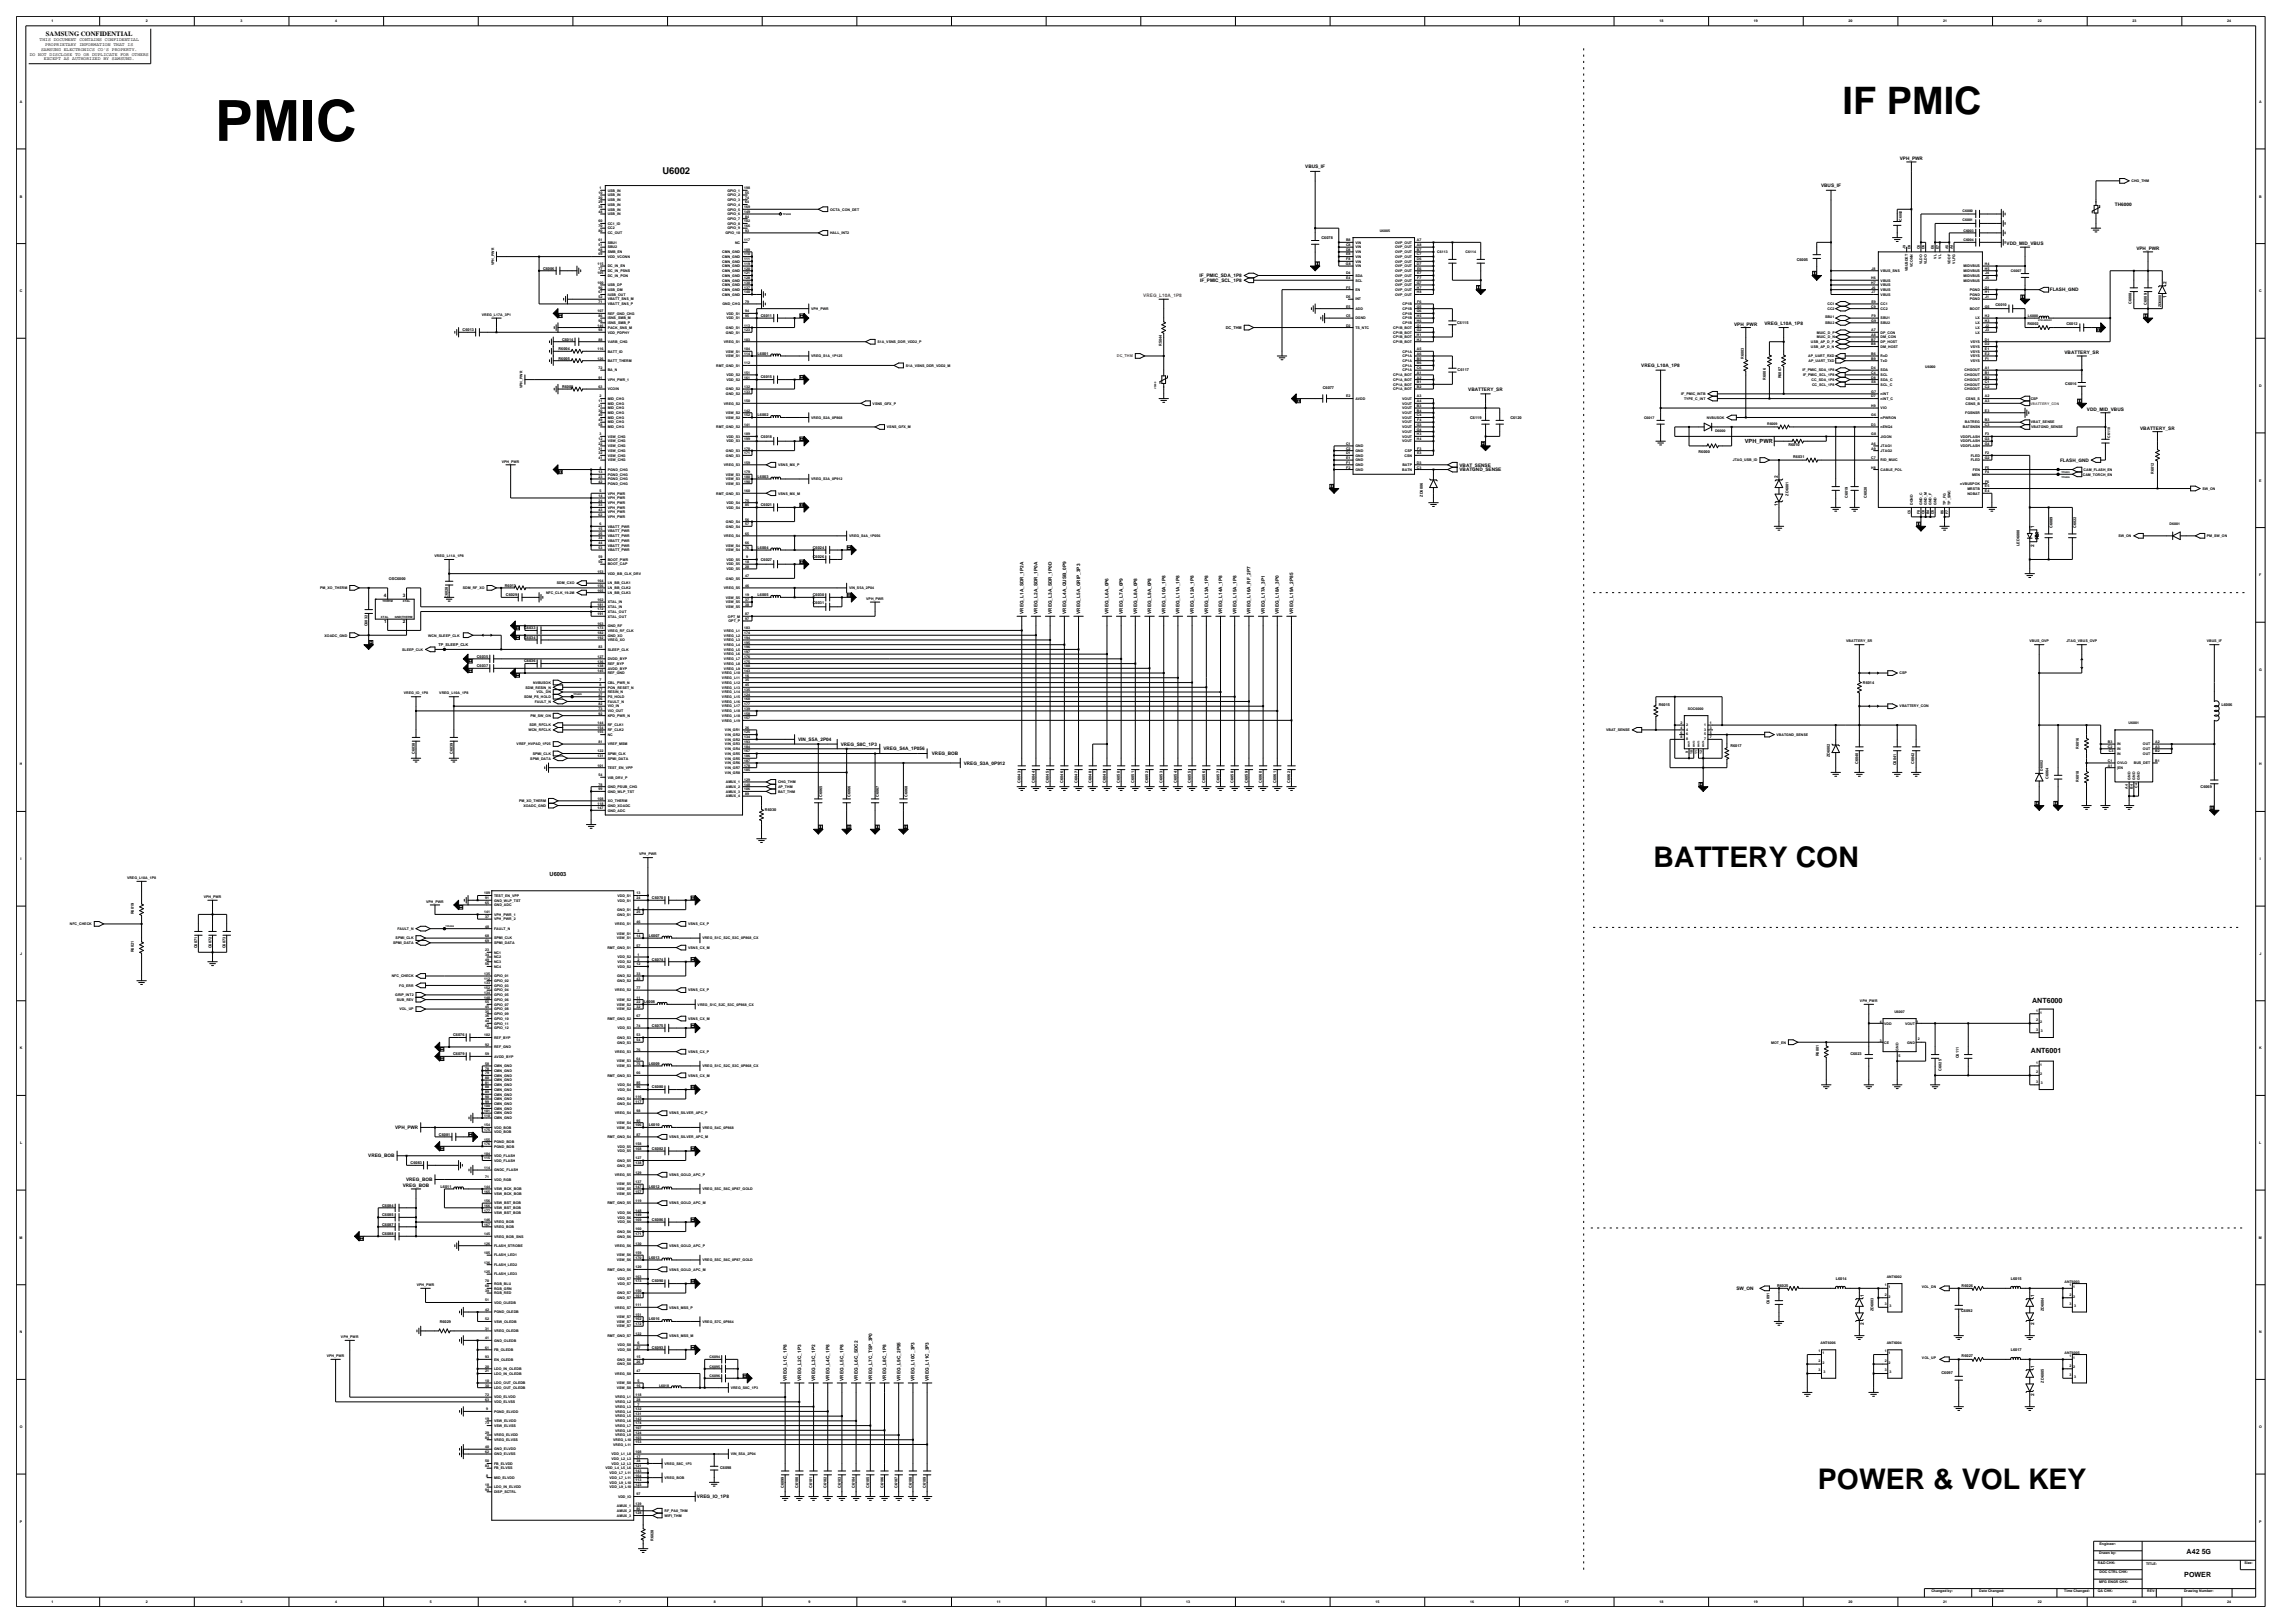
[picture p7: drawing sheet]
<svg xmlns="http://www.w3.org/2000/svg" width="420mm" height="297mm" viewBox="0 0 420 297" stroke-linecap="round" stroke-linejoin="round" font-family="sans-serif">
<defs><g id="words">
<text font-size="10.4" x="39.3" y="25.8">PMIC</text>
<text font-size="6.9" x="337.2" y="20.9">IF PMIC</text>
<g font-size="5.2">
<text x="302.6" y="158.7">BATTERY CON</text>
<text x="332.7" y="272.6">POWER &amp; VOL KEY</text>
</g>
<text font-size="1.7" x="121.2" y="31.8">U6002</text>
<g font-size="1.3">
<text x="371.9" y="183.6">ANT6000</text>
<text x="371.7" y="192.7">ANT6001</text>
<text x="400.2" y="284.3">A42 5G</text>
<text x="399.7" y="288.6">POWER</text>
</g>
<text font-size="1.2" x="8.4" y="6.5">SAMSUNG CONFIDENTIAL</text>
<g font-size="1">
<text x="319.3" y="81.1">VPH_PWR</text>
<text x="100.6" y="160.3">U6003</text>
</g>
<g font-size=".9">
<text x="5.4" y="10.2">DO NOT DISCLOSE TO OR DUPLICATE FOR OTHERS</text>
<text x="7.3" y="7.6">THIS DOCUMENT CONTAINS CONFIDENTIAL</text>
<text x="7.5" y="9.3">SAMSUNG ELECTRONICS CO'S PROPERTY.</text>
<text x="8" y="11">EXCEPT AS AUTHORIZED BY SAMSUNG.</text>
<text x="8.3" y="8.4">PROPRIETARY INFORMATION THAT IS</text>
<text x="347.7" y="29.3">VPH_PWR</text>
<text x="238.9" y="30.8">VBUS_IF</text>
<text x="333.3" y="34.3">VBUS_IF</text>
<text x="387.1" y="37.6">TH6000</text>
<text x="367.2" y="44.9">VDD_MID_VBUS</text>
<text x="391" y="45.7">VPH_PWR</text>
<text x="219.5" y="50.7">IF_PMIC_SDA_1P8</text>
<text x="219.6" y="51.6">IF_PMIC_SCL_1P8</text>
<text x="375.1" y="53.3">FLASH_GND</text>
<text x="396.5" y="51.9" transform="rotate(-90 396.5 51.9)">2</text>
<text x="317.4" y="59.6">VPH_PWR</text>
<text x="322.9" y="59.4">VREG_L10A_1P8</text>
<text x="396.5" y="54.6" transform="rotate(-90 396.5 54.6)">1</text>
<text x="377.8" y="64.8">VBATTERY_SR</text>
<text x="268.7" y="71.5">VBATTERY_SR</text>
<text x="300.4" y="67.2">VREG_L10A_1P8</text>
<text x="381.9" y="75.2">VDD_MID_VBUS</text>
<text x="391.7" y="78.7">VBATTERY_SR</text>
<text x="267.1" y="86.2">VBATGND_SENSE</text>
<text x="267.1" y="85.4">VBAT_SENSE</text>
<text x="325.4" y="87.4" transform="rotate(-90 325.4 87.4)">2</text>
<text x="377" y="84.5">FLASH_GND</text>
<text x="325.4" y="92.7" transform="rotate(-90 325.4 92.7)">1</text>
<text x="372.3" y="100" transform="rotate(-90 372.3 100)">2</text>
<text x="372.3" y="96.5" transform="rotate(-90 372.3 96.5)">1</text>
<text x="70.2" y="109.2">4</text>
<text x="73.7" y="109.2">3</text>
<text x="187.3" y="112.3" transform="rotate(-90 187.3 112.3)">VREG_L1A_SDR_1P2A</text>
<text x="189.9" y="112.3" transform="rotate(-90 189.9 112.3)">VREG_L2A_SDR_1P0A</text>
<text x="192.5" y="112.3" transform="rotate(-90 192.5 112.3)">VREG_L3A_SDR_1P0D</text>
<text x="195.1" y="112.3" transform="rotate(-90 195.1 112.3)">VREG_L4A_QUSB_0P9</text>
<text x="197.7" y="112.3" transform="rotate(-90 197.7 112.3)">VREG_L5A_GRIP_3P3</text>
<text x="202.9" y="112.3" transform="rotate(-90 202.9 112.3)">VREG_L6A_0P6</text>
<text x="205.5" y="112.3" transform="rotate(-90 205.5 112.3)">VREG_L7A_0P9</text>
<text x="208.1" y="112.3" transform="rotate(-90 208.1 112.3)">VREG_L8A_0P8</text>
<text x="210.7" y="112.3" transform="rotate(-90 210.7 112.3)">VREG_L9A_0P8</text>
<text x="213.3" y="112.3" transform="rotate(-90 213.3 112.3)">VREG_L10A_1P8</text>
<text x="215.9" y="112.3" transform="rotate(-90 215.9 112.3)">VREG_L11A_1P8</text>
<text x="218.5" y="112.3" transform="rotate(-90 218.5 112.3)">VREG_L12A_1P8</text>
<text x="221.1" y="112.3" transform="rotate(-90 221.1 112.3)">VREG_L13A_1P8</text>
<text x="223.7" y="112.3" transform="rotate(-90 223.7 112.3)">VREG_L14A_1P8</text>
<text x="226.3" y="112.3" transform="rotate(-90 226.3 112.3)">VREG_L15A_1P8</text>
<text x="228.9" y="112.3" transform="rotate(-90 228.9 112.3)">VREG_L16A_RF_2P7</text>
<text x="231.5" y="112.3" transform="rotate(-90 231.5 112.3)">VREG_L17A_3P1</text>
<text x="234.1" y="112.3" transform="rotate(-90 234.1 112.3)">VREG_L18A_3P0</text>
<text x="236.7" y="112.3" transform="rotate(-90 236.7 112.3)">VREG_L19A_2P85</text>
<text x="70.3" y="114.1">1</text>
<text x="73.7" y="114.1">2</text>
<text x="146.1" y="135.6">VIN_S5A_2P04</text>
<text x="153.9" y="136.5">VREG_S8C_1P3</text>
<text x="161.7" y="137.3">VREG_S4A_1P056</text>
<text x="170.5" y="138.2">VREG_BOB</text>
<text x="176.4" y="139.9">VREG_S3A_0P912</text>
<text x="72.3" y="206.6">VPH_PWR</text>
<text x="67.4" y="211.8">VREG_BOB</text>
<text x="73.7" y="217.2">VREG_BOB</text>
<text x="74.3" y="216.1">VREG_BOB</text>
<text x="317.8" y="236.1">SW_ON</text>
<text x="341.1" y="237.3" transform="rotate(-90 341.1 237.3)">1</text>
<text x="372.3" y="237.3" transform="rotate(-90 372.3 237.3)">1</text>
<text x="341.1" y="242.5" transform="rotate(-90 341.1 242.5)">2</text>
<text x="372.3" y="242.5" transform="rotate(-90 372.3 242.5)">2</text>
<text x="372.3" y="250.3" transform="rotate(-90 372.3 250.3)">1</text>
<text x="144" y="252.6" transform="rotate(-90 144 252.6)">VREG_L1C_1P8</text>
<text x="146.6" y="252.6" transform="rotate(-90 146.6 252.6)">VREG_L2C_1P3</text>
<text x="149.2" y="252.6" transform="rotate(-90 149.2 252.6)">VREG_L3C_1P2</text>
<text x="151.8" y="252.6" transform="rotate(-90 151.8 252.6)">VREG_L4C_1P8</text>
<text x="154.4" y="252.6" transform="rotate(-90 154.4 252.6)">VREG_L5C_1P8</text>
<text x="157" y="252.6" transform="rotate(-90 157 252.6)">VREG_L6C_SDC2</text>
<text x="159.6" y="252.6" transform="rotate(-90 159.6 252.6)">VREG_L7C_TSP_3P0</text>
<text x="162.2" y="252.6" transform="rotate(-90 162.2 252.6)">VREG_L8C_1P8</text>
<text x="164.8" y="252.6" transform="rotate(-90 164.8 252.6)">VREG_L9C_2P95</text>
<text x="167.4" y="252.6" transform="rotate(-90 167.4 252.6)">VREG_L10C_3P3</text>
<text x="170" y="252.6" transform="rotate(-90 170 252.6)">VREG_L11C_3P3</text>
<text x="372.3" y="255.5" transform="rotate(-90 372.3 255.5)">2</text>
<text x="127.5" y="274.2">VREG_IO_1P8</text>
</g>
<text font-size=".9" fill="#f00" x="209.2" y="54.4">VREG_L10A_1P8</text>
<g font-size=".7">
<text x="9.4" y="4.1">1</text>
<text x="26.7" y="4.1">2</text>
<text x="44" y="4.1">3</text>
<text x="61.4" y="4.1">4</text>
<text x="303.7" y="4.1">18</text>
<text x="321" y="4.1">19</text>
<text x="338.3" y="4.1">20</text>
<text x="355.6" y="4.1">21</text>
<text x="372.9" y="4.1">22</text>
<text x="390.3" y="4.1">23</text>
<text x="407.6" y="4.1">24</text>
<text x="3.6" y="18.8">A</text>
<text x="413.4" y="18.8">A</text>
<text x="109.5" y="35.5">10</text>
<text x="109.7" y="34.6">1</text>
<text x="111.2" y="35.1">USB_IN</text>
<text x="111.2" y="35.9">USB_IN</text>
<text x="133.1" y="35.9">GPIO_2</text>
<text x="133.1" y="35.1">GPIO_1</text>
<text x="136.2" y="34.6">198</text>
<text x="136.4" y="35.5">55</text>
<text x="390.1" y="33.3">CHG_THM</text>
<text x="3.6" y="36.1">B</text>
<text x="109.5" y="41.6">70</text>
<text x="109.5" y="40.7">60</text>
<text x="109.5" y="39">48</text>
<text x="109.5" y="38.1">39</text>
<text x="109.5" y="37.2">29</text>
<text x="109.5" y="36.4">20</text>
<text x="111.2" y="42">CC2</text>
<text x="111.2" y="41.1">CC1_ID</text>
<text x="111.2" y="39.4">USB_IN</text>
<text x="111.2" y="38.5">USB_IN</text>
<text x="111.2" y="37.7">USB_IN</text>
<text x="111.2" y="36.8">USB_IN</text>
<text x="133.1" y="40.3">GPIO_7</text>
<text x="133.1" y="36.8">GPIO_3</text>
<text x="133.1" y="37.7">GPIO_4</text>
<text x="133.1" y="42">GPIO_9</text>
<text x="133.1" y="38.5">GPIO_5</text>
<text x="133.1" y="39.4">GPIO_6</text>
<text x="133.1" y="41.1">GPIO_8</text>
<text x="136.2" y="41.6">166</text>
<text x="136.2" y="38.1">169</text>
<text x="136.2" y="39">149</text>
<text x="136.2" y="40.7">102</text>
<text x="136.4" y="39.8">84</text>
<text x="136.4" y="36.4">74</text>
<text x="136.4" y="37.2">64</text>
<text x="151.9" y="38.5">OCTA_CON_DET</text>
<text x="348.1" y="40.4" transform="rotate(-90 348.1 40.4)">C6002</text>
<text x="359.1" y="40.4">C6001</text>
<text x="359.1" y="38.7">C6000</text>
<text x="413.4" y="36.1">B</text>
<text x="109.5" y="42.4">80</text>
<text x="109.5" y="45.9">68</text>
<text x="109.5" y="46.7">69</text>
<text x="109.5" y="44.2">61</text>
<text x="109.5" y="45">51</text>
<text x="111.2" y="42.8">CC_OUT</text>
<text x="111.2" y="46.3">SMB_EN</text>
<text x="111.2" y="47.2">VDD_VCONN</text>
<text x="111.2" y="44.6">SBU1</text>
<text x="111.2" y="45.5">SBU2</text>
<text x="132.2" y="46.3">CMN_GND</text>
<text x="132.2" y="47.2">CMN_GND</text>
<text x="132.7" y="42.8">GPIO_10</text>
<text x="134.5" y="44.6">NC</text>
<text x="136.2" y="44.2">117</text>
<text x="136.2" y="45.9">109</text>
<text x="136.2" y="46.7">110</text>
<text x="136.2" y="47.6">111</text>
<text x="136.4" y="42.4">93</text>
<text x="151.9" y="42.8">HALL_INT2</text>
<text x="241.8" y="43.7">C6078</text>
<text x="246.3" y="45.9">D8</text>
<text x="246.3" y="45">C8</text>
<text x="246.3" y="44.2">B8</text>
<text x="246.4" y="46.7">E8</text>
<text x="246.4" y="47.6">F8</text>
<text x="248" y="47.2">VIN</text>
<text x="248" y="46.3">VIN</text>
<text x="248" y="45.5">VIN</text>
<text x="248" y="44.6">VIN</text>
<text x="252.5" y="42.4">U6005</text>
<text x="255.3" y="47.2">OVP_OUT</text>
<text x="255.3" y="46.3">OVP_OUT</text>
<text x="255.3" y="44.6">OVP_OUT</text>
<text x="255.3" y="45.5">OVP_OUT</text>
<text x="259.3" y="47.6">D6</text>
<text x="259.3" y="46.7">C7</text>
<text x="259.3" y="45.9">B7</text>
<text x="259.3" y="44.2">A7</text>
<text x="259.3" y="45">A8</text>
<text x="263" y="46.3">C6113</text>
<text x="268.2" y="46.3">C6114</text>
<text x="328.8" y="47.7">C6005</text>
<text x="348.7" y="45.6" transform="rotate(-90 348.7 45.6)">J9</text>
<text x="349.6" y="45.6" transform="rotate(-90 349.6 45.6)">D9</text>
<text x="351.3" y="45.6" transform="rotate(-90 351.3 45.6)">C6</text>
<text x="352.2" y="45.6" transform="rotate(-90 352.2 45.6)">D6</text>
<text x="353.9" y="45.6" transform="rotate(-90 353.9 45.6)">E6</text>
<text x="354.4" y="47.3" transform="rotate(-90 354.4 47.3)">VL</text>
<text x="354.8" y="45.6" transform="rotate(-90 354.8 45.6)">E7</text>
<text x="355.2" y="47.3" transform="rotate(-90 355.2 47.3)">VL</text>
<text x="356.5" y="45.6" transform="rotate(-90 356.5 45.6)">A5</text>
<text x="357.4" y="45.6" transform="rotate(-90 357.4 45.6)">A4</text>
<text x="359.3" y="44.1">C6004</text>
<text x="359.3" y="42.4">C6003</text>
<text x="3.6" y="53.5">C</text>
<text x="90.4" y="48.6" transform="rotate(-90 90.4 48.6)">VPH_PWR</text>
<text x="99.4" y="49.3">C6006</text>
<text x="109.4" y="48.5">115</text>
<text x="109.4" y="50.2">105</text>
<text x="109.4" y="52">100</text>
<text x="109.5" y="52.8">90</text>
<text x="109.5" y="49.3">77</text>
<text x="109.5" y="53.7">67</text>
<text x="111.2" y="53.2">USB_DM</text>
<text x="111.2" y="49.8">DC_IN_PSNS</text>
<text x="111.2" y="48.9">DC_IN_EN</text>
<text x="111.2" y="50.6">DC_IN_PON</text>
<text x="111.2" y="52.4">USB_DP</text>
<text x="132.2" y="53.2">CMN_GND</text>
<text x="132.2" y="51.5">CMN_GND</text>
<text x="132.2" y="52.4">CMN_GND</text>
<text x="132.2" y="48.9">CMN_GND</text>
<text x="132.2" y="49.8">CMN_GND</text>
<text x="132.2" y="50.6">CMN_GND</text>
<text x="132.2" y="48.1">CMN_GND</text>
<text x="136.2" y="52.8">137</text>
<text x="136.2" y="53.7">140</text>
<text x="136.2" y="51.1">128</text>
<text x="136.2" y="52">130</text>
<text x="136.2" y="49.3">120</text>
<text x="136.2" y="50.2">121</text>
<text x="136.2" y="48.5">119</text>
<text x="246.3" y="48.5">G8</text>
<text x="246.3" y="50.2">D4</text>
<text x="246.4" y="51.1">E4</text>
<text x="246.4" y="52.8">F5</text>
<text x="248" y="48.9">VIN</text>
<text x="248" y="53.2">EN</text>
<text x="248" y="48.1">VIN</text>
<text x="248" y="51.5">SCL</text>
<text x="248" y="50.6">SDA</text>
<text x="255.3" y="53.2">OVP_OUT</text>
<text x="255.3" y="52.4">OVP_OUT</text>
<text x="255.3" y="51.5">OVP_OUT</text>
<text x="255.3" y="49.8">OVP_OUT</text>
<text x="255.3" y="50.6">OVP_OUT</text>
<text x="255.3" y="48.1">OVP_OUT</text>
<text x="255.3" y="48.9">OVP_OUT</text>
<text x="259.3" y="52">G7</text>
<text x="259.3" y="52.8">H7</text>
<text x="259.3" y="53.7">H8</text>
<text x="259.3" y="48.5">D7</text>
<text x="259.3" y="49.3">E6</text>
<text x="259.3" y="50.2">E7</text>
<text x="259.4" y="51.1">F7</text>
<text x="342.5" y="51.1">H6</text>
<text x="342.5" y="52">H7</text>
<text x="342.5" y="49.3">J8</text>
<text x="342.5" y="52.8">J6</text>
<text x="342.5" y="53.7">J7</text>
<text x="344.2" y="49.8">VBUS_SNS</text>
<text x="344.2" y="53.2">VBUS</text>
<text x="344.2" y="51.5">VBUS</text>
<text x="344.2" y="52.4">VBUS</text>
<text x="349.2" y="49.6" transform="rotate(-90 349.2 49.6)">VBUSDET</text>
<text x="350" y="48.9" transform="rotate(-90 350 48.9)">VCONN</text>
<text x="351.8" y="48.3" transform="rotate(-90 351.8 48.3)">VLDO</text>
<text x="352.6" y="48.3" transform="rotate(-90 352.6 48.3)">VLDO</text>
<text x="357" y="48.3" transform="rotate(-90 357 48.3)">VDDF</text>
<text x="357.8" y="48.3" transform="rotate(-90 357.8 48.3)">VLFG</text>
<text x="359.3" y="50.6">MIDVBUS</text>
<text x="359.3" y="51.5">MIDVBUS</text>
<text x="359.3" y="48.9">MIDVBUS</text>
<text x="359.3" y="49.8">MIDVBUS</text>
<text x="360.5" y="53.2">PGND</text>
<text x="363.2" y="52.8">G1</text>
<text x="363.2" y="53.7">H1</text>
<text x="363.2" y="48.5">H4</text>
<text x="363.2" y="49.3">H5</text>
<text x="363.3" y="50.2">J4</text>
<text x="363.3" y="51.1">J5</text>
<text x="368" y="49.8">C6007</text>
<text x="413.4" y="53.5">C</text>
<text x="88.2" y="57.8">VREG_L17A_3P1</text>
<text x="109.4" y="59.7">146</text>
<text x="109.4" y="57.1">107</text>
<text x="109.5" y="58.9">96</text>
<text x="109.5" y="58">86</text>
<text x="109.5" y="55.4">71</text>
<text x="109.5" y="54.5">52</text>
<text x="111.2" y="59.3">ISNS_SMB_P</text>
<text x="111.2" y="58.4">ISNS_SMB_M</text>
<text x="111.2" y="55.8">VBATT_SNS_P</text>
<text x="111.2" y="54.1">IUSB_OUT</text>
<text x="111.2" y="55">VBATT_SNS_M</text>
<text x="111.2" y="57.6">REF_GND_CHG</text>
<text x="132.2" y="54.1">CMN_GND</text>
<text x="132.2" y="55.8">GND_CHG</text>
<text x="132.9" y="57.6">VDD_S1</text>
<text x="132.9" y="58.4">VDD_S1</text>
<text x="136.2" y="59.7">113</text>
<text x="136.4" y="57.1">94</text>
<text x="136.4" y="58">95</text>
<text x="136.4" y="55.4">79</text>
<text x="139.2" y="58">C6011</text>
<text x="148.4" y="56.7">VPH_PWR</text>
<text x="246.3" y="54.5">D5</text>
<text x="246.3" y="58">C5</text>
<text x="246.3" y="59.7">D2</text>
<text x="246.4" y="56.3">E5</text>
<text x="248" y="56.7">ADD</text>
<text x="248" y="55">INT</text>
<text x="248" y="58.4">DGND</text>
<text x="255.3" y="54.1">OVP_OUT</text>
<text x="256.7" y="58.4">CP1B</text>
<text x="256.7" y="59.3">CP1B</text>
<text x="256.7" y="56.7">CP1B</text>
<text x="256.7" y="57.6">CP1B</text>
<text x="256.7" y="55.8">CP1B</text>
<text x="259.3" y="56.3">G5</text>
<text x="259.3" y="57.1">G6</text>
<text x="259.3" y="59.7">G1</text>
<text x="259.3" y="58">H5</text>
<text x="259.3" y="58.9">H6</text>
<text x="259.4" y="55.4">F6</text>
<text x="266.7" y="59.3">C6115</text>
<text x="334" y="59.3">SBU2</text>
<text x="334" y="58.2">SBU1</text>
<text x="334.4" y="55.8">CC1</text>
<text x="334.4" y="56.7">CC2</text>
<text x="342.4" y="58.9">G9</text>
<text x="342.5" y="56.3">C9</text>
<text x="342.5" y="55.4">E9</text>
<text x="342.5" y="58">F9</text>
<text x="344.2" y="54.1">VBUS</text>
<text x="344.2" y="59.3">SBU2</text>
<text x="344.2" y="58.4">SBU1</text>
<text x="344.2" y="55.8">CC1</text>
<text x="344.2" y="56.7">CC2</text>
<text x="360.5" y="55">PGND</text>
<text x="360.5" y="54.1">PGND</text>
<text x="360.5" y="56.7">BOOT</text>
<text x="361.5" y="58.4">LX</text>
<text x="361.5" y="59.3">LX</text>
<text x="363.2" y="56.3">G5</text>
<text x="363.2" y="58">H2</text>
<text x="363.2" y="58.9">H3</text>
<text x="363.3" y="54.5">J1</text>
<text x="363.3" y="59.7">J2</text>
<text x="365.2" y="56">C6010</text>
<text x="371" y="59.5">R6002</text>
<text x="371.1" y="58">L6000</text>
<text x="378.2" y="59.5">C6012</text>
<text x="390.1" y="55.6" transform="rotate(-90 390.1 55.6)">C6008</text>
<text x="392.9" y="55.7" transform="rotate(-90 392.9 55.7)">C6009</text>
<text x="395.5" y="56.3" transform="rotate(-90 395.5 56.3)">ZD6000</text>
<text x="84.7" y="60.6">C6013</text>
<text x="102.2" y="65.8">R6005</text>
<text x="102.2" y="64">R6004</text>
<text x="102.9" y="62.3">C6014</text>
<text x="109.4" y="65.8">126</text>
<text x="109.4" y="64.1">116</text>
<text x="109.5" y="60.6">98</text>
<text x="109.5" y="62.3">88</text>
<text x="111.2" y="61">VDD_PDPHY</text>
<text x="111.2" y="62.8">VARB_CHG</text>
<text x="111.2" y="60.2">PACK_SNS_M</text>
<text x="111.2" y="64.5">BATT_ID</text>
<text x="132.5" y="62.8">VREG_S1</text>
<text x="132.8" y="65.4">VSW_S1</text>
<text x="132.8" y="64.5">VSW_S1</text>
<text x="132.9" y="61">GND_S1</text>
<text x="132.9" y="60.2">GND_S1</text>
<text x="136.2" y="60.6">123</text>
<text x="136.2" y="64.9">114</text>
<text x="136.2" y="62.3">103</text>
<text x="136.2" y="64.1">104</text>
<text x="138.7" y="64.9">L6001</text>
<text x="148.4" y="65.4">VREG_S1A_1P125</text>
<text x="160.6" y="62.8">S1A_VSNS_DDR_VDD2_P</text>
<text x="212.6" y="63.3" transform="rotate(-90 212.6 63.3)">R5044</text>
<text x="224.3" y="60.2">DC_THM</text>
<text x="248" y="60.2">TS_NTC</text>
<text x="254.9" y="61.9">CP1B_BOT</text>
<text x="254.9" y="62.8">CP1B_BOT</text>
<text x="254.9" y="60.2">CP1B_BOT</text>
<text x="254.9" y="61">CP1B_BOT</text>
<text x="256.7" y="64.5">CP1A</text>
<text x="256.7" y="65.4">CP1A</text>
<text x="259.3" y="60.6">G2</text>
<text x="259.3" y="61.5">H1</text>
<text x="259.3" y="62.3">H2</text>
<text x="259.3" y="65.8">B5</text>
<text x="259.3" y="64.1">A5</text>
<text x="259.3" y="64.9">A6</text>
<text x="319.1" y="65.7" transform="rotate(-90 319.1 65.7)">R6003</text>
<text x="330.9" y="65.4">AP_UART_RXD</text>
<text x="331.4" y="62.8">USB_AP_D_P</text>
<text x="331.4" y="63.6">USB_AP_D_N</text>
<text x="332.5" y="61">MUIC_D_P</text>
<text x="332.5" y="61.9">MUIC_D_N</text>
<text x="342.5" y="62.3">B7</text>
<text x="342.5" y="63.2">B8</text>
<text x="342.5" y="65.8">B9</text>
<text x="342.5" y="61.5">A8</text>
<text x="342.5" y="64.9">B6</text>
<text x="342.5" y="60.6">A7</text>
<text x="344.2" y="65.4">RxD</text>
<text x="344.2" y="62.8">DP_HOST</text>
<text x="344.2" y="63.6">DM_HOST</text>
<text x="344.2" y="61">DP_CON</text>
<text x="344.2" y="61.9">DM_CON</text>
<text x="360.6" y="64.5">VSYS</text>
<text x="360.6" y="65.4">VSYS</text>
<text x="360.6" y="62.8">VSYS</text>
<text x="360.6" y="63.6">VSYS</text>
<text x="361.5" y="60.2">LX</text>
<text x="361.5" y="61">LX</text>
<text x="363.2" y="62.3">D1</text>
<text x="363.2" y="63.2">D2</text>
<text x="363.3" y="64.1">E1</text>
<text x="363.3" y="64.9">E2</text>
<text x="363.3" y="65.8">F1</text>
<text x="363.3" y="60.6">J3</text>
<text x="95.6" y="71.1" transform="rotate(-90 95.6 71.1)">VPH_PWR</text>
<text x="102.9" y="71">R6008</text>
<text x="109.5" y="69.3">91</text>
<text x="109.5" y="67.5">72</text>
<text x="109.5" y="71">63</text>
<text x="111.2" y="69.7">VPH_PWR_1</text>
<text x="111.2" y="68">BA_N</text>
<text x="111.2" y="71.4">VCOIN</text>
<text x="111.2" y="66.2">BATT_THERM</text>
<text x="131.1" y="67.1">RMT_GND_S1</text>
<text x="132.9" y="71.4">GND_S2</text>
<text x="132.9" y="69.7">VDD_S2</text>
<text x="132.9" y="68.8">VDD_S2</text>
<text x="136.2" y="69.3">161</text>
<text x="136.2" y="68.4">151</text>
<text x="136.2" y="71">132</text>
<text x="136.2" y="71.9">133</text>
<text x="136.2" y="66.7">112</text>
<text x="139.2" y="69.3">C6015</text>
<text x="165.8" y="67.1">S1A_VSNS_DDR_VDD2_M</text>
<text x="242.1" y="71.2">C6077</text>
<text x="254.9" y="70.6">CP1A_BOT</text>
<text x="254.9" y="71.4">CP1A_BOT</text>
<text x="254.9" y="68.8">CP1A_BOT</text>
<text x="254.9" y="69.7">CP1A_BOT</text>
<text x="256.7" y="68">CP1A</text>
<text x="256.7" y="66.2">CP1A</text>
<text x="256.7" y="67.1">CP1A</text>
<text x="259.3" y="67.5">C6</text>
<text x="259.3" y="66.7">B6</text>
<text x="259.3" y="70.1">B1</text>
<text x="259.3" y="71">B2</text>
<text x="259.3" y="68.4">A1</text>
<text x="259.3" y="69.3">A2</text>
<text x="266.8" y="67.8">C6117</text>
<text x="323.2" y="69.5" transform="rotate(-90 323.2 69.5)">R6006</text>
<text x="326" y="69.3" transform="rotate(-90 326 69.3)">R6007</text>
<text x="329.9" y="68">IF_PMIC_SDA_1P8</text>
<text x="330" y="68.8">IF_PMIC_SCL_1P8</text>
<text x="331" y="66.2">AP_UART_TXD</text>
<text x="331.5" y="69.7">CC_SDA_1P8</text>
<text x="331.6" y="70.6">CC_SCL_1P8</text>
<text x="342.4" y="71.9">G7</text>
<text x="342.5" y="69.3">D8</text>
<text x="342.5" y="67.5">D4</text>
<text x="342.5" y="68.4">C4</text>
<text x="342.5" y="70.1">E8</text>
<text x="344.2" y="70.6">SCL_C</text>
<text x="344.2" y="68">SDA</text>
<text x="344.2" y="69.7">SDA_C</text>
<text x="344.2" y="66.2">TxD</text>
<text x="344.2" y="68.8">SCL</text>
<text x="352.3" y="67.3">U6000</text>
<text x="359.5" y="70.6">CHGOUT</text>
<text x="359.5" y="71.4">CHGOUT</text>
<text x="359.5" y="68.8">CHGOUT</text>
<text x="359.5" y="69.7">CHGOUT</text>
<text x="359.5" y="68">CHGOUT</text>
<text x="360.6" y="66.2">VSYS</text>
<text x="363.2" y="70.1">C1</text>
<text x="363.2" y="71">C2</text>
<text x="363.2" y="68.4">B1</text>
<text x="363.2" y="69.3">B2</text>
<text x="363.2" y="67.5">A1</text>
<text x="377.9" y="70.4">C6016</text>
<text x="413.4" y="70.8">D</text>
<text x="109.5" y="77.9">58</text>
<text x="109.5" y="77.1">49</text>
<text x="109.5" y="76.2">40</text>
<text x="109.5" y="75.3">30</text>
<text x="109.5" y="74.5">21</text>
<text x="109.5" y="73.6">11</text>
<text x="109.7" y="72.7">2</text>
<text x="111.2" y="77.5">MID_CHG</text>
<text x="111.2" y="76.6">MID_CHG</text>
<text x="111.2" y="75.8">MID_CHG</text>
<text x="111.2" y="73.2">MID_CHG</text>
<text x="111.2" y="74.9">MID_CHG</text>
<text x="111.2" y="74">MID_CHG</text>
<text x="132.5" y="74">VREG_S2</text>
<text x="132.8" y="76.6">VSW_S2</text>
<text x="132.8" y="75.8">VSW_S2</text>
<text x="132.9" y="72.3">GND_S2</text>
<text x="136.2" y="73.6">150</text>
<text x="136.2" y="76.2">152</text>
<text x="136.2" y="77.9">141</text>
<text x="136.2" y="75.3">142</text>
<text x="138.7" y="76.2">L6002</text>
<text x="148.4" y="76.6">VREG_S2A_0P868</text>
<text x="159.7" y="74">VSNS_GFX_P</text>
<text x="246.4" y="72.7">E2</text>
<text x="248" y="73.2">AVDD</text>
<text x="256.6" y="77.5">VOUT</text>
<text x="256.6" y="76.6">VOUT</text>
<text x="256.6" y="74.9">VOUT</text>
<text x="256.6" y="75.8">VOUT</text>
<text x="256.6" y="73.2">VOUT</text>
<text x="256.6" y="74">VOUT</text>
<text x="259.3" y="77.9">G3</text>
<text x="259.3" y="76.2">C4</text>
<text x="259.3" y="74.5">B3</text>
<text x="259.3" y="75.3">B4</text>
<text x="259.3" y="72.7">A3</text>
<text x="259.3" y="73.6">A4</text>
<text x="259.4" y="77.1">F4</text>
<text x="269" y="76.6">C6119</text>
<text x="276.4" y="76.6">C6120</text>
<text x="300.9" y="76.6">C6017</text>
<text x="307.7" y="72.3">IF_PMIC_INTB</text>
<text x="308.2" y="73.2">TYPE_C_INT</text>
<text x="312.3" y="76.6">NVBUSOK</text>
<text x="323.4" y="77.7">R6009</text>
<text x="342.4" y="76.2">G6</text>
<text x="342.5" y="74.5">H9</text>
<text x="342.5" y="72.7">D7</text>
<text x="342.5" y="77.9">D3</text>
<text x="344.2" y="74.9">VIO</text>
<text x="344.2" y="76.6">nPWRON</text>
<text x="344.2" y="72.3">nINT</text>
<text x="344.2" y="73.2">nINT_C</text>
<text x="359.6" y="77.5">BATREG</text>
<text x="359.6" y="75.8">FGSNSR</text>
<text x="359.7" y="74">CSNS_B</text>
<text x="359.7" y="73.2">CSNS_S</text>
<text x="363.2" y="77.9">C3</text>
<text x="363.2" y="77.1">B3</text>
<text x="363.2" y="72.7">A2</text>
<text x="363.2" y="73.6">A3</text>
<text x="363.3" y="75.3">E3</text>
<text x="371.6" y="73.2">CSP</text>
<text x="371.7" y="77.5">VBAT_SENSE</text>
<text x="109.5" y="84">41</text>
<text x="109.5" y="82.3">31</text>
<text x="109.5" y="83.1">32</text>
<text x="109.5" y="81.4">22</text>
<text x="109.5" y="80.5">12</text>
<text x="109.7" y="79.7">3</text>
<text x="111.2" y="78.4">MID_CHG</text>
<text x="111.2" y="80.1">VSW_CHG</text>
<text x="111.2" y="82.7">VSW_CHG</text>
<text x="111.2" y="83.6">VSW_CHG</text>
<text x="111.2" y="81.8">VSW_CHG</text>
<text x="111.2" y="81">VSW_CHG</text>
<text x="131.1" y="78.4">RMT_GND_S2</text>
<text x="132.9" y="82.7">GND_S3</text>
<text x="132.9" y="83.6">GND_S3</text>
<text x="132.9" y="81">VDD_S3</text>
<text x="132.9" y="80.1">VDD_S3</text>
<text x="136.2" y="80.5">199</text>
<text x="136.2" y="79.7">189</text>
<text x="136.2" y="82.3">170</text>
<text x="136.2" y="83.1">171</text>
<text x="139.2" y="80.1">C6018</text>
<text x="162.3" y="78.4">VSNS_GFX_M</text>
<text x="246.3" y="83.1">D1</text>
<text x="246.3" y="81.4">C1</text>
<text x="246.3" y="82.3">C2</text>
<text x="246.4" y="84">E1</text>
<text x="248" y="83.6">GND</text>
<text x="248" y="81.8">GND</text>
<text x="248" y="82.7">GND</text>
<text x="256.6" y="80.1">VOUT</text>
<text x="256.6" y="81">VOUT</text>
<text x="256.6" y="78.4">VOUT</text>
<text x="256.6" y="79.2">VOUT</text>
<text x="257" y="83.6">CSN</text>
<text x="257.1" y="82.7">CSP</text>
<text x="259.3" y="78.8">G4</text>
<text x="259.3" y="79.7">H3</text>
<text x="259.3" y="80.5">H4</text>
<text x="259.3" y="83.1">E3</text>
<text x="259.4" y="82.3">F3</text>
<text x="310.8" y="82.9">R6000</text>
<text x="313.9" y="79">D6000</text>
<text x="327.3" y="81.6">R6010</text>
<text x="328.2" y="83.7">R6031</text>
<text x="342.4" y="79.7">G8</text>
<text x="342.5" y="84">C7</text>
<text x="342.5" y="82.3">A9</text>
<text x="342.5" y="81.4">A6</text>
<text x="344.2" y="80.1">JIGON</text>
<text x="344.2" y="78.4">nENQ4</text>
<text x="344.2" y="82.7">JTAG2</text>
<text x="344.2" y="81.8">JTAG1</text>
<text x="358.8" y="81">VDDFLASH</text>
<text x="358.8" y="81.8">VDDFLASH</text>
<text x="358.8" y="80.1">VDDFLASH</text>
<text x="359.2" y="78.4">BATSNSN</text>
<text x="360.7" y="83.6">FLED</text>
<text x="363.2" y="84">G2</text>
<text x="363.2" y="80.5">G3</text>
<text x="363.2" y="81.4">G4</text>
<text x="363.3" y="79.7">F3</text>
<text x="363.3" y="83.1">F2</text>
<text x="371.7" y="78.4">VBATGND_SENSE</text>
<text x="386.2" y="80.1" transform="rotate(-90 386.2 80.1)">C6110</text>
<text x="91.8" y="84.6">VPH_PWR</text>
<text x="109.5" y="88.3">42</text>
<text x="109.5" y="87.5">23</text>
<text x="109.5" y="86.6">13</text>
<text x="109.7" y="85.7">4</text>
<text x="111.2" y="84.4">VSW_CHG</text>
<text x="111.2" y="88.7">PGND_CHG</text>
<text x="111.2" y="86.2">PGND_CHG</text>
<text x="111.2" y="87.9">PGND_CHG</text>
<text x="111.2" y="87">PGND_CHG</text>
<text x="132.5" y="85.3">VREG_S3</text>
<text x="132.8" y="88.7">VSW_S3</text>
<text x="132.8" y="87">VSW_S3</text>
<text x="132.8" y="87.9">VSW_S3</text>
<text x="136.2" y="88.3">190</text>
<text x="136.2" y="86.6">179</text>
<text x="136.2" y="87.5">180</text>
<text x="136.2" y="84.8">159</text>
<text x="138.7" y="87.4">L6003</text>
<text x="142.4" y="85.3">VSNS_MX_P</text>
<text x="148.4" y="87.9">VREG_S3A_0P912</text>
<text x="246.4" y="84.8">F1</text>
<text x="246.4" y="85.7">F2</text>
<text x="248" y="85.3">GND</text>
<text x="248" y="86.2">GND</text>
<text x="248" y="84.4">GND</text>
<text x="256.6" y="86.2">BATN</text>
<text x="256.7" y="85.3">BATP</text>
<text x="259.3" y="84.8">D3</text>
<text x="259.3" y="85.7">C3</text>
<text x="317.1" y="84.4">JTAG_USB_ID</text>
<text x="342.5" y="85.7">H8</text>
<text x="344.2" y="86.2">CABLE_POL</text>
<text x="344.2" y="84.4">RID_MUIC</text>
<text x="358.7" y="88.7">nVBUSPOK</text>
<text x="360" y="89.6">MRSTB</text>
<text x="360.7" y="84.4">FLED</text>
<text x="360.9" y="87">MEN</text>
<text x="361.1" y="86.2">FEN</text>
<text x="363.3" y="89.2">E5</text>
<text x="363.3" y="86.6">F4</text>
<text x="363.3" y="85.7">F5</text>
<text x="363.3" y="88.3">F6</text>
<text x="381.2" y="87">CAM_TORCH_EN</text>
<text x="381.3" y="86.2">CAM_FLASH_EN</text>
<text x="394.2" y="86.8" transform="rotate(-90 394.2 86.8)">R6012</text>
<text x="403.1" y="89.6">SW_ON</text>
<text x="413.4" y="88.1">E</text>
<text x="109.5" y="94.4">62</text>
<text x="109.5" y="93.5">43</text>
<text x="109.5" y="92.6">33</text>
<text x="109.5" y="91.8">24</text>
<text x="109.5" y="90.9">14</text>
<text x="109.7" y="90.1">5</text>
<text x="111.2" y="94.8">VPH_PWR</text>
<text x="111.2" y="90.5">VPH_PWR</text>
<text x="111.2" y="93.9">VPH_PWR</text>
<text x="111.2" y="93.1">VPH_PWR</text>
<text x="111.2" y="92.2">VPH_PWR</text>
<text x="111.2" y="91.4">VPH_PWR</text>
<text x="131.1" y="90.5">RMT_GND_S3</text>
<text x="132.9" y="95.7">GND_S4</text>
<text x="132.9" y="93.1">VDD_S4</text>
<text x="132.9" y="92.2">VDD_S4</text>
<text x="136.2" y="90.1">160</text>
<text x="136.4" y="92.6">85</text>
<text x="136.4" y="91.8">75</text>
<text x="136.4" y="95.3">56</text>
<text x="139.2" y="92.6">C6021</text>
<text x="142.4" y="90.5">VSNS_MX_M</text>
<text x="260.4" y="90.9" transform="rotate(-90 260.4 90.9)">ZD6006</text>
<text x="327.3" y="90.7" transform="rotate(-90 327.3 90.7)">ZD6001</text>
<text x="338.2" y="91.1" transform="rotate(-90 338.2 91.1)">C6019</text>
<text x="341.6" y="91.1" transform="rotate(-90 341.6 91.1)">C6020</text>
<text x="349.6" y="94.1" transform="rotate(-90 349.6 94.1)">C5</text>
<text x="350" y="92.4" transform="rotate(-90 350 92.4)">DGND</text>
<text x="351.3" y="94.1" transform="rotate(-90 351.3 94.1)">F8</text>
<text x="351.8" y="92.4" transform="rotate(-90 351.8 92.4)">GND_C</text>
<text x="352.2" y="94.1" transform="rotate(-90 352.2 94.1)">C8</text>
<text x="352.6" y="92.4" transform="rotate(-90 352.6 92.4)">GND_M</text>
<text x="353.1" y="94.1" transform="rotate(-90 353.1 94.1)">B4</text>
<text x="353.5" y="92.4" transform="rotate(-90 353.5 92.4)">GND_F</text>
<text x="353.9" y="94.1" transform="rotate(-90 353.9 94.1)">D5</text>
<text x="354.4" y="92.4" transform="rotate(-90 354.4 92.4)">GND</text>
<text x="355.7" y="94.1" transform="rotate(-90 355.7 94.1)">B5</text>
<text x="356.1" y="92.4" transform="rotate(-90 356.1 92.4)">TP_FG</text>
<text x="356.5" y="94.1" transform="rotate(-90 356.5 94.1)">F7</text>
<text x="357" y="92.4" transform="rotate(-90 357 92.4)">TP_SWC</text>
<text x="360" y="90.5">NOBAT</text>
<text x="363.3" y="90.1">E4</text>
<text x="79.5" y="102">VREG_L11A_1P8</text>
<text x="109.5" y="100.4">53</text>
<text x="109.5" y="99.6">44</text>
<text x="109.5" y="98.7">34</text>
<text x="109.5" y="97.8">25</text>
<text x="109.5" y="97">15</text>
<text x="109.7" y="96.1">6</text>
<text x="111.2" y="96.5">VBATT_PWR</text>
<text x="111.2" y="100.9">VBATT_PWR</text>
<text x="111.2" y="100">VBATT_PWR</text>
<text x="111.2" y="99.2">VBATT_PWR</text>
<text x="111.2" y="98.3">VBATT_PWR</text>
<text x="111.2" y="97.4">VBATT_PWR</text>
<text x="132.5" y="98.3">VREG_S4</text>
<text x="132.8" y="100.9">VSW_S4</text>
<text x="132.8" y="100">VSW_S4</text>
<text x="132.9" y="96.5">GND_S4</text>
<text x="136.4" y="100.4">76</text>
<text x="136.4" y="97.8">65</text>
<text x="136.4" y="99.6">66</text>
<text x="136.4" y="96.1">57</text>
<text x="138.7" y="100.4">L6004</text>
<text x="148.8" y="100.4">C6024</text>
<text x="155.4" y="98.3">VREG_S4A_1P056</text>
<text x="369.6" y="99.9" transform="rotate(-90 369.6 99.9)">LED6000</text>
<text x="375.6" y="96.7" transform="rotate(-90 375.6 96.7)">C6089</text>
<text x="380" y="96.7" transform="rotate(-90 380 96.7)">C6022</text>
<text x="387.7" y="98.3">SW_ON</text>
<text x="397" y="96.1">D6001</text>
<text x="403.9" y="98.3">PM_SW_ON</text>
<text x="58.6" y="107.8">PM_XO_THERM</text>
<text x="71.2" y="106.1">OSC6000</text>
<text x="84.7" y="107.8">SDM_RF_XO</text>
<text x="92.4" y="107.4">R6013</text>
<text x="101.9" y="106.9">SDM_CXO</text>
<text x="109.4" y="106.5">164</text>
<text x="109.4" y="107.4">156</text>
<text x="109.4" y="104.8">153</text>
<text x="109.5" y="102.2">59</text>
<text x="109.5" y="103.1">50</text>
<text x="111.2" y="102.6">BOOT_PWR</text>
<text x="111.2" y="103.5">BOOT_CAP</text>
<text x="111.2" y="106.9">LN_BB_CLK1</text>
<text x="111.2" y="107.8">LN_BB_CLK2</text>
<text x="111.2" y="105.2">VDD_BB_CLK_DRV</text>
<text x="132.5" y="107.8">VREG_S5</text>
<text x="132.9" y="106.1">GND_S5</text>
<text x="132.9" y="102.6">VDD_S5</text>
<text x="132.9" y="104.3">VDD_S5</text>
<text x="132.9" y="103.5">VDD_S5</text>
<text x="136.4" y="107.4">46</text>
<text x="136.4" y="105.6">47</text>
<text x="136.4" y="103.9">28</text>
<text x="136.4" y="103.1">18</text>
<text x="136.6" y="102.2">9</text>
<text x="139.2" y="102.7">C6027</text>
<text x="148.8" y="102.2">C6026</text>
<text x="155.4" y="107.8">VIN_S5A_2P04</text>
<text x="413.5" y="105.4">F</text>
<text x="82" y="109.4" transform="rotate(-90 82 109.4)">C6028</text>
<text x="92.6" y="109.1">C6029</text>
<text x="99.9" y="108.7">NFC_CLK_19.2M</text>
<text x="109.4" y="112.6">191</text>
<text x="109.4" y="110.8">181</text>
<text x="109.4" y="111.7">172</text>
<text x="109.4" y="108.2">165</text>
<text x="109.4" y="110">162</text>
<text x="111.2" y="113">XTAL_OUT</text>
<text x="111.2" y="111.3">XTAL_IN</text>
<text x="111.2" y="112.1">XTAL_OUT</text>
<text x="111.2" y="110.4">XTAL_IN</text>
<text x="111.2" y="108.7">LN_BB_CLK3</text>
<text x="132.8" y="110.4">VSW_S5</text>
<text x="132.8" y="111.3">VSW_S5</text>
<text x="132.8" y="109.5">VSW_S5</text>
<text x="133.2" y="113">OPT_M</text>
<text x="133.3" y="113.9">OPT_P</text>
<text x="136.4" y="113.4">97</text>
<text x="136.4" y="112.6">87</text>
<text x="136.4" y="110">37</text>
<text x="136.4" y="110.8">38</text>
<text x="136.4" y="109.1">19</text>
<text x="138.7" y="109.1">L6005</text>
<text x="148.8" y="110.5">C6031</text>
<text x="148.8" y="109.1">C6030</text>
<text x="158.5" y="109.8">VPH_PWR</text>
<text x="59.4" y="116.5">XOADC_GND</text>
<text x="67.3" y="114.6" transform="rotate(-90 67.3 114.6)">C6032</text>
<text x="73.6" y="119.1">SLEEP_CLK</text>
<text x="78.4" y="116.5">WCN_SLEEP_CLK</text>
<text x="80.3" y="118.2">TP_SLEEP_CLK</text>
<text x="95.9" y="115.1">C6033</text>
<text x="95.9" y="116.9">C6034</text>
<text x="109.4" y="116.9">192</text>
<text x="109.4" y="116">182</text>
<text x="109.4" y="115.2">173</text>
<text x="109.4" y="114.3">163</text>
<text x="109.5" y="118.6">83</text>
<text x="111.2" y="119.1">SLEEP_CLK</text>
<text x="111.2" y="117.3">VREG_XO</text>
<text x="111.2" y="116.5">GND_XO</text>
<text x="111.2" y="115.6">VREG_RF_CLK</text>
<text x="111.2" y="114.7">GND_RF</text>
<text x="132.5" y="117.3">VREG_L3</text>
<text x="132.5" y="118.2">VREG_L4</text>
<text x="132.5" y="119.1">VREG_L5</text>
<text x="132.5" y="119.9">VREG_L6</text>
<text x="132.5" y="115.6">VREG_L1</text>
<text x="132.5" y="116.5">VREG_L2</text>
<text x="136.2" y="116.9">194</text>
<text x="136.2" y="117.8">195</text>
<text x="136.2" y="118.6">196</text>
<text x="136.2" y="119.5">197</text>
<text x="136.2" y="115.2">183</text>
<text x="136.2" y="116">174</text>
<text x="337.9" y="117.6">VBATTERY_SR</text>
<text x="371.4" y="117.6">VBUS_OVP</text>
<text x="378.2" y="117.6">JTAG_VBUS_OVP</text>
<text x="403.9" y="117.6">VBUS_IF</text>
<text x="87.3" y="120.4">C6035</text>
<text x="87.3" y="122.1">C6037</text>
<text x="95.9" y="121.2">C6036</text>
<text x="96.2" y="126">SDM_RESIN_N</text>
<text x="97.6" y="125.1">NVBUSOK</text>
<text x="109.4" y="123">145</text>
<text x="109.4" y="121.2">136</text>
<text x="109.4" y="122.1">138</text>
<text x="109.4" y="120.4">127</text>
<text x="109.7" y="125.6">8</text>
<text x="109.7" y="124.7">7</text>
<text x="111.2" y="126">PON_RESET_N</text>
<text x="111.2" y="125.1">CBL_PWR_N</text>
<text x="111.2" y="123.4">REF_GND</text>
<text x="111.2" y="121.7">REF_BYP</text>
<text x="111.2" y="122.5">AVDD_BYP</text>
<text x="111.2" y="120.8">DVDD_BYP</text>
<text x="132.1" y="126">VREG_L13</text>
<text x="132.1" y="125.1">VREG_L12</text>
<text x="132.1" y="124.3">VREG_L11</text>
<text x="132.1" y="123.4">VREG_L10</text>
<text x="132.5" y="122.5">VREG_L9</text>
<text x="132.5" y="121.7">VREG_L8</text>
<text x="132.5" y="120.8">VREG_L7</text>
<text x="136.2" y="122.1">188</text>
<text x="136.2" y="121.2">175</text>
<text x="136.2" y="120.4">176</text>
<text x="136.2" y="123">143</text>
<text x="136.4" y="125.6">45</text>
<text x="136.4" y="124.7">35</text>
<text x="136.4" y="123.8">16</text>
<text x="340.9" y="125.1">R6014</text>
<text x="347.6" y="123.4">CSP</text>
<text x="413.4" y="122.8">G</text>
<text x="73.9" y="127.1">VREG_IO_1P8</text>
<text x="80.4" y="127.1">VREG_L10A_1P8</text>
<text x="95.9" y="127.7">SDM_PS_HOLD</text>
<text x="97.1" y="131.2">PM_SW_ON</text>
<text x="97.9" y="128.6">FAULT_N</text>
<text x="98.2" y="126.9">VOL_DN</text>
<text x="109.5" y="130.8">92</text>
<text x="109.5" y="129">82</text>
<text x="109.5" y="129.9">73</text>
<text x="109.5" y="128.2">36</text>
<text x="109.5" y="127.3">27</text>
<text x="109.5" y="126.4">17</text>
<text x="111.2" y="131.2">KPD_PWR_N</text>
<text x="111.2" y="129.5">VIO_IN</text>
<text x="111.2" y="130.3">VIO_OUT</text>
<text x="111.2" y="128.6">FAULT_N</text>
<text x="111.2" y="127.7">PS_HOLD</text>
<text x="111.2" y="126.9">RESIN_N</text>
<text x="132.1" y="129.5">VREG_L17</text>
<text x="132.1" y="128.6">VREG_L16</text>
<text x="132.1" y="131.2">VREG_L18</text>
<text x="132.1" y="126.9">VREG_L14</text>
<text x="132.1" y="130.3">VREG_L18</text>
<text x="132.1" y="127.7">VREG_L15</text>
<text x="136.2" y="129">177</text>
<text x="136.2" y="128.2">168</text>
<text x="136.2" y="131.6">157</text>
<text x="136.2" y="130.8">158</text>
<text x="136.2" y="126.4">135</text>
<text x="136.2" y="129.9">139</text>
<text x="136.2" y="127.3">124</text>
<text x="303.6" y="129.2">R6015</text>
<text x="308.9" y="129.9">SOC6000</text>
<text x="347.6" y="129.5">VBATTERY_CON</text>
<text x="406.5" y="129.3">L6006</text>
<text x="94.5" y="136.4">VREF_HVPAD_1P25</text>
<text x="96.7" y="133.8">WCN_RFCLK</text>
<text x="96.9" y="132.9">SDR_RFCLK</text>
<text x="109.4" y="133.4">154</text>
<text x="109.4" y="134.2">155</text>
<text x="109.4" y="132.5">144</text>
<text x="109.4" y="137.7">122</text>
<text x="109.5" y="135.9">81</text>
<text x="111.2" y="136.4">VREF_MSM</text>
<text x="111.2" y="134.7">NC</text>
<text x="111.2" y="133.8">RF_CLK2</text>
<text x="111.2" y="132.9">RF_CLK1</text>
<text x="132.1" y="132">VREG_L19</text>
<text x="132.7" y="133.8">VIN_GR1</text>
<text x="132.7" y="136.4">VIN_GR3</text>
<text x="132.7" y="137.3">VIN_GR4</text>
<text x="132.7" y="135.5">VIN_GR2</text>
<text x="132.7" y="134.7">VIN_GR2</text>
<text x="136.2" y="135.9">193</text>
<text x="136.2" y="136.8">184</text>
<text x="136.2" y="137.7">167</text>
<text x="136.2" y="135.1">134</text>
<text x="136.2" y="134.2">125</text>
<text x="136.4" y="133.4">26</text>
<text x="293.9" y="133.8">VBAT_SENSE</text>
<text x="307.5" y="134.2">6</text>
<text x="307.5" y="135.1">8</text>
<text x="307.5" y="132.5">2</text>
<text x="307.5" y="133.4">4</text>
<text x="308.6" y="134.6">6</text>
<text x="308.6" y="135.5">8</text>
<text x="308.6" y="132.9">2</text>
<text x="308.6" y="133.7">4</text>
<text x="308.9" y="137.7" transform="rotate(-90 308.9 137.7)">9</text>
<text x="309.8" y="137.9" transform="rotate(-90 309.8 137.9)">10</text>
<text x="310.7" y="137.9" transform="rotate(-90 310.7 137.9)">11</text>
<text x="311.5" y="137.9" transform="rotate(-90 311.5 137.9)">12</text>
<text x="311.8" y="134.6">5</text>
<text x="311.8" y="135.5">7</text>
<text x="311.8" y="132.9">1</text>
<text x="311.8" y="133.7">3</text>
<text x="312.9" y="135.1">7</text>
<text x="312.9" y="132.5">1</text>
<text x="312.9" y="133.4">3</text>
<text x="312.9" y="134.2">5</text>
<text x="316.7" y="136.7">R6017</text>
<text x="325.1" y="134.7">VBATGND_SENSE</text>
<text x="380.5" y="137" transform="rotate(-90 380.5 137)">R6016</text>
<text x="385.8" y="135.9">B3</text>
<text x="385.8" y="136.8">C2</text>
<text x="386" y="137.7">C3</text>
<text x="387.5" y="137.3">IN</text>
<text x="387.5" y="136.4">IN</text>
<text x="389.5" y="132.4">U6001</text>
<text x="392.2" y="136.4">OUT</text>
<text x="392.2" y="137.3">OUT</text>
<text x="394.4" y="135.9">A2</text>
<text x="394.4" y="136.8">A3</text>
<text x="394.4" y="137.7">B2</text>
<text x="3.6" y="140.1">H</text>
<text x="75.9" y="138" transform="rotate(-90 75.9 138)">C6038</text>
<text x="82.8" y="138" transform="rotate(-90 82.8 138)">C6039</text>
<text x="97.1" y="139">SPMI_DATA</text>
<text x="97.5" y="138.1">SPMI_CLK</text>
<text x="109.4" y="138.6">131</text>
<text x="109.4" y="140.3">101</text>
<text x="109.5" y="143.7">78</text>
<text x="109.5" y="142">54</text>
<text x="111.2" y="142.5">VIB_DRV_P</text>
<text x="111.2" y="139">SPMI_DATA</text>
<text x="111.2" y="138.1">SPMI_CLK</text>
<text x="111.2" y="140.7">TEST_EN_VPP</text>
<text x="132.7" y="141.6">VIN_GR8</text>
<text x="132.7" y="139">VIN_GR5</text>
<text x="132.7" y="139.8">VIN_GR6</text>
<text x="132.7" y="140.7">VIN_GR7</text>
<text x="132.7" y="138.1">VIN_GR5</text>
<text x="132.8" y="143.3">AMUX_1</text>
<text x="136.2" y="141.2">185</text>
<text x="136.2" y="138.6">186</text>
<text x="136.2" y="139.4">187</text>
<text x="136.2" y="140.3">178</text>
<text x="136.2" y="143.7">148</text>
<text x="136.2" y="142.9">129</text>
<text x="142.4" y="143.3">CHG_THM</text>
<text x="186.8" y="143.2" transform="rotate(-90 186.8 143.2)">C6043</text>
<text x="189.4" y="143.2" transform="rotate(-90 189.4 143.2)">C6044</text>
<text x="192" y="143.2" transform="rotate(-90 192 143.2)">C6045</text>
<text x="194.6" y="143.2" transform="rotate(-90 194.6 143.2)">C6046</text>
<text x="197.2" y="143.2" transform="rotate(-90 197.2 143.2)">C6047</text>
<text x="199.8" y="143.2" transform="rotate(-90 199.8 143.2)">C6048</text>
<text x="202.4" y="143.2" transform="rotate(-90 202.4 143.2)">C6049</text>
<text x="205" y="143.2" transform="rotate(-90 205 143.2)">C6050</text>
<text x="207.6" y="143.2" transform="rotate(-90 207.6 143.2)">C6051</text>
<text x="210.1" y="143.2" transform="rotate(-90 210.1 143.2)">C6052</text>
<text x="212.8" y="143.2" transform="rotate(-90 212.8 143.2)">C6053</text>
<text x="215.4" y="143.2" transform="rotate(-90 215.4 143.2)">C6054</text>
<text x="217.9" y="143.2" transform="rotate(-90 217.9 143.2)">C6055</text>
<text x="220.5" y="143.2" transform="rotate(-90 220.5 143.2)">C6056</text>
<text x="223.1" y="143.2" transform="rotate(-90 223.1 143.2)">C6057</text>
<text x="225.7" y="143.2" transform="rotate(-90 225.7 143.2)">C6058</text>
<text x="228.3" y="143.2" transform="rotate(-90 228.3 143.2)">C6059</text>
<text x="230.9" y="143.2" transform="rotate(-90 230.9 143.2)">C6060</text>
<text x="233.5" y="143.2" transform="rotate(-90 233.5 143.2)">C6061</text>
<text x="236.1" y="143.2" transform="rotate(-90 236.1 143.2)">C6062</text>
<text x="334.9" y="138.5" transform="rotate(-90 334.9 138.5)">ZD6002</text>
<text x="340.1" y="139.8" transform="rotate(-90 340.1 139.8)">C6040</text>
<text x="347" y="140.1" transform="rotate(-90 347 140.1)">C6041</text>
<text x="350.3" y="139.8" transform="rotate(-90 350.3 139.8)">C6042</text>
<text x="373.9" y="141" transform="rotate(-90 373.9 141)">D6002</text>
<text x="374.9" y="142.6" transform="rotate(-90 374.9 142.6)">C6064</text>
<text x="380.5" y="143.1" transform="rotate(-90 380.5 143.1)">R6018</text>
<text x="385.8" y="139.4">C1</text>
<text x="385.8" y="140.3">A1</text>
<text x="387.5" y="139.8">OVLO</text>
<text x="387.5" y="138.1">IN</text>
<text x="387.5" y="140.7">|EN</text>
<text x="389.9" y="142.6" transform="rotate(-90 389.9 142.6)">GND</text>
<text x="390.5" y="139.8">BUS_DET</text>
<text x="390.7" y="142.6" transform="rotate(-90 390.7 142.6)">GND</text>
<text x="391.6" y="142.6" transform="rotate(-90 391.6 142.6)">GND</text>
<text x="392.2" y="138.1">OUT</text>
<text x="394.4" y="139.4">B1</text>
<text x="413.4" y="140.1">H</text>
<text x="95" y="146.8">PM_XO_THERM</text>
<text x="95.8" y="147.6">XOADC_GND</text>
<text x="109.4" y="148.1">147</text>
<text x="109.4" y="147.2">118</text>
<text x="109.4" y="146.3">108</text>
<text x="109.5" y="144.6">99</text>
<text x="111.2" y="145">GND_WLP_TST</text>
<text x="111.2" y="144.2">GND_PSUB_CHG</text>
<text x="111.2" y="148.5">GND_ADC</text>
<text x="111.2" y="147.6">GND_XOADC</text>
<text x="111.2" y="146.8">XO_THERM</text>
<text x="132.8" y="145.9">AMUX_4</text>
<text x="132.8" y="144.2">AMUX_2</text>
<text x="132.8" y="145">AMUX_3</text>
<text x="136.2" y="144.6">106</text>
<text x="136.4" y="145.5">89</text>
<text x="140" y="148.5">R6030</text>
<text x="142.4" y="145">BAT_THM</text>
<text x="142.4" y="144.2">AP_THM</text>
<text x="150.5" y="145.9" transform="rotate(-90 150.5 145.9)">C6065</text>
<text x="155.7" y="145.9" transform="rotate(-90 155.7 145.9)">C6066</text>
<text x="160.9" y="145.9" transform="rotate(-90 160.9 145.9)">C6067</text>
<text x="166.1" y="145.9" transform="rotate(-90 166.1 145.9)">C6068</text>
<text x="389.4" y="144.4" transform="rotate(-90 389.4 144.4)">A4</text>
<text x="390.3" y="144.4" transform="rotate(-90 390.3 144.4)">B4</text>
<text x="391.2" y="144.2" transform="rotate(-90 391.2 144.2)">C4</text>
<text x="402.7" y="144.2">C6069</text>
<text x="3.8" y="157.4">I</text>
<text x="23.2" y="160.9">VREG_L10A_1P8</text>
<text x="117" y="156.5">VPH_PWR</text>
<text x="413.6" y="157.4">I</text>
<text x="24.5" y="167.3" transform="rotate(-90 24.5 167.3)">R6019</text>
<text x="37.3" y="164.3">VPH_PWR</text>
<text x="78" y="165.2">VPH_PWR</text>
<text x="88.6" y="167.1">141</text>
<text x="88.6" y="163.7">109</text>
<text x="88.8" y="164.5">91</text>
<text x="88.8" y="165.4">65</text>
<text x="88.8" y="168">37</text>
<text x="90.4" y="165">GND_WLP_TST</text>
<text x="90.4" y="165.8">GND_ADC</text>
<text x="90.4" y="167.6">VPH_PWR_1</text>
<text x="90.4" y="164.1">TEST_EN_VPP</text>
<text x="112.9" y="166.7">GND_S1</text>
<text x="112.9" y="167.6">GND_S1</text>
<text x="113" y="165">VDD_S1</text>
<text x="113" y="164.1">VDD_S1</text>
<text x="116.5" y="164.5">24</text>
<text x="116.5" y="167.1">25</text>
<text x="116.5" y="163.7">13</text>
<text x="116.7" y="166.3">4</text>
<text x="119.3" y="164.5">C6070</text>
<text x="12.8" y="169.3">NFC_CHECK</text>
<text x="36.1" y="173.5" transform="rotate(-90 36.1 173.5)">C6071</text>
<text x="38.7" y="173.5" transform="rotate(-90 38.7 173.5)">C6072</text>
<text x="41.3" y="173.5" transform="rotate(-90 41.3 173.5)">C6073</text>
<text x="71.9" y="172.8">SPMI_DATA</text>
<text x="72.4" y="171.9">SPMI_CLK</text>
<text x="72.7" y="170.2">FAULT_N</text>
<text x="88.8" y="171.5">68</text>
<text x="88.8" y="172.3">69</text>
<text x="88.8" y="169.7">48</text>
<text x="90.4" y="171.9">SPMI_CLK</text>
<text x="90.4" y="172.8">SPMI_DATA</text>
<text x="90.4" y="170.2">FAULT_N</text>
<text x="90.4" y="168.4">VPH_PWR_2</text>
<text x="111.1" y="173.6">RMT_GND_S1</text>
<text x="112.5" y="169.3">VREG_S1</text>
<text x="112.9" y="171">VSW_S1</text>
<text x="112.9" y="171.9">VSW_S1</text>
<text x="116.5" y="173.2">57</text>
<text x="116.5" y="168.9">46</text>
<text x="116.5" y="171.5">14</text>
<text x="116.7" y="170.6">3</text>
<text x="118.7" y="171.4">L6007</text>
<text x="125.9" y="169.3">VSNS_CX_P</text>
<text x="125.9" y="173.6">VSNS_CX_M</text>
<text x="128.5" y="171.9">VREG_S1C_S2C_S3C_0P868_CX</text>
<text x="3.7" y="174.7">J</text>
<text x="24.5" y="174.3" transform="rotate(-90 24.5 174.3)">R6021</text>
<text x="71.7" y="178.8">NFC_CHECK</text>
<text x="88.6" y="178.4">135</text>
<text x="88.6" y="179.3">112</text>
<text x="88.8" y="176.7">56</text>
<text x="88.8" y="175.8">49</text>
<text x="88.8" y="174.9">34</text>
<text x="88.8" y="174.1">23</text>
<text x="90.4" y="177.1">NC4</text>
<text x="90.4" y="176.2">NC3</text>
<text x="90.4" y="175.4">NC2</text>
<text x="90.4" y="174.5">NC1</text>
<text x="90.4" y="178.8">GPIO_01</text>
<text x="90.4" y="179.7">GPIO_02</text>
<text x="112.9" y="179.7">GND_S2</text>
<text x="112.9" y="178.8">GND_S2</text>
<text x="113" y="176.2">VDD_S2</text>
<text x="113" y="177.1">VDD_S2</text>
<text x="113" y="175.4">VDD_S2</text>
<text x="116.5" y="179.3">43</text>
<text x="116.5" y="178.4">33</text>
<text x="116.5" y="176.7">12</text>
<text x="116.7" y="175.8">2</text>
<text x="116.7" y="174.9">1</text>
<text x="119.3" y="175.8">C6074</text>
<text x="413.5" y="174.7">J</text>
<text x="72.3" y="182.3">GRIP_INT2</text>
<text x="72.6" y="183.1">SUB_REV</text>
<text x="73.1" y="180.6">FG_ERR</text>
<text x="73.1" y="184.9">VOL_UP</text>
<text x="88.6" y="181">152</text>
<text x="88.6" y="182.7">140</text>
<text x="88.6" y="180.1">133</text>
<text x="88.6" y="181.8">134</text>
<text x="88.8" y="183.6">55</text>
<text x="88.8" y="184.5">45</text>
<text x="88.8" y="185.3">35</text>
<text x="90.4" y="184">GPIO_07</text>
<text x="90.4" y="184.9">GPIO_08</text>
<text x="90.4" y="185.7">GPIO_09</text>
<text x="90.4" y="181.4">GPIO_04</text>
<text x="90.4" y="183.1">GPIO_06</text>
<text x="90.4" y="180.6">GPIO_03</text>
<text x="90.4" y="182.3">GPIO_05</text>
<text x="112.5" y="181.4">VREG_S2</text>
<text x="112.9" y="184.9">VSW_S2</text>
<text x="112.9" y="184">VSW_S2</text>
<text x="112.9" y="183.1">VSW_S2</text>
<text x="116.5" y="181">77</text>
<text x="116.5" y="184.5">32</text>
<text x="116.5" y="183.6">22</text>
<text x="116.5" y="182.7">11</text>
<text x="117.9" y="183.6">L6008</text>
<text x="125.9" y="181.4">VSNS_CX_P</text>
<text x="127.7" y="184">VREG_S1C_S2C_S3C_0P868_CX</text>
<text x="340.4" y="183.4">VPH_PWR</text>
<text x="346.7" y="185.3">U6007</text>
<text x="372.6" y="185.1">1</text>
<text x="373.3" y="185.5">1</text>
<text x="82.9" y="189.6">C6076</text>
<text x="88.6" y="189.6">102</text>
<text x="88.8" y="191.4">92</text>
<text x="88.8" y="187.9">82</text>
<text x="88.8" y="187">44</text>
<text x="88.8" y="186.2">36</text>
<text x="90.4" y="191.8">REF_GND</text>
<text x="90.4" y="188.4">GPIO_12</text>
<text x="90.4" y="187.5">GPIO_11</text>
<text x="90.4" y="186.6">GPIO_10</text>
<text x="90.4" y="190.1">REF_BYP</text>
<text x="111.1" y="186.6">RMT_GND_S2</text>
<text x="112.9" y="190.1">GND_S3</text>
<text x="112.9" y="190.9">GND_S3</text>
<text x="113" y="188.4">VDD_S3</text>
<text x="116.5" y="187.9">74</text>
<text x="116.5" y="186.2">67</text>
<text x="116.5" y="189.6">53</text>
<text x="116.5" y="190.5">54</text>
<text x="119.3" y="187.9">C6075</text>
<text x="125.9" y="186.6">VSNS_CX_M</text>
<text x="324.1" y="190.9">MOT_EN</text>
<text x="344" y="190.7">3</text>
<text x="344" y="187.3">4</text>
<text x="344.8" y="190.9">CE</text>
<text x="344.8" y="187.5">VDD</text>
<text x="348.6" y="187.5">VOUT</text>
<text x="349" y="190.9">GND</text>
<text x="350.7" y="187.3">1</text>
<text x="351" y="190.3">2</text>
<text x="372.6" y="186.9">2</text>
<text x="372.6" y="188.6">3</text>
<text x="373.3" y="187.2">2</text>
<text x="373.5" y="188.9">3</text>
<text x="3.6" y="192">K</text>
<text x="82.9" y="193.1">C6079</text>
<text x="88.8" y="195.7">78</text>
<text x="88.8" y="196.6">79</text>
<text x="88.8" y="197.4">80</text>
<text x="88.8" y="194.8">58</text>
<text x="88.8" y="193.1">59</text>
<text x="90.4" y="196.1">CMN_GND</text>
<text x="90.4" y="197">CMN_GND</text>
<text x="90.4" y="197.9">CMN_GND</text>
<text x="90.4" y="195.3">CMN_GND</text>
<text x="90.4" y="193.5">AVDD_BYP</text>
<text x="111.1" y="197">RMT_GND_S3</text>
<text x="112.5" y="192.7">VREG_S3</text>
<text x="112.9" y="195.3">VSW_S3</text>
<text x="112.9" y="194.4">VSW_S3</text>
<text x="116.5" y="194.8">75</text>
<text x="116.5" y="192.3">76</text>
<text x="116.5" y="194">64</text>
<text x="116.5" y="196.6">66</text>
<text x="118.7" y="194.8">L6009</text>
<text x="125.9" y="197">VSNS_CX_M</text>
<text x="125.9" y="192.7">VSNS_CX_P</text>
<text x="128.5" y="195.3">VREG_S1C_S2C_S3C_0P868_CX</text>
<text x="332.8" y="193.3" transform="rotate(-90 332.8 193.3)">R6001</text>
<text x="338.6" y="193.1">C6023</text>
<text x="347.4" y="193.3">5</text>
<text x="347.4" y="192.2" transform="rotate(-90 347.4 192.2)">GND</text>
<text x="355.3" y="195.9" transform="rotate(-90 355.3 195.9)">C6025</text>
<text x="358.5" y="193.7" transform="rotate(-90 358.5 193.7)">C6111</text>
<text x="372.6" y="194.6">1</text>
<text x="372.6" y="196.4">2</text>
<text x="373.3" y="195">1</text>
<text x="373.3" y="196.7">2</text>
<text x="413.4" y="192">K</text>
<text x="88.6" y="202.6">100</text>
<text x="88.6" y="203.5">101</text>
<text x="88.8" y="201.8">99</text>
<text x="88.8" y="200">89</text>
<text x="88.8" y="200.9">90</text>
<text x="88.8" y="198.3">81</text>
<text x="88.8" y="199.2">88</text>
<text x="90.4" y="202.2">CMN_GND</text>
<text x="90.4" y="200.5">CMN_GND</text>
<text x="90.4" y="201.3">CMN_GND</text>
<text x="90.4" y="198.7">CMN_GND</text>
<text x="90.4" y="199.6">CMN_GND</text>
<text x="90.4" y="203.1">CMN_GND</text>
<text x="90.4" y="203.9">CMN_GND</text>
<text x="112.5" y="203.9">VREG_S4</text>
<text x="112.9" y="201.3">GND_S4</text>
<text x="112.9" y="202.2">GND_S4</text>
<text x="113" y="199.6">VDD_S4</text>
<text x="113" y="198.7">VDD_S4</text>
<text x="116.3" y="200.9">116</text>
<text x="116.3" y="201.8">117</text>
<text x="116.5" y="199.2">96</text>
<text x="116.5" y="203.5">98</text>
<text x="116.5" y="198.3">85</text>
<text x="119.3" y="199.2">C6080</text>
<text x="122.5" y="203.9">VSNS_SILVER_APC_P</text>
<text x="372.6" y="198.1">3</text>
<text x="373.5" y="198.4">3</text>
<text x="3.7" y="209.3">L</text>
<text x="80.3" y="207.8">C6081</text>
<text x="88.6" y="209.6">176</text>
<text x="88.6" y="207">175</text>
<text x="88.6" y="206.1">154</text>
<text x="88.6" y="208.7">155</text>
<text x="88.6" y="204.4">110</text>
<text x="90.4" y="210">PGND_BOB</text>
<text x="90.4" y="207.4">VDD_BOB</text>
<text x="90.4" y="206.5">VDD_BOB</text>
<text x="90.4" y="209.1">PGND_BOB</text>
<text x="90.4" y="204.8">CMN_GND</text>
<text x="111.1" y="208.3">RMT_GND_S4</text>
<text x="112.9" y="205.7">VSW_S4</text>
<text x="112.9" y="206.5">VSW_S4</text>
<text x="113" y="210">VDD_S5</text>
<text x="116.3" y="209.6">158</text>
<text x="116.3" y="206.1">106</text>
<text x="116.5" y="205.2">95</text>
<text x="116.5" y="207.8">87</text>
<text x="118.7" y="206.1">L6010</text>
<text x="122.5" y="208.3">VSNS_SILVER_APC_M</text>
<text x="128.5" y="206.5">VREG_S4C_0P868</text>
<text x="413.5" y="209.3">L</text>
<text x="75.1" y="213">C6083</text>
<text x="88.6" y="213.9">114</text>
<text x="88.6" y="212.2">115</text>
<text x="88.6" y="211.3">104</text>
<text x="88.8" y="215.6">71</text>
<text x="90.4" y="214.3">GNDC_FLASH</text>
<text x="90.4" y="212.6">VDD_FLASH</text>
<text x="90.4" y="211.7">VDD_FLASH</text>
<text x="112.5" y="215.2">VREG_S5</text>
<text x="112.9" y="213.5">GND_S5</text>
<text x="112.9" y="212.6">GND_S5</text>
<text x="113" y="210.9">VDD_S5</text>
<text x="116.3" y="210.4">168</text>
<text x="116.3" y="213">138</text>
<text x="116.3" y="212.2">127</text>
<text x="116.3" y="214.8">129</text>
<text x="119.3" y="210.4">C6082</text>
<text x="122.5" y="215.2">VSNS_GOLD_APC_P</text>
<text x="69.9" y="220.8">C6084</text>
<text x="80.6" y="217.3">L6011</text>
<text x="88.6" y="221.7">177</text>
<text x="88.6" y="218.2">165</text>
<text x="88.6" y="220.8">166</text>
<text x="88.6" y="220">156</text>
<text x="88.6" y="217.4">144</text>
<text x="90.4" y="216.1">VDD_RGB</text>
<text x="90.4" y="218.7">VSW_BCK_BOB</text>
<text x="90.4" y="221.2">VSW_BST_BOB</text>
<text x="90.4" y="220.4">VSW_BST_BOB</text>
<text x="90.4" y="217.8">VSW_BCK_BOB</text>
<text x="111.1" y="220.4">RMT_GND_S5</text>
<text x="112.9" y="218.7">VSW_S5</text>
<text x="112.9" y="217.8">VSW_S5</text>
<text x="112.9" y="216.9">VSW_S5</text>
<text x="116.3" y="218.2">157</text>
<text x="116.3" y="217.4">147</text>
<text x="116.3" y="221.7">148</text>
<text x="116.3" y="216.5">137</text>
<text x="116.3" y="220">119</text>
<text x="118.7" y="217.3">L6012</text>
<text x="122.5" y="220.4">VSNS_GOLD_APC_M</text>
<text x="128.5" y="217.8">VREG_S5C_S6C_0P87_GOLD</text>
<text x="3.6" y="226.7">M</text>
<text x="69.9" y="224.3">C6087</text>
<text x="69.9" y="226">C6088</text>
<text x="69.9" y="222.5">C6085</text>
<text x="88.6" y="224.3">167</text>
<text x="88.6" y="226">145</text>
<text x="88.6" y="223.4">146</text>
<text x="88.6" y="227.8">126</text>
<text x="90.4" y="222.1">VSW_BST_BOB</text>
<text x="90.4" y="224.7">VREG_BOB</text>
<text x="90.4" y="226.5">VREG_BOB_SNS</text>
<text x="90.4" y="223.9">VREG_BOB</text>
<text x="112.9" y="226.5">GND_S6</text>
<text x="112.9" y="225.6">GND_S6</text>
<text x="113" y="223.9">VDD_S6</text>
<text x="113" y="222.1">VDD_S6</text>
<text x="113" y="223">VDD_S6</text>
<text x="116.3" y="223.4">169</text>
<text x="116.3" y="226">171</text>
<text x="116.3" y="225.1">160</text>
<text x="116.3" y="222.6">149</text>
<text x="116.3" y="227.8">130</text>
<text x="119.3" y="223.4">C6086</text>
<text x="413.4" y="226.7">M</text>
<text x="88.6" y="231.2">136</text>
<text x="88.6" y="232.9">125</text>
<text x="88.6" y="229.5">105</text>
<text x="90.4" y="231.7">FLASH_LED2</text>
<text x="90.4" y="233.4">FLASH_LED3</text>
<text x="90.4" y="228.2">FLASH_STROBE</text>
<text x="90.4" y="229.9">FLASH_LED1</text>
<text x="111.1" y="232.5">RMT_GND_S6</text>
<text x="112.5" y="228.2">VREG_S6</text>
<text x="112.9" y="230.8">VSW_S6</text>
<text x="112.9" y="229.9">VSW_S6</text>
<text x="116.3" y="230.4">170</text>
<text x="116.3" y="233.8">163</text>
<text x="116.3" y="229.5">159</text>
<text x="116.3" y="232.1">120</text>
<text x="118.7" y="230.3">L6013</text>
<text x="122.5" y="228.2">VSNS_GOLD_APC_P</text>
<text x="122.5" y="232.5">VSNS_GOLD_APC_M</text>
<text x="128.5" y="230.8">VREG_S5C_S6C_0P87_GOLD</text>
<text x="345.3" y="233.8">ANT6002</text>
<text x="76.3" y="235.3">VPH_PWR</text>
<text x="88.8" y="234.7">70</text>
<text x="88.8" y="235.6">60</text>
<text x="88.8" y="238.1">51</text>
<text x="88.8" y="236.4">39</text>
<text x="88.8" y="239.9">42</text>
<text x="90.4" y="235.1">RGB_BLU</text>
<text x="90.4" y="236">RGB_GRN</text>
<text x="90.4" y="238.6">VDD_OLEDB</text>
<text x="90.4" y="236.8">RGB_RED</text>
<text x="112.5" y="239.5">VREG_S7</text>
<text x="112.9" y="237.7">GND_S7</text>
<text x="112.9" y="236.8">GND_S7</text>
<text x="113" y="235.1">VDD_S7</text>
<text x="113" y="234.2">VDD_S7</text>
<text x="116.3" y="234.7">173</text>
<text x="116.3" y="237.3">161</text>
<text x="116.3" y="236.4">150</text>
<text x="116.3" y="239">111</text>
<text x="119.3" y="234.7">C6090</text>
<text x="122.5" y="239.5">VSNS_MSS_P</text>
<text x="323.8" y="238.7" transform="rotate(-90 323.8 238.7)">C6091</text>
<text x="325.2" y="235.5">R6025</text>
<text x="336" y="234.2">L6014</text>
<text x="342.9" y="240" transform="rotate(-90 342.9 240)">ZD6003</text>
<text x="344.9" y="235.3">1</text>
<text x="344.9" y="237.1">2</text>
<text x="344.9" y="238.8">3</text>
<text x="345.6" y="235.7">1</text>
<text x="345.6" y="237.4">2</text>
<text x="345.8" y="239.2">3</text>
<text x="351.7" y="235.8">VOL_DN</text>
<text x="359" y="235.5">R6026</text>
<text x="368" y="234.2">L6015</text>
<text x="374" y="240" transform="rotate(-90 374 240)">ZD6004</text>
<text x="377.8" y="234.7">ANT6003</text>
<text x="378.7" y="237.1">2</text>
<text x="378.7" y="238.8">3</text>
<text x="378.7" y="235.3">1</text>
<text x="379.4" y="237.4">2</text>
<text x="379.4" y="235.7">1</text>
<text x="379.6" y="239.2">3</text>
<text x="3.6" y="244">N</text>
<text x="62.4" y="244.9">VPH_PWR</text>
<text x="80.5" y="242.1">R6029</text>
<text x="88.8" y="241.6">52</text>
<text x="88.8" y="245.1">41</text>
<text x="88.8" y="243.3">31</text>
<text x="90.4" y="242">VSW_OLEDB</text>
<text x="90.4" y="245.5">GND_OLEDB</text>
<text x="90.4" y="240.3">PGND_OLEDB</text>
<text x="90.4" y="243.8">VREG_OLEDB</text>
<text x="111.1" y="244.6">RMT_GND_S7</text>
<text x="112.9" y="242.9">VSW_S7</text>
<text x="112.9" y="242">VSW_S7</text>
<text x="112.9" y="241.2">VSW_S7</text>
<text x="116.3" y="242.5">172</text>
<text x="116.3" y="241.6">162</text>
<text x="116.3" y="240.7">151</text>
<text x="116.3" y="244.2">122</text>
<text x="116.7" y="245.9">6</text>
<text x="118.7" y="241.6">L6016</text>
<text x="122.5" y="244.6">VSNS_MSS_M</text>
<text x="128.5" y="242">VREG_S7C_0P864</text>
<text x="333.2" y="245.9">ANT6006</text>
<text x="345.3" y="245.9">ANT6004</text>
<text x="358.9" y="240.1">C6092</text>
<text x="413.4" y="244">N</text>
<text x="59.8" y="248.3">VPH_PWR</text>
<text x="88.8" y="248.5">93</text>
<text x="88.8" y="246.8">61</text>
<text x="88.8" y="250.3">20</text>
<text x="88.8" y="251.1">21</text>
<text x="90.4" y="249">EN_OLEDB</text>
<text x="90.4" y="247.2">FB_OLEDB</text>
<text x="90.4" y="250.7">LDO_IN_OLEDB</text>
<text x="90.4" y="251.6">LDO_IN_OLEDB</text>
<text x="112.5" y="251.6">VREG_S8</text>
<text x="112.9" y="249.8">GND_S8</text>
<text x="112.9" y="249">GND_S8</text>
<text x="113" y="246.4">VDD_S8</text>
<text x="113" y="247.2">VDD_S8</text>
<text x="116.5" y="251.1">47</text>
<text x="116.5" y="249.4">26</text>
<text x="116.5" y="246.8">27</text>
<text x="116.5" y="248.5">15</text>
<text x="119.3" y="246.8">C6093</text>
<text x="129.9" y="250.3">C6095</text>
<text x="129.9" y="252">C6096</text>
<text x="129.9" y="248.5">C6094</text>
<text x="332.8" y="247.5">1</text>
<text x="332.8" y="249.2">2</text>
<text x="332.8" y="250.9">3</text>
<text x="333.5" y="247.8">1</text>
<text x="333.5" y="249.5">2</text>
<text x="333.7" y="251.3">3</text>
<text x="344.9" y="247.5">1</text>
<text x="344.9" y="249.2">2</text>
<text x="344.9" y="250.9">3</text>
<text x="345.6" y="247.8">1</text>
<text x="345.6" y="249.5">2</text>
<text x="345.8" y="251.3">3</text>
<text x="351.7" y="248.7">VOL_UP</text>
<text x="355.3" y="251.5">C6097</text>
<text x="359" y="248.3">R6027</text>
<text x="368" y="247.2">L6017</text>
<text x="377.8" y="247.7">ANT6005</text>
<text x="378.7" y="248.3">1</text>
<text x="378.7" y="250.1">2</text>
<text x="378.7" y="251.8">3</text>
<text x="379.4" y="248.7">1</text>
<text x="379.4" y="250.4">2</text>
<text x="88.8" y="255.5">72</text>
<text x="88.8" y="256.3">63</text>
<text x="88.8" y="253.7">30</text>
<text x="88.8" y="252.9">10</text>
<text x="90.4" y="255.9">VDD_ELVDD</text>
<text x="90.4" y="256.8">VDD_ELVSS</text>
<text x="90.4" y="254.2">LDO_OUT_OLEDB</text>
<text x="90.4" y="253.3">LDO_OUT_OLEDB</text>
<text x="112.6" y="257.6">VREG_L3</text>
<text x="112.6" y="256.8">VREG_L2</text>
<text x="112.6" y="255.9">VREG_L1</text>
<text x="112.9" y="253.3">VSW_S8</text>
<text x="112.9" y="254.2">VSW_S8</text>
<text x="116.3" y="255.5">118</text>
<text x="116.5" y="256.3">28</text>
<text x="116.5" y="253.7">16</text>
<text x="116.7" y="257.2">7</text>
<text x="116.7" y="252.9">5</text>
<text x="120.6" y="253.7">L6018</text>
<text x="133.7" y="254.2">VREG_S8C_1P3</text>
<text x="374" y="253" transform="rotate(-90 374 253)">ZD6005</text>
<text x="379.6" y="252.2">3</text>
<text x="3.6" y="261.3">O</text>
<text x="88.8" y="263.3">84</text>
<text x="88.8" y="260.7">73</text>
<text x="88.8" y="262.4">29</text>
<text x="88.8" y="259.8">19</text>
<text x="88.9" y="258.1">9</text>
<text x="90.4" y="258.5">PGND_ELVDD</text>
<text x="90.4" y="263.7">VREG_ELVSS</text>
<text x="90.4" y="261.1">VSW_ELVSS</text>
<text x="90.4" y="262.8">VREG_ELVDD</text>
<text x="90.4" y="260.2">VSW_ELVDD</text>
<text x="112.2" y="263.7">VREG_L10</text>
<text x="112.6" y="261.1">VREG_L7</text>
<text x="112.6" y="260.2">VREG_L6</text>
<text x="112.6" y="258.5">VREG_L4</text>
<text x="112.6" y="259.4">VREG_L5</text>
<text x="112.6" y="262.8">VREG_L9</text>
<text x="112.6" y="262">VREG_L8</text>
<text x="116.3" y="260.7">174</text>
<text x="116.3" y="259.8">142</text>
<text x="116.3" y="258.1">132</text>
<text x="116.3" y="258.9">131</text>
<text x="116.3" y="262.4">124</text>
<text x="116.3" y="263.3">103</text>
<text x="116.3" y="261.5">107</text>
<text x="413.4" y="261.3">O</text>
<text x="88.8" y="268.5">83</text>
<text x="88.8" y="265.9">62</text>
<text x="88.8" y="267.6">50</text>
<text x="88.8" y="265">40</text>
<text x="90.4" y="268.9">FB_ELVSS</text>
<text x="90.4" y="266.3">GND_ELVSS</text>
<text x="90.4" y="268">FB_ELVDD</text>
<text x="90.4" y="265.4">GND_ELVDD</text>
<text x="110.8" y="268.9">VDD_L4_L5_L6</text>
<text x="111.5" y="269.8">VDD_L7_L11</text>
<text x="111.9" y="268">VDD_L2_L3</text>
<text x="111.9" y="267.2">VDD_L2_L3</text>
<text x="111.9" y="266.3">VDD_L1_L8</text>
<text x="112.2" y="264.6">VREG_L11</text>
<text x="116.3" y="264.1">153</text>
<text x="116.3" y="269.3">143</text>
<text x="116.3" y="268.5">121</text>
<text x="116.3" y="265.9">108</text>
<text x="116.5" y="267.6">38</text>
<text x="116.5" y="266.7">17</text>
<text x="121.6" y="268">VREG_S8C_1P3</text>
<text x="131.8" y="268.7">C6098</text>
<text x="133.7" y="266.3">VIN_S5A_2P04</text>
<text x="88.8" y="272.8">94</text>
<text x="88.8" y="271.9">18</text>
<text x="88.9" y="270.2">8</text>
<text x="90.4" y="273.2">DISP_SCTRL</text>
<text x="90.4" y="270.6">MID_ELVDD</text>
<text x="90.4" y="272.3">LDO_IN_ELVDD</text>
<text x="111.5" y="270.6">VDD_L7_L11</text>
<text x="111.5" y="272.3">VDD_L9_L10</text>
<text x="111.5" y="271.5">VDD_L9_L10</text>
<text x="112.9" y="275.8">AMUX_1</text>
<text x="113.1" y="274.1">VDD_IO</text>
<text x="116.3" y="270.2">164</text>
<text x="116.3" y="275.4">139</text>
<text x="116.3" y="271.9">123</text>
<text x="116.3" y="271.1">113</text>
<text x="116.5" y="273.7">97</text>
<text x="121.6" y="270.6">VREG_BOB</text>
<text x="143.5" y="272.3" transform="rotate(-90 143.5 272.3)">C6099</text>
<text x="146.1" y="272.3" transform="rotate(-90 146.1 272.3)">C6100</text>
<text x="148.7" y="272.3" transform="rotate(-90 148.7 272.3)">C6101</text>
<text x="151.3" y="272.3" transform="rotate(-90 151.3 272.3)">C6102</text>
<text x="153.9" y="272.3" transform="rotate(-90 153.9 272.3)">C6103</text>
<text x="156.5" y="272.3" transform="rotate(-90 156.5 272.3)">C6104</text>
<text x="159" y="272.3" transform="rotate(-90 159 272.3)">C6105</text>
<text x="161.7" y="272.3" transform="rotate(-90 161.7 272.3)">C6106</text>
<text x="164.3" y="272.3" transform="rotate(-90 164.3 272.3)">C6107</text>
<text x="166.8" y="272.3" transform="rotate(-90 166.8 272.3)">C6108</text>
<text x="169.5" y="272.3" transform="rotate(-90 169.5 272.3)">C6109</text>
<text x="3.6" y="278.6">P</text>
<text x="112.9" y="276.7">AMUX_2</text>
<text x="112.9" y="277.6">AMUX_3</text>
<text x="116.3" y="277.1">128</text>
<text x="116.5" y="276.2">86</text>
<text x="119.6" y="282" transform="rotate(-90 119.6 282)">R6028</text>
<text x="121.6" y="276.7">RF_PA0_THM</text>
<text x="121.6" y="277.6">WIFI_THM</text>
<text x="413.4" y="278.6">P</text>
<text x="383.9" y="286.2">R&amp;D CHK:</text>
<text x="384.2" y="284.4">Drawn by:</text>
<text x="384.2" y="287.9">DOC CTRL CHK:</text>
<text x="384.2" y="282.7">Engineer:</text>
<text x="392.7" y="286.4">TITLE:</text>
<text x="410.8" y="286.2">Size:</text>
<text x="9.4" y="293.4">1</text>
<text x="26.7" y="293.4">2</text>
<text x="44" y="293.4">3</text>
<text x="61.4" y="293.4">4</text>
<text x="78.7" y="293.4">5</text>
<text x="96" y="293.4">6</text>
<text x="113.3" y="293.4">7</text>
<text x="130.6" y="293.4">8</text>
<text x="148" y="293.4">9</text>
<text x="165.1" y="293.4">10</text>
<text x="182.4" y="293.4">11</text>
<text x="199.8" y="293.4">12</text>
<text x="217.1" y="293.4">13</text>
<text x="234.4" y="293.4">14</text>
<text x="251.7" y="293.4">15</text>
<text x="269" y="293.4">16</text>
<text x="286.4" y="293.4">17</text>
<text x="303.7" y="293.4">18</text>
<text x="321" y="293.4">19</text>
<text x="338.3" y="293.4">20</text>
<text x="353.4" y="291.4">Changed by:</text>
<text x="355.6" y="293.4">21</text>
<text x="362.2" y="291.4">Date Changed:</text>
<text x="372.9" y="293.4">22</text>
<text x="377.8" y="291.4">Time Changed:</text>
<text x="383.9" y="291.4">QA CHK:</text>
<text x="384.2" y="289.6">MFG ENGR CHK:</text>
<text x="390.3" y="293.4">23</text>
<text x="393" y="291.4">REV:</text>
<text x="399.7" y="291.4">Drawing Number:</text>
<text x="407.6" y="293.4">24</text>
</g>
<g font-size=".7" fill="#f00">
<text x="204.4" y="65.4">DC_THM</text>
<text x="371.5" y="74">VBATTERY_CON</text>
</g>
<g font-size=".5">
<text x="69.7" y="113.1">XTAL</text>
<text x="70" y="110.2">THERM</text>
<text x="72.3" y="113.1">GND|THERM</text>
<text x="73.7" y="110.2">XTAL</text>
</g>
<g font-size=".4">
<text x="143.2" y="39.3">TP6000</text>
<text x="373" y="58.8">2703-005201</text>
<text x="211.6" y="71.2" transform="rotate(-90 211.6 71.2)">V5000</text>
<text x="377.3" y="86.5">TP6003</text>
<text x="377.3" y="87.4">TP6006</text>
<text x="104.9" y="127.2">TP6005</text>
<text x="309.3" y="136.7" transform="rotate(-90 309.3 136.7)">MNT1</text>
<text x="310.1" y="136.7" transform="rotate(-90 310.1 136.7)">MNT2</text>
<text x="311" y="136.7" transform="rotate(-90 311 136.7)">MNT3</text>
<text x="311.9" y="136.7" transform="rotate(-90 311.9 136.7)">MNT4</text>
<text x="81.5" y="169.7">TP6004</text>
</g>
</g></defs>
<g fill="none" stroke="#000" stroke-width=".18">
<path d="M3 3h411.5v291h-411.5zM4.7 4.7h408.1v287.6h-408.1zM18.2 3v1.7M27.6 5.3v6.4h-22.3M35.6 3v1.7M52.9 3v1.7M70.2 3v1.7M87.5 3v1.7M104.8 3v1.7M122.2 3v1.7M139.5 3v1.7M156.8 3v1.7"/>
<path d="M174.1 3v1.7M191.5 3v1.7M208.8 3v1.7M226.1 3v1.7M243.4 3v1.7M260.7 3v1.7M278.1 3v1.7M295.4 3v1.7M312.7 3v1.7M330 3v1.7M347.3 3v1.7M364.6 3v1.7"/>
<path d="M382 3v1.7M399.3 3v1.7M3 27.3h1.7M109.9 34.8h.9M109.9 39.2h.9M109.9 35.7h.9M109.9 36.6h.9M109.9 37.4h.9M109.9 38.3h.9M110.8 34h25.1v115.1h-25.1zM135.9 34.8h.9M135.9 39.2h6.9"/>
<path d="M135.9 35.7h.9M135.9 36.6h.9M135.9 37.4h.9M135.9 38.3h13.9M149.8 38.3l.8-.4h.9v.8h-.9zM239.8 31.4h1.7M240.7 31.4v12.6M334.2 34.8h1.8M335.1 34.8v19.1h8.6M348.9 29.6h1.8M349.8 29.6v16.5M349.8 38.3h-2.6v2.2"/>
<path d="M361.6 39.2h-10.1v6.9M361.6 38.5v1.3M362.3 39.2h4M362.3 38.5v1.3M366.3 38.3v6.9M366.6 38.6v1.1M366.9 39v.3M383.2 37.6h.7v1.4h-.7zM383.6 39v2.8M384.3 37.6v.3l-1.4 .7v.4M387.9 32.7h.9l.8 .4-.8 .4h-.9zM387.9 33.1h-4.3v4.5"/>
<path d="M412.8 27.3h1.7M3 44.6h1.7M83.9 59.9v1.8M90 58.2h1.7M90.9 46.1v1.7M90.9 58.2v2.6M90.9 47h19.9M98.7 47v8.6h12.1M98.7 49.5h3.1M101.4 59.8v.3M101.8 48.9v1.3M101.8 59.4v1.1"/>
<path d="M102.1 59.1v1.7M102.1 59.9h8.7M102.1 57.3h8.7M102.2 57.4h.7v.7h-.7zM102.3 57.8h.5M102.3 57.7v.2M102.5 49.5h3.1M102.5 48.9v1.3M102.8 57.7v.2M103.2 54.6v.3M103.5 54.2v1.1M103.8 54.8h7"/>
<path d="M103.8 53.9v1.7M105.6 48.7v1.7M105.9 49v1.1M106.3 49.4v.3M109.9 45.2h.9M109.9 58.2h.9M109.9 44.3h.9M109.9 53.9h.9M109.9 46.1h.9M109.9 49.5h.9M109.9 52.1h.9M109.9 53h.9"/>
<path d="M109.9 59.1h.9M109.9 48.7h.9M109.9 50.4h.9M109.9 40.9h.9M109.9 42.6h.9M109.9 41.8h.9M135.9 47h1.7M135.9 55.6h3.5M135.9 58.2h5.7M135.9 44.3h.9M135.9 53.9h3.5M135.9 46.1h1.7v7.8"/>
<path d="M135.9 49.5h1.7M135.9 51.3h1.7M135.9 52.1h1.7M135.9 53h1.7M135.9 48.7h1.7M135.9 50.4h1.7M135.9 40.9h.9M135.9 42.6h13.9M135.9 57.3h2.6M135.9 47.8h1.7M135.9 41.8h.9M135.9 40h.9"/>
<path d="M137.6 59.9v.9h-1.7M139.4 53v3.5M139.7 53.4v1M139.7 55.1v1M140.1 53.7v.3M140.1 55.4v.4M141.6 57.5v1.4M142.3 57.5v1.4M142.3 58.2h4.8M145.4 58.2v1.7h-9.5M146.4 57.4h.6v.7h-.6zM146.5 57.7v.2"/>
<path d="M146.5 57.8h.4M146.9 57.7v.2M148 56.5h-9.5v47.6h-2.6M148 55.6v1.7M149.8 42.6l.8-.4h.9v.9h-.9zM212.1 54.8h1.7M213 54.8v4.1l.3 .2-.7 .3 .7 .4-.7 .3 .7 .4-.7 .3 .4 .2v7.8M227.7 59.5h.9l.8 .4-.8 .5h-.9zM228.6 50.9h.8M228.6 50.9l-.9 .4 .9 .4h.8v-.8M229.4 59.9h18.2M229.4 51.3h18.2"/>
<path d="M230.3 50.4h17.3M230.3 50.4l-.9-.4h-.8l-.9 .4 .9 .5M230.3 50.4l-.9 .5M240 44h1.4M240 44.7h1.4M240 56.3v.4M240.3 56v1M240.7 44.7v4M240.7 55.6v1.7M240.7 56.5h6.9M240.7 41.8h4.3v6.9h2.6M240.8 47.9h.6v.7h-.6z"/>
<path d="M241 48h.2M241 48.5h.2M241.1 48v.5M241.7 58v.4M242.1 57.7v1M242.4 58.2h5.2M242.4 57.3v1.8M245 45.2h2.6M245 47h2.6M245 44.3h2.6M245 46.1h2.6M245 47.8h2.6"/>
<path d="M246.8 54.8h.8M247.6 53h-13v12.1M247.6 43.5h11.3v43.3h-11.3zM258.9 59.9h3.4v2.6h-3.4M258.9 45.2h3.4M258.9 47h3.4M258.9 55.6h3.4v3.5h-3.4M258.9 56.5h6.9v2.2M258.9 58.2h3.4M258.9 44.3h12.1v3.2M258.9 46.1h3.4M258.9 49.5h3.4"/>
<path d="M258.9 51.3h3.4M258.9 52.1h3.4M258.9 53h3.4M258.9 48.7h3.4M258.9 50.4h3.4M258.9 57.3h3.4M258.9 47.8h3.4M262.3 44.3v9.6h-3.4M265.1 48.2h1.4M265.1 47.5h1.4M265.1 58.7h1.4M265.1 59.4h1.4"/>
<path d="M265.8 44.3v3.2M265.8 48.2v3.1h5.2M265.8 59.4v2.3h-6.9M270.2 52.2h.7v.7h-.7zM270.3 48.2h1.4M270.3 47.5h1.4M270.5 52.4h.2M270.5 52.8h.2M270.6 52.4v.4M271 48.2v4.8M318.6 59.9h1.8M319.5 59.9v5.9l.3 .2-.7 .4 .7 .3-.7 .3 .7 .4-.7 .3 .4 .2v8.5"/>
<path d="M325.6 59.9h1.7M326.4 59.9v5.1l.4 .1-.7 .4 .7 .3-.7 .4 .7 .3-.7 .4 .3 .1v5.1M331.7 49.7h.7v.6h-.7zM331.8 47.3h1.4M331.8 46.6h1.4M331.9 49.8h.3M331.9 50.2h.3M332.1 49.8v.4M332.5 47.3v3.1M335.1 44.3h-2.6v2.3M335.1 49.5h8.6M335.1 51.3h8.6"/>
<path d="M335.1 52.1h8.6M335.1 53h8.6M336.8 58.6h.9M336.8 56h.9M336.8 58.6l-.8 .5 .8 .4h.9l.8-.4M336.8 56l-.8 .5 .8 .4h.9l.8-.4M337.7 56l.8 .5M337.7 58.6l.8 .5M338.5 58.2l-.8-.4h-.9l-.8 .4 .8 .4M338.5 58.2l-.8 .4M338.5 55.6h5.2M338.5 55.6l-.8-.4h-.9l-.8 .4 .8 .4"/>
<path d="M338.5 55.6l-.8 .4M338.5 58.2h5.2M338.5 56.5h5.2M338.5 59.1h5.2M343.7 46.1h19.1v46.8h-19.1zM346.3 43.5h1.8M346.5 41.2h1.4M346.5 40.5h1.4M346.7 43.8h1M347 44.2h.4M347.2 41.2v2.3M348.9 45.2v.9"/>
<path d="M351.5 44.3h.9v1.8M354.1 44.3h2.6M355 44.3v1.8M361.6 44.3h-4v1.8M361.6 40.9h-7.5v5.2M361.6 42.6h-4.9v3.5M361.6 40.2v1.4M361.6 41.9v1.4M361.6 43.7v1.3M362.3 44.3h4M362.3 40.9h4M362.3 40.2v1.4"/>
<path d="M362.3 41.9v1.4M362.3 43.7v1.3M362.3 42.6h4M362.8 58.2h10.4l.1-.3 .3 .1v.2M362.8 59.9h2.6M362.8 53.9h2.6M362.8 49.5h2.6M362.8 53h10.4M362.8 56.5h4.8M362.8 59.1h2.6M362.8 48.7h7.8M362.8 50.4h2.6"/>
<path d="M365.4 48.7v2.6h-2.6M365.4 58.2v2.6h-2.6M365.4 53v1.8h-2.6M366.6 40.4v1M366.6 42.1v1M366.6 43.8v1.1M366.9 40.7v.4M366.9 42.4v.4M366.9 44.2v.3M367.6 55.8v1.4M368.3 56.5h2.3v3.4h2.4l.2-.3 .3 .7 .4-.7 .3 .7 .4-.7 .3 .7 .2-.4h5.5M368.3 55.8v1.4"/>
<path d="M369.7 45.2h1.8M369.8 54h.7v.6h-.7zM369.9 50.8h1.4M369.9 50.1h1.4M370 54.1h.3M370 54.5h.3M370.2 54.1v.4M370.6 45.2v4.9M370.6 50.8v4M373.2 53l.9-.4h.8v.8h-.8zM373.6 58.2v-.2l.2-.2 .3 .2v.2v-.2l.3-.1 .1 .3M380.6 59.2v1.4"/>
<path d="M381.3 59.9h3.1M381.3 59.2v1.4M382.7 41.8h1.7M383.1 42.1h1M383.4 42.4h.4M386.2 58.2h-11.3v-.2l-.3-.2-.1 .2v.2M389.8 53.4h1.4M389.8 52.7h1.4M390.5 53.4v3.1h5.2v-2.8M390.5 49.5v3.2M392.2 46.1h1.8M392.3 57.4h.7v.7h-.7z"/>
<path d="M392.4 53.4h1.4M392.4 52.7h1.4M392.6 57.6h.2M392.6 58h.2M392.7 57.6v.4M393.1 46.1v6.6M393.1 53.4v4.8M395.7 52.3v-2.8h-9.5v13h-23.4M395.7 52.3l.7 1.4h-1.4zM396.4 52.1l-.2 .2h-1l-.2 .2M412.8 44.6h1.7M3 61.9h1.7"/>
<path d="M83.2 60.6v.4M83.6 60.3v1M83.9 60.8h3.1M87 60.1v1.4M87.7 60.8h23.1M87.7 60.1v1.4M96.1 69.5h14.7M96.1 68.6v1.7M100.6 62.4v.3M100.6 64.1v.4M100.6 65.8v.4M100.9 62v1.1"/>
<path d="M100.9 63.7v1.1M100.9 65.5v1M101.2 61.7v5.2M101.2 62.5h4M101.2 66h3.3l.2-.3 .4 .7 .3-.7 .3 .7 .4-.7 .4 .7 .1-.4h4.2M101.2 64.3h3.3l.2-.4 .4 .7 .3-.7 .3 .7 .4-.7 .4 .7 .1-.3h4.2M101.4 71v.4M101.8 70.7v1M102.1 70.3v1.8M102.1 71.2h2.4l.2-.3 .4 .6 .3-.6 .3 .6 .4-.6 .4 .6 .1-.3h4.2M105.2 61.8v1.4M105.9 62.5h4.9"/>
<path d="M105.9 61.8v1.4M109.9 67.7h.9M109.9 72.9h.9M109.9 74.7h.9M109.9 76.4h.9M109.9 78.1h.9M109.9 79.9h.9M109.9 73.8h.9M109.9 75.5h.9M109.9 77.3h.9M135.9 65.1h5.2v-.2l.1-.1h.2l.1 .3 .2-.3h.2l.1 .3v-.2l.1-.1h.2l.1 .3 .1-.3h.2l.1 .3h5.2M135.9 76.4h5.2v-.3l.1-.1 .2 .1 .1 .3 .2-.3h.2l.1 .3v-.3l.1-.1 .2 .1 .1 .3 .1-.3h.2l.1 .3h5.2"/>
<path d="M135.9 62.5h22.5M135.9 68.6h2.6M135.9 69.5h5.7M135.9 78.1h24.2M135.9 79.9h2.6M135.9 64.3h1.7v.8M135.9 73.8h21.7M135.9 75.5h1.7v.9M135.9 66.9h27.7M137.6 71.2v.9h-1.7M141.6 68.8v1.4M142.3 68.8v1.4"/>
<path d="M142.3 69.5h4.8M145.4 69.5v1.7h-9.5M146.4 68.7h.6v.7h-.6zM146.4 80h.6v.6h-.6zM146.5 68.9v.2M146.5 69h.4M146.9 68.9v.2M148 64.3v1.7M148 75.5v1.8M157.6 73.8l.8-.4h.9v.8h-.9zM158.4 62.5l.9-.4h.8v.9h-.8zM160.1 78.1l.9-.4h.9v.9h-.9z"/>
<path d="M163.6 66.9l.9-.5h.8v.9h-.8zM207.8 64.7h.8l.9 .4-.9 .5h-.8zM209.5 65.1h3.5M212.1 72.9h1.7M212.4 73.3h1.1M212.6 68.8h.7v1.4h-.7zM212.8 73.6h.3M213 70.2v2.7M213.7 68.8v.3l-1.4 .7v.4M233.8 65.1h1.7M234.1 65.5h1M234.4 65.8h.4"/>
<path d="M237.2 72.9h4.9M237.3 73h.7v.7h-.7zM237.4 73.4h.5M237.4 73.3v.2M237.9 73.3v.2M242.1 72.2v1.4M242.8 72.9h4.8M242.8 72.2v1.4M258.9 65.1h6.9v2.3M258.9 60.8h3.4M258.9 66h3.4M258.9 64.3h3.4v3.4h-3.4"/>
<path d="M258.9 68.6h3.4v2.6h-3.4M258.9 69.5h3.4M258.9 72.9h3.4v10.4h-3.4M258.9 74.7h15.6v2.2M258.9 76.4h3.4M258.9 78.1h3.4M258.9 79.9h3.4M258.9 73.8h3.4M258.9 75.5h3.4M258.9 77.3h3.4M258.9 66.9h3.4M258.9 79h3.4"/>
<path d="M265.1 68.1h1.4M265.1 67.4h1.4M265.8 68.1v2.2h-6.9M271 72.1h1.7M271.2 77.6h1.4M271.2 76.9h1.4M271.9 72.1v4.8M271.9 77.6v4M273.8 77.6h1.3M273.8 76.9h1.3M274.5 77.6v2.3h-2.6M303 67.7h1.8"/>
<path d="M303.2 77.6h1.4M303.2 76.9h1.4M303.9 74.7h39.8M303.9 67.7v9.2M303.9 77.6v3.1M309.1 78.1v3.5h3.3l.2-.4 .3 .7 .3-.7 .4 .7 .4-.7 .3 .7 .2-.3h2.4v-3.5M311.9 78.1h-5.4v1.8h37.2M311.9 77.4l1.3 .7-1.3 .7zM312.6 72.1l.8-.5h.9v1.8h-.9l-.8-.5 .8-.4zM313.2 78.1h12.2l.2 .4 .3-.7 .3 .7 .4-.7 .3 .7 .4-.7 .2 .3h16.2M313.2 77.4v1.4M313.4 72.5h.9"/>
<path d="M314.3 72.1h29.4M314.3 72.9h29.4M316 76.4l.9-.4h.9v.8h-.9zM317.8 76.4h25.9M324.7 79.9v1.7M326.4 62.5h-2.6v2.5l.4 .1-.7 .4 .7 .3-.7 .4 .7 .3-.7 .4 .3 .1v5.9M334.2 79.9v.8h-4.1l-.2 .4-.4-.7-.3 .7-.4-.7-.3 .7-.3-.7-.2 .3h-3.3M336 65.1l.8-.4h.9v.9h-1.7v.8h.8l.9-.4zM336 78.1v10.9M336.8 69.9l-.8 .4 .8 .5h.9v-.9M336.8 68.2h.9M336.8 68.2l-.8 .4 .8 .4"/>
<path d="M336.8 69h.9M336.8 69l-.8 .5 .8 .4M336.8 69.9h.9M336.8 62.1h.9M336.8 62.1l-.8 .4 .8 .5M336.8 63h.9M336.8 61.2h.9M336.8 61.2l-.8 .5 .8 .4M336.8 63l-.8 .4 .8 .4h.9l.8-.4M337.7 68.2v.8M337.7 65.1h6M337.7 66h6"/>
<path d="M337.7 68.6h6M337.7 70.3h6M337.7 69l.8 .5M337.7 62.1l.8 .4M337.7 61.2l.8 .5M337.7 63l.8 .4M338.5 62.5h5.2M338.5 60.8l-.8-.4h-.9l-.8 .4 .8 .4M338.5 60.8h5.2M338.5 61.7h5.2M338.5 63.4h5.2M338.5 67.7h5.2"/>
<path d="M338.5 69.5h5.2M338.5 69.5l-.8 .4M338.5 62.5l-.8 .5M338.5 61.7l-.8 .4M338.5 60.8l-.8 .4M338.5 67.7l-.8-.4h-.9l-.8 .4 .8 .5M338.5 67.7l-.8 .5M339.4 78.1v10.9M362.8 63.4h2.6M362.8 65.1h2.6M362.8 67.7h18.2M362.8 68.6h2.6"/>
<path d="M362.8 69.5h2.6M362.8 70.3h2.6M362.8 72.9h6.9M362.8 78.1h6.9M362.8 64.3h2.6M362.8 73.8h6.9M362.8 75.5h7.8M362.8 77.3h6.9M364.5 79.9v1.7h-1.7M365.4 62.5v3.5h-2.6M365.4 67.7v3.5h-2.6M369.7 77.3l.9-.5h.9v1.8h-.9l-.9-.5"/>
<path d="M369.7 72.9l.9-.4h.9v1.7h-.9l-.9-.4M369.7 72.9l.9 .5M369.7 77.3l.9 .4M370.6 73.4h.9M370.6 74.7v1.7M370.6 77.7h.9M370.6 77.7l-.9 .4M370.6 73.4l-.9 .4M370.9 75v1M371.3 75.4v.3M380.1 65.1h1.7M380.2 73h.7v.7h-.7z"/>
<path d="M380.3 70.7h1.4M380.3 70h1.4M380.4 73.1h.2M380.4 73.6h.2M380.5 73.1v.5M381 65.1v4.9M381 70.7v3.1M383.7 60h.6v.7h-.6zM383.8 60.3v.2M383.8 60.4h.4M384.2 60.3v.2M384.4 75.5h1.8"/>
<path d="M385.3 75.5v4.9M385.3 78.1h-5.2v1.8h-17.3M394 79h1.7M394.8 79v3.3l.4 .2-.7 .3 .7 .3-.7 .4 .7 .3-.7 .4 .3 .2v5M412.8 61.9h1.7M412.8 79.2h1.7M92.6 85.1h1.7M93.5 85.1v6h17.3M102.1 85.9h8.7M102.2 86h.7v.7h-.7zM102.3 86.3v.2M102.3 86.4h.5"/>
<path d="M102.8 86.3v.2M108.2 86.8h2.6M108.2 85.9v2.6h2.6M108.2 92.9h2.6M108.2 98.1h2.6M108.2 96.3h2.6M108.2 87.6h2.6M108.2 92h2.6M108.2 93.7h2.6M108.2 94.6h2.6M108.2 97.2h2.6M108.2 98.9h2.6"/>
<path d="M108.2 99.8h2.6M109.9 80.7h.9M109.9 81.6h.9M109.9 82.5h.9M109.9 84.2h.9M109.9 83.3h.9M110.8 90.3h-2.6v10.3h2.6M135.9 87.6h5.2l.1-.3h.2l.1 .3 .2-.3h.2l.1 .4 .1-.4h.2l.1 .3 .1-.3h.2l.1 .4 5.2-.1M135.9 80.7h5.7M135.9 86.8h1.7v1.7h-1.7M135.9 90.3h4.3M135.9 92.9h5.7"/>
<path d="M135.9 98.1h19M135.9 85.1h4.3M135.9 92h2.6M135.9 99.8h1.7v.8M137.6 82.5v.8h-1.7M137.6 95.4v.9h-1.7M140.2 85.1l.9-.5h.9v.9h-.9zM140.2 90.3l.9-.5h.9v.9h-.9zM141.6 80v1.4M141.6 92.2v1.3M142.3 80.7h4.8M142.3 80v1.4"/>
<path d="M142.3 92.2v1.3M142.3 92.9h4.8M145.4 80.7v1.8h-9.5M145.4 92.9v2.5h-9.5M145.4 98.1v2.5M146.4 92.1h.6v.6h-.6zM146.5 80.2v.2M146.5 92.3v.2M146.5 80.3h.4M146.5 92.4h.4M146.9 80.2v.2M146.9 92.3v.2"/>
<path d="M148 86.8v1.7M151.1 100v1.3M151.8 100v1.3M154.9 97.2v1.7M155 99.9h.7v.6h-.7zM243.4 88.6h.6v.7h-.6zM243.6 88.7h.2M243.6 89.2h.2M243.7 88.7v.5M244.1 82.5h3.5M244.1 84.2h3.5M244.1 85.9h3.5"/>
<path d="M244.1 83.3h3.5M244.1 85.1h3.5M247.6 81.6h-3.5v7.8M258.9 80.7h3.4M258.9 82.5h3.4M258.9 85.9h6M258.9 85.1h6M261.5 92h1.7M261.6 87.6l.2 .2h1.1l.1 .2M261.8 92.3h1.1M262.2 92.7h.3M262.3 87.8l.7 1.4h-1.4z"/>
<path d="M262.3 85.9v1.9M262.3 89.2v2.8M264.9 85.1l.9-.5h.9v1.8h-.9l-.9-.5M264.9 85.1l.9 .4M265.8 85.5h.9M265.8 85.5l-.9 .4M271.1 80.8h.6v.7h-.6zM271.3 80.9h.2M271.3 81.4h.2M271.4 80.9v.5M303 80.7h1.8M303.4 81.1h1"/>
<path d="M303.7 81.4h.4M322.1 83.7h.9l.8 .5-.8 .4h-.9zM323.8 84.2h6.8l.1-.4 .4 .7 .3-.7 .4 .7 .3-.7 .4 .7 .2-.3h11M324.7 96.3h1.7M324.9 90.4h1.3l-.6 1.4zM325 96.7h1.1M325.4 97h.3M325.6 84.2v3.6M325.6 89.2v1.2M325.6 91.8v4.5M325.6 87.8l.6 1.4h-1.3zM326.2 91.6l-.1 .2h-1.1l-.1 .2"/>
<path d="M326.2 87.6l-.1 .2h-1.1l-.1 .2M335.1 92.9h1.7M335.3 89h1.3M335.3 89.7h1.3M335.4 93.2h1.1M335.8 93.5h.3M336 89.7v3.2M338.5 92.9h1.8M338.7 89h1.4M338.7 89.7h1.4M338.9 93.2h1M339.2 93.5h.4"/>
<path d="M339.4 89.7v3.2M342.9 81.6h.8M342.9 82.5h.8M342.9 85.9h.8M349.8 92.9v1.7h4.3v-1.7M350.8 95.5h.6v.7h-.6zM351 95.7h.2M351 96.1h.2M351.1 95.7v.4M351.5 92.9v3.4M352.4 92.9v1.7M353.3 92.9v1.7"/>
<path d="M355 96.3h1.7M355.4 96.7h1M355.7 97h.3M355.9 92.9v3.4M356.7 92.9v1.7h-.8M362.8 80.7h1.7M362.8 83.3h8.7v14.3M362.8 85.9h16.5M362.8 86.8h16.5M362.8 88.5h.9M362.8 89.4h38.1M362.8 90.3h1.7v2.6"/>
<path d="M363.7 92.9h1.7M364 93.2h1M364.3 93.5h.4M364.5 83.3v.9h-1.7M371 98.5h.9M371 97.6h.9l-.4 .9zM371.5 98.5v6.5M371.5 97h1.2v.5M371.5 92.9h7.8v4.8M372.5 97.5h.5l-.3 .4zM372.7 97.9v.3M372.7 98.6v.5h-1.2"/>
<path d="M372.7 98.2l.3 .4h-.5zM373.1 97.8l-.7 .3M373.1 98.1l-.7 .2M374.2 97.7h1.4M374.2 98.4h1.4M374.9 92.9v4.8M374.9 98.4v4M378.5 97.7h1.4M378.5 98.4h1.4M379.3 98.4v4h-7.8M379.3 85.9l.8-.4h.9v1.7h-.9l-.8-.4M379.3 85.9l.8 .5"/>
<path d="M380.1 86.4h.9M380.1 86.4l-.8 .4M382.7 84.2l.9-.5h.8v.9h-.8zM384.6 81.1h1.4M384.6 80.4h1.4M385.3 81.1v3.1h-.9M390.5 98.1l.9-.5h.8v.9h-.8zM392.2 98.1h5.4M397.6 98.1l1.4-.8v1.4zM397.6 97.3v1.4M399 98.1h2.8M400.9 89h.9l.8 .4-.8 .4h-.9z"/>
<path d="M401.8 98.1l.8-.5h.9v.9h-.9zM412.8 96.5h1.7M64 115.8h.9l.8 .4-.8 .5h-.9zM64 107.1h.9l.8 .5-.8 .4h-.9zM65.7 107.6h5.2v2M66.8 112.3h1.4M66.8 111.5h1.4M67.5 107.6v3.9M67.5 112.3v5.7M67.6 117.2h.6v.7h-.6zM67.8 117.3h.2M67.8 117.8h.2"/>
<path d="M67.9 117.3v.5M68.7 109.6h.1M68.7 109.6h7.1v3.7h-7.1zM74.4 109.6v-2h2.6v3.4h33.8M74.4 113.3v2.9h-8.7M77.9 118.8l.8-.4h.9v.9h-.9zM79.6 118.8h31.2M81.3 109.3h1.8M81.3 102.4h1.8M81.5 107.1h1.4M81.5 106.4h1.4M81.7 109.6h1"/>
<path d="M82 110h.4M82.2 102.4v4M82.2 107.1v2.2M82.2 105h28.6M84.8 115.8h.9l.8 .4-.8 .5h-.9zM86.5 116.2h5.2v2.6M88.4 116.1l-.1 .1 .1 .2M89.1 107.1h.9l.9 .5-.9 .4h-.9zM89.6 119.9v1.3M89.8 116.1l.2 .1-.2 .2M90.3 119.9v1.3M90.9 107.6h3.3l.1-.4 .4 .7 .3-.7 .4 .7 .3-.7 .4 .7 .1-.3h14.6"/>
<path d="M91.7 107.6v1.7h3.1M94.3 114.5h16.5M94.3 116.2h16.5M94.4 114.6h.7v.7h-.7zM94.4 116.3h.7v.7h-.7zM94.5 116.7h.5M94.5 114.8v.2M94.5 116.6v.2M94.5 114.9h.5M94.8 108.6v1.4M95 114.8v.2M95 116.6v.2"/>
<path d="M95.5 109.3h3.2M95.5 108.6v1.4M96.1 114.5v.9h2.2M96.1 116.2v.9h2.2M98.3 114.7v1.4M98.3 116.4v1.4M98.7 108.4v1.8M99 108.8v1M99 114.7v1.4M99 116.4v1.4M99 115.4h11.8M99 117.1h11.8"/>
<path d="M99.3 109.1v.4M105.6 106.7l.9-.4h.8v.8h-.8zM105.6 108.4l.9-.4h.8v.9h-.8zM107.3 106.7h3.5M107.3 108.4h3.5M108.2 111.9v.9h2.6M109.9 103.2h.9M109.9 102.4h.9M110.8 111.9h-33.8v3.5h-6.1v-2.1M110.8 110.2h-2.6v.8M135.9 109.3h5.2v-.2l.1-.2 .2 .1 .1 .3 .2-.3h.2l.1 .3v-.2l.1-.2 .2 .1 .1 .3 .1-.3h.2l.1 .3h8.3M135.9 100.6h5.2v-.2l.1-.1h.2l.1 .3 .2-.3h.2l.1 .4v-.3l.1-.1h.2l.1 .3 .1-.3h.2l.1 .4 8.3-.1"/>
<path d="M135.9 103.2h5.7M135.9 107.6h19M135.9 118h58.9M135.9 116.2h53.7M135.9 102.4h2.6M135.9 115.4h51.1M135.9 110.2h1.7M135.9 117.1h56.3M135.9 118.8h61.5M135.9 119.7h66.7M137.6 109.3v1.7h-1.7M137.6 112.8v.8h-1.7"/>
<path d="M141.6 102.6v1.3M142.3 103.2h4.8M142.3 102.6v1.3M145.4 103.2v2.6h-9.5M145.4 107.6v1.7M146.4 102.5h.6v.6h-.6zM146.5 102.7v.2M146.5 102.8h.4M146.9 102.7v.2M148.9 100.6v1.8h2.2M148.9 109.3v1.7h2.2M151.1 101.7v1.4"/>
<path d="M151.1 108.6v1.4M151.1 110.3v1.4M151.8 109.3h4M151.8 100.6h4M151.8 101.7v1.4M151.8 108.6v1.4M151.8 110.3v1.4M154.1 100.6v1.8h-2.3M154.1 109.3v1.7h-2.3M154.9 106.7v1.7M155 108.5h.7v.7h-.7zM155.2 100.1v.2"/>
<path d="M155.2 108.8v.2M155.2 100.2h.4M155.2 108.9h.4M155.6 100.1v.2M155.6 108.8v.2M159.3 110.2h1.7M160.1 110.2v2.6h-24.2M186.1 112.8h1.8M187 112.8v27.3M188.7 112.8h1.7M189.6 112.8v27.3M191.3 112.8h1.8"/>
<path d="M192.2 112.8v27.3M193.9 112.8h1.8M194.8 112.8v27.3M196.5 112.8h1.7M197.4 112.8v27.3M201.7 112.8h1.7M202.6 112.8v27.3M204.3 112.8h1.7M205.2 112.8v27.3M206.9 112.8h1.7M207.8 112.8v27.3M209.5 112.8h1.7"/>
<path d="M210.4 112.8v27.3M212.1 112.8h1.7M213 112.8v27.3M214.7 112.8h1.7M215.6 112.8v27.3M217.3 112.8h1.7M218.2 112.8v27.3M219.9 112.8h1.7M220.8 112.8v27.3M222.5 112.8h1.7M223.4 112.8v27.3M225.1 112.8h1.7"/>
<path d="M226 112.8v27.3M227.7 112.8h1.7M228.6 112.8v27.3M230.3 112.8h1.7M231.2 112.8v27.3M232.9 112.8h1.7M233.8 112.8v27.3M235.5 112.8h1.7M236.3 112.8v27.3M339.4 118h1.7M340.3 118v6.7l.3 .2-.7 .3 .7 .4-.7 .3 .7 .4-.7 .3 .4 .2v9.9M370.6 105h1.7"/>
<path d="M370.9 105.3h1.1M371.3 105.7h.3M372.3 118h1.8M373.2 118v23.5M380.1 118h1.7M381 118v5.2h-7.8M404.4 118h1.7M405.2 118v10.4M412.8 113.9h1.7M75.3 127.5h1.7M75.3 138.7h1.7M75.4 135.6h1.4"/>
<path d="M75.4 134.9h1.4M75.6 139.1h1.1M76 139.4h.3M76.1 127.5v7.4M76.1 135.6v3.1M76.1 130.1h34.7M82.2 127.5h1.7M82.2 138.7h1.7M82.4 135.6h1.3M82.4 134.9h1.3M82.6 139.1h1M82.9 139.4h.3"/>
<path d="M83.1 127.5v7.4M83.1 135.6v3.1M83.1 129.2h27.7M85.7 120.6h3.9M85.7 122.3h3.9M85.8 120.7h.6v.6h-.6zM85.8 122.4h.6v.6h-.6zM85.9 122.7h.4M85.9 120.9v.2M85.9 122.6v.2M85.9 121h.4M86.3 120.9v.2"/>
<path d="M86.3 122.6v.2M89.6 121.6v1.4M90.3 120.6h20.5M90.3 121.6v1.4M90.3 122.3h20.5M94.3 123.2h16.5M94.4 123.3h.7v.6h-.7zM94.5 123.5v.2M94.5 123.6h.5M95 123.5v.2M98.3 121.4h-2.2v1.8M98.3 120.7v1.4"/>
<path d="M99 120.7v1.4M99 121.4h11.8M100 140v1M100.4 139.6v1.7M101.2 130.5h.9l.9 .5-.9 .4h-.9zM101.2 135.7h.9l.9 .5-.9 .4h-.9zM101.2 132.7l.9-.4h.9v1.7h-.9l-.9-.4 .9-.5zM101.2 127.1h.9M102.1 133.1h.9M102.1 127.1l.9 .4M103 124.9l-.9-.4h-.9v.8h1.8v.9h-1.8v1.7h1.8l.8 .5M103 137.9l-.9-.5h-.9v.9h1.8l.8 .4"/>
<path d="M103 137.9l-1.8 .8 .9 .5h.9l.8-.5M103 127.5l-1.8 .9 .9 .4h.9l.8-.4M103 124.9l-1.8 .9 1.8 .8M103 127.5h7.8M103 124.9h7.8M103 125.8h7.8M103 126.6h7.8M103 131h7.8M103 133.6h7.8M103 136.2h7.8M103 137.9h7.8M103 132.7h7.8"/>
<path d="M103 126.6l-.9 .5M103.8 128.4h7M103.8 138.7h7M109.9 134.4h.9M135.9 123.2h77.1M135.9 135.3h9.5M135.9 120.6h69.3M135.9 127.5h90.1M135.9 137h25.1M135.9 121.4h71.9M135.9 139.6h39.8M135.9 129.2h95.3"/>
<path d="M135.9 122.3h74.5M135.9 124h79.7M135.9 124.9h82.3M135.9 125.8h84.9M135.9 126.6h87.5M135.9 128.4h92.7M135.9 130.1h97.9M135.9 131.8h100.4M135.9 133.6h2.6v1.7M135.9 134.4h2.6M135.9 136.2h17.3M135.9 137.9h33.8"/>
<path d="M138.5 130.1v.9h-2.6M138.5 137.9v.8h-2.6M138.5 139.6v.9h-2.6M145.4 134.4v1.8M149.8 136.2v10M153.2 135.3v1.7M154.9 137v9.2M160.1 137.9v8.3M161 136.2v1.7M165.3 139.6v6.6M169.7 137v1.7M175.7 138.7v1.8"/>
<path d="M202.6 136.2h-2.6v3.9M298.7 133.6l.9-.5h.8v.9h-.8zM300.4 133.6h7.8M306.5 127.5v11.2h3.5v-1.7M306.5 132.7h1.7M307.4 134.4h.8M308.2 131h4.4v6h-4.4zM309.1 137v1.7M311.7 137v7M312.6 135.3h2.6v3.4h-4.4v-1.7M312.6 132.7h38.1v4M312.6 133.6h.8"/>
<path d="M312.6 134.4h10.4M315.2 132.7v-5.2h-12.2v1.5l-.3 .2 .7 .4-.7 .3 .7 .4-.7 .3 .7 .4-.4 .1v2.5M316 134.4v2.4l-.3 .2 .7 .4-.7 .3 .7 .4-.7 .3 .7 .3-.4 .2v1.6h-10.4v-5.2h2.6M323 134h.8l.9 .4-.9 .4h-.8zM335.3 136.2l.1 .1h1.1l.1 .2M336 132.7v3.6M336 137.7v3.6M336 136.3l.6 1.4h-1.3zM339.6 137.4h1.4M339.6 136.7h1.4M340.3 123.2h5.2M340.3 137.4v3.9"/>
<path d="M340.3 129.2h5.2M342.2 129l-.2 .2 .2 .2M342.2 123l-.2 .2 .2 .1M343.6 129l.1 .2-.1 .2M343.6 123l.1 .2-.1 .1M345.5 122.7h.8l.9 .5-.9 .4h-.8zM345.5 128.8h.8l.9 .4-.9 .5h-.8zM346.5 137.4h1.4M346.5 136.7h1.4M347.2 132.7v4M347.2 137.4v3.9M350 137.4h1.4"/>
<path d="M350 136.7h1.4M350.7 137.4v3.9M373.2 132.7h11.2v5.2h2.7M376.6 132.7v9.2M380.8 122.1l.2 .2 .2-.2M380.8 120.7l.2-.1 .2 .1M381.8 132.7v2.4l.4 .2-.7 .3 .7 .4-.7 .3 .7 .4-.7 .3 .3 .2v4l.4 .1-.7 .4 .7 .3-.7 .4 .7 .3-.7 .4 .3 .1v4.2M381.8 139.6h5.3M384.4 137h2.7M384.4 136.2h2.7M387.1 133.6h6.9v9.5h-6.9zM387.1 133.6h.1"/>
<path d="M394 137h3.4M394 139.6h.8M394 136.2h11.2M397.4 136.2v1.7h-3.4M405.2 128.4a.55 .55 0 0 1 .8 0 .55 .55 0 0 1 0 .8 .55 .55 0 0 1-.8 0 .55 .55 0 0 1 .8 .1 .55 .55 0 0 1 0 .7 .55 .55 0 0 1-.8 .1 .55 .55 0 0 1 .8 0 .55 .55 0 0 1 0 .8 .55 .55 0 0 1-.8 0 .55 .55 0 0 1 .8 .1 .55 .55 0 0 1 0 .7 .55 .55 0 0 1-.8 .1v10.9M412.8 131.2h1.7M3 148.5h1.7M99.7 140.3v.4M100.4 147h.8M100.4 140.5h10.4M101.2 147l.9 .4M102.1 147.4h8.7"/>
<path d="M102.1 146.5l-.9-.4h-.8v1.7h.8l.9-.4M102.1 146.5l-.9 .5M102.1 146.5h8.7M107.3 150.9h1.7M107.7 151.2h1M108 151.6h.4M108.2 144.8h2.6M108.2 148.3h2.6M109.9 142.2h.9M110.8 144h-2.6v6.9M117.7 156.9h1.7M118.6 156.9v90.1"/>
<path d="M135.9 144h4.3M135.9 145.7h3.5v2.4l.3 .2-.7 .3 .7 .4-.7 .3 .7 .4-.7 .3 .4 .2v3.3M135.9 141.3h19M135.9 143.1h4.3M135.9 144.8h4.3M138.5 153.5h1.7M138.8 153.8h1.1M139.2 154.2h.3M140.2 143.1l.9-.5h.9v2.6h-.9l-.9-.4M140.2 143.1l.9 .4M140.2 144l.9 .4M141.1 144.4l-.9 .4"/>
<path d="M141.1 144.4h.9M141.1 143.5h.9M141.1 143.5l-.9 .5M149 146.2h1.4M149 146.9h1.4M149.8 146.9v4.8M149.9 151h.6v.6h-.6zM150.1 151.1h.2M150.1 151.5h.2M150.2 151.1v.4M154.3 146.2h1.3M154.3 146.9h1.3"/>
<path d="M154.9 146.9v4.8M155 151h.7v.6h-.7zM155.3 151.1h.2M155.3 151.5h.2M155.4 151.1v.4M159.5 146.2h1.3M159.5 146.9h1.3M160.1 146.9v4.8M160.2 151h.7v.6h-.7zM160.5 151.1h.2M160.5 151.5h.2M160.6 151.1v.4"/>
<path d="M164.6 146.2h1.4M164.6 146.9h1.4M165.3 146.9v4.8M165.5 151h.6v.6h-.6zM165.7 151.1h.2M165.7 151.5h.2M165.8 151.1v.4M186.1 144h1.8M186.3 140.8h1.4M186.3 140.1h1.4M186.5 144.3h1M186.8 144.6h.4"/>
<path d="M187 140.8v3.2M188.7 144h1.7M188.9 140.8h1.4M188.9 140.1h1.4M189.1 144.3h1M189.4 144.6h.4M189.6 140.8v3.2M191.3 144h1.8M191.5 140.8h1.4M191.5 140.1h1.4M191.7 144.3h1M192 144.6h.4"/>
<path d="M192.2 140.8v3.2M193.9 144h1.8M194.1 140.8h1.4M194.1 140.1h1.4M194.3 144.3h1M194.6 144.6h.4M194.8 140.8v3.2M196.5 144h1.7M196.7 140.8h1.4M196.7 140.1h1.4M196.9 144.3h1M197.2 144.6h.4"/>
<path d="M197.4 140.8v3.2M199.1 144h1.7M199.3 140.8h1.4M199.3 140.1h1.4M199.5 144.3h1M199.8 144.6h.3M200 140.8v3.2M201.7 144h1.7M201.9 140.8h1.4M201.9 140.1h1.4M202.1 144.3h1M202.4 144.6h.3"/>
<path d="M202.6 140.8v3.2M204.3 144h1.7M204.5 140.8h1.4M204.5 140.1h1.4M204.7 144.3h1M205 144.6h.4M205.2 140.8v3.2M206.9 144h1.7M207.1 140.8h1.4M207.1 140.1h1.4M207.3 144.3h1M207.6 144.6h.3"/>
<path d="M207.8 140.8v3.2M209.5 144h1.7M209.7 140.8h1.4M209.7 140.1h1.4M209.8 144.3h1.1M210.2 144.6h.3M210.4 140.8v3.2M212.1 144h1.7M212.3 140.8h1.4M212.3 140.1h1.4M212.4 144.3h1.1M212.8 144.6h.3"/>
<path d="M213 140.8v3.2M214.7 144h1.7M214.9 140.8h1.4M214.9 140.1h1.4M215.1 144.3h1M215.4 144.6h.3M215.6 140.8v3.2M217.3 144h1.7M217.5 140.8h1.4M217.5 140.1h1.4M217.6 144.3h1.1M218 144.6h.3"/>
<path d="M218.2 140.8v3.2M219.9 144h1.7M220.1 140.8h1.4M220.1 140.1h1.4M220.2 144.3h1.1M220.6 144.6h.3M220.8 140.8v3.2M222.5 144h1.7M222.7 140.8h1.3M222.7 140.1h1.3M222.8 144.3h1.1M223.2 144.6h.3"/>
<path d="M223.4 140.8v3.2M225.1 144h1.7M225.3 140.8h1.4M225.3 140.1h1.4M225.4 144.3h1.1M225.8 144.6h.3M226 140.8v3.2M227.7 144h1.7M227.9 140.8h1.4M227.9 140.1h1.4M228 144.3h1.1M228.4 144.6h.3"/>
<path d="M228.6 140.8v3.2M230.3 144h1.7M230.5 140.8h1.3M230.5 140.1h1.3M230.6 144.3h1.1M231 144.6h.3M231.2 140.8v3.2M232.9 144h1.7M233.1 140.8h1.3M233.1 140.1h1.3M233.2 144.3h1.1M233.6 144.6h.3"/>
<path d="M233.8 140.8v3.2M235.5 144h1.7M235.7 140.8h1.3M235.7 140.1h1.3M235.8 144.3h1.1M236.2 144.6h.3M236.3 140.8v3.2M310.9 143.2h.7v.6h-.7zM311.2 143.3h.2M311.2 143.7h.2M311.3 143.3v.4M335.1 141.3h1.7"/>
<path d="M335.4 141.7h1.1M335.8 142h.3M339.4 141.3h1.7M339.8 141.7h1M340.1 142h.3M346.3 141.3h1.8M346.7 141.7h1M347 142h.4M349.8 141.3h1.7M350.1 141.7h1.1M350.5 142h.3M372.4 146.6h.7v.7h-.7z"/>
<path d="M372.5 141.5h1.4M372.6 146.8h.3M372.6 147.2h.3M372.7 146.8v.4M373.2 142.9v4.5M373.2 141.5l.7 1.4h-1.4zM375.9 146.6h.6v.7h-.6zM376 142.6h1.3M376 141.9h1.3M376.1 146.8h.2M376.1 147.2h.2M376.2 146.8v.4"/>
<path d="M376.6 142.6v4.8M381 147.4h1.7M381.3 147.8h1.1M381.7 148.1h.3M384.4 147.4h1.8M384.8 147.8h1M385.1 148.1h.4M387.1 140.5h-1.8v6.9M388.8 147.4h1.7M389.1 147.8h1.1M389.5 148.1h.3M389.6 143.1v4.3"/>
<path d="M390.5 143.1v2.6M391.4 143.1v2.6h-1.8M404.5 147.5h.6v.7h-.6zM404.5 143.4h1.4M404.5 142.7h1.4M404.7 147.6h.2M404.7 148.1h.2M404.8 147.6v.5M405.2 143.4v4.9M412.8 148.5h1.7M3 165.8h1.7M17.3 168.6h.8l.9 .5-.9 .4h-.8z"/>
<path d="M19 169.1h6.9M25 161.3h1.8M25 179.5h1.8M25.4 179.8h1M25.9 161.3v4.1l.3 .2-.6 .3 .6 .4-.6 .3 .6 .4-.6 .3 .3 .2v4.8l.3 .2-.6 .4 .6 .3-.6 .4 .6 .3-.6 .4 .3 .1v5.1M35.6 171.1h1.4M35.6 170.4h1.4M36.3 170.4v-3.1h5.2v3.1M36.3 171.1v3.2h5.2v-3.2M38 164.7h1.8M38 176h1.8M38.2 171.1h1.4"/>
<path d="M38.2 170.4h1.4M38.4 176.3h1M38.7 176.7h.4M38.9 164.7v5.7M38.9 171.1v4.9M40.8 171.1h1.4M40.8 170.4h1.4M76.1 169.9l.9-.4h.9l.8 .4-.8 .5h-.9zM76.1 178.6l.9-.4h.9v.8h-.9zM77.9 171.7l-1.8 .8 .9 .5h.9l.8-.5M77.9 171.7l-.9-.5h-.9v.9h1.8l.8 .4M77.9 171.7h12.1"/>
<path d="M77.9 178.6h12.1M78.7 169.9h11.3M78.7 172.5h11.3M78.7 165.6h1.8M79.6 165.6v1.7h10.4M83.9 165.6h6.1M84 165.7h.7v.7h-.7zM84.1 165.9v.2M84.1 166h.5M84.6 165.9v.2M85 164.6v.3M85.3 164.2v1.1"/>
<path d="M85.7 164.7h4.3M85.7 163.9v1.7M87.4 167.3v.9h2.6M89.1 176h.9M89.1 179.5h.9M89.1 175.1h.9M89.1 176.8h.9M89.1 174.3h.9M90 163h26v115.2h-26zM90 163.9h-2.6v.8M116 171.7h5.2l.1-.4h.2l.1 .4 .2-.4h.1l.2 .4M116 164.7h5.7"/>
<path d="M116 170.8h1.7v.9M116 176h5.7M116 169.1h7.8M116 173.4h7.8M116 163.9h2.6M116 175.1h2.6M116 176.8h2.6M117.7 166.5v.8h-1.7M117.7 178.6v.9h-1.7M121.7 164v1.4M121.7 175.3v1.4M122 171.7v-.3l.2-.1h.2l.1 .4v-.3l.3-.1 .1 .4"/>
<path d="M122.4 164.7h4.8M122.4 176h4.8M122.4 164v1.4M122.4 175.3v1.4M122.9 171.7h5.2M123.8 169.1l.8-.5h.9v.9h-.9zM123.8 173.4l.8-.4h.9v.8h-.9zM125.5 164.7v1.8h-9.5M125.5 176v2.6h-9.5M126.5 164h.6v.6h-.6zM126.5 175.2h.6v.7h-.6zM126.6 164.2v.2"/>
<path d="M126.6 175.5v.2M126.6 175.6h.4M126.6 164.3h.4M127 164.2v.2M127 175.5v.2M128.1 170.8v1.7M412.8 165.8h1.7M3 183.1h1.7M25.7 180.1h.4M76.1 184.2h.9l.9 .4-.9 .5h-.9zM76.1 180.3l.9-.4h.9v.8h-.9zM76.1 182.5h.9"/>
<path d="M77 182.5l.9 .4M77.9 182.1l-.9-.5h-.9v1.8h.9l.9-.5M77.9 182.9h12.1M77.9 184.6h12.1M77.9 180.3h12.1M77.9 182.1h12.1M77.9 182.1l-.9 .4M80.5 193.3h4.8M80.5 191.6h9.5M80.6 191.7h.6v.6h-.6zM80.6 193.4h.6v.7h-.6zM80.7 191.9v.2"/>
<path d="M80.7 193.6v.3M80.7 192h.4M80.7 193.7h.4M81.1 191.9v.2M81.1 193.6v.3M85.3 189.2v1.3M85.3 192.6v1.4M85.3 189.8h-3.1v1.8M86 193.3h4M86 189.2v1.3M86 192.6v1.4M86 189.8h4"/>
<path d="M88.3 199.4h1.7M88.3 196.8h1.7M88.3 198.5h1.7M88.3 195.9h1.7M88.3 197.6h1.7M89.1 183.8h.9M89.1 188.1h.9M89.1 181.2h.9M89.1 186.4h.9M89.1 185.5h.9M89.1 187.3h.9M90 195.1h-1.7v9.5"/>
<path d="M116 195.1l5.2-.1 .1-.3h.2l.1 .4 .2-.4h.1l.2 .4M116 183.8h4.3l.1-.4 .2 .1 .1 .3 .2-.3 .3 .1v.2l.1-.4 .2 .1 .1 .3 .2-.4 .1 .1 .2 .3h5.1M116 182.9h1.7v1.7h-1.7M116 194.2h1.7v.9M116 188.1h5.7M116 199.4h5.7M116 181.2h7.8M116 186.4h7.8M116 192.4h7.8M116 196.8h7.8M116 198.5h2.6M117.7 189.8v.9h-1.7"/>
<path d="M121.7 187.4v1.4M121.7 198.7v1.4M122 195.1v-.3l.2-.1h.2l.1 .4v-.3l.3-.1 .1 .4M122.4 187.4v1.4M122.4 198.7v1.4M122.4 188.1h4.8M122.4 199.4h4.8M122.9 195.1h5.2M123.8 181.2l.8-.5h.9v.9h-.9zM123.8 186.4l.8-.5h.9v.9h-.9zM123.8 192.4l.8-.4h.9v.9h-.9zM123.8 196.8l.8-.5h.9v.9h-.9z"/>
<path d="M125.5 188.1v1.7h-9.5M125.5 199.4v1.7h-9.5M126.5 187.4h.6v.6h-.6zM126.5 198.6h.6v.7h-.6zM126.6 187.6v.2M126.6 198.8v.3M126.6 187.7h.4M126.6 198.9h.4M127 187.6v.2M127 198.8v.3M127.2 182.9v1.7M128.1 194.2v1.7"/>
<path d="M327.3 190.3h.9l.8 .4-.8 .5h-.9zM329 190.7h15.6M333.3 198.5h1.8M333.7 198.9h1M334 199.2h.4M334.2 190.7v.7l.4 .2-.7 .3 .7 .4-.7 .3 .7 .4-.7 .3 .3 .2v5M341.1 183.8h1.8M341.1 198.5h1.8M341.3 193.7h1.4M341.3 193h1.4M341.5 198.9h1M341.8 199.2h.4"/>
<path d="M342 187.3h2.6M342 183.8v9.2M342 193.7v4.8M344.6 186.4h6.1v6h-6.1zM346.3 198.5h1.8M346.7 198.9h1M347 199.2h.4M347.2 192.4v6.1M350.7 190.7h1.7v3.5h-5.2M350.7 187.3h22.5M353.3 198.5h1.7M353.4 193.7h1.4"/>
<path d="M353.4 193h1.4M353.6 198.9h1M354 199.2h.3M354.1 187.3v5.7M354.1 193.7v4.8M354.1 196.8h19.1M359.5 193.7h1.4M359.5 193h1.4M360.2 187.3v5.7M360.2 193.7v3.1M373.2 195.1h-1.7v3.4h1.7M373.2 185.5h-1.7v3.5h1.7"/>
<path d="M373.2 184.6h2.6v5.2h-2.6zM373.2 194.2h2.6v5.2h-2.6zM412.8 183.1h1.7M3 200.4h1.7M3 217.8h1.7M72.7 210.6v1.8M72.7 211.5h17.3M74.4 211.5v1.7h3.1M75.3 217.6h1.7M76.1 217.6v8.6M77 205.4v1.8M77 206.3h13"/>
<path d="M77.5 212.5v1.4M78.2 213.2h5.7M78.2 212.5v1.4M79.6 206.3v1.7h3.1M79.6 215.8h10.4M79.6 215v1.7M80.5 209.8h9.5M80.6 209.9h.6v.6h-.6zM80.7 210.1v.2M80.7 210.2h.4M81.1 210.1v.2M82.7 207.3v1.4"/>
<path d="M83.1 217.6h-1.8v3.4h8.7M83.1 217.6l.1-.4h.2l.1 .4v-.3l.2-.1h.1l.1 .4v-.3l.4-.1 .1 .4v-.3l.1-.1h.2l.1 .4h5.2M83.4 208h3.1M83.4 207.3v1.4M83.9 212.4v1.7M84.3 212.7v1M84.6 213.1v.3M85.8 207.3h.6v.6h-.6zM85.8 204.4v.3M85.8 213.9v.4M85.9 207.5v.2M85.9 207.6h.4"/>
<path d="M86.2 204v1.1M86.2 213.6v1M86.3 207.5v.2M86.5 203.7v1.7M86.5 213.2v1.8M86.5 204.6h3.5M86.5 214.1h3.5M88.3 203.7h1.7M88.3 201.1h1.7M88.3 202h1.7M88.3 217.6v.8h1.7M88.3 211.5v.9h1.7"/>
<path d="M88.3 206.3v.9h1.7M88.3 200.2h1.7M88.3 202.8h1.7M90 208.9h-1.7v.9M116 217.6h5.2l.1-.4h.2l.1 .4 .2-.4h.1l.2 .4M116 206.3h5.2l.1-.3h.2l.1 .3 .2-.3h.1l.2 .3M116 205.4h1.7v.9M116 216.7h1.7v1.7h-1.7M116 209.8h2.6M116 210.6h5.7M116 208h4.3M116 203.7h4.3"/>
<path d="M116 215h4.3M117.7 201.1v.9h-1.7M117.7 212.4v.8h-1.7M120.3 203.7l.9-.4h.8v.8h-.8zM120.3 208l.9-.4h.8v.9h-.8zM120.3 215l.9-.5h.8v.9h-.8zM121.7 209.9v1.4M122 217.6v-.3l.2-.1h.2l.1 .4v-.3l.3-.1 .1 .4M122 206.3v-.2l.2-.2 .2 .1 .1 .3v-.2l.3-.1 .1 .3M122.4 209.9v1.4M122.4 210.6h4.8M122.9 217.6h5.2"/>
<path d="M122.9 206.3h5.2M125.5 210.6v1.8h-9.5M126.5 209.9h.6v.6h-.6zM126.6 210.1v.2M126.6 210.2h.4M127 210.1v.2M128.1 205.4v1.8M128.1 216.7v1.7M412.8 200.4h1.7M412.8 217.8h1.7M3 235.1h1.7M65.7 226.2h6.6"/>
<path d="M65.8 226.3h.7v.7h-.7zM66 226.5v.3M66 226.7h.4M66.4 226.5v.3M69.2 224.5h3.1M69.2 222.8h3.1M72.3 220.3v1.4M72.3 222.1v1.3M72.3 223.8v1.4M72.3 225.5v1.4M72.3 221h-3.1v5.2M73 224.5h3.1"/>
<path d="M73 220.3v1.4M73 222.1v1.3M73 223.8v1.4M73 225.5v1.4M73 226.2h17M73 222.8h3.1M73 221h3.1M76.1 223.6h13.9M77 235.7h1.7M77.9 235.7v2.6h12.1M83.2 227.8v.3M83.6 227.4v1.1"/>
<path d="M83.9 227.1v1.7M83.9 227.9h6.1M84.1 239.9v.3M84.5 239.6v1M84.8 239.2v1.7M88.3 223.6v.9h1.7M89.1 235.7h.9M89.1 234.9h.9M89.1 229.7h.9M89.1 236.6h.9M89.1 231.4h.9M89.1 233.2h.9"/>
<path d="M90 220.2h-1.7v1.7h1.7M116 230.6h5.2l.1-.4h.2l.1 .4 .2-.4h.1l.2 .4M116 239.2h4.3M116 234.9h5.7M116 229.7h1.7v.9M116 227.9h4.3M116 220.2h4.3M116 232.3h4.3M116 221.9h2.6M116 222.8h2.6M116 223.6h5.7M116 234h2.6"/>
<path d="M117.7 236.6v.9h-1.7M117.7 225.4v.8h-1.7M120.3 220.2l.9-.5h.8v.9h-.8zM120.3 227.9l.9-.4h.8v.9h-.8zM120.3 232.3l.9-.5h.8v.9h-.8zM120.3 239.2l.9-.4h.8v.8h-.8zM121.7 222.9v1.4M121.7 234.2v1.4M122 230.6v-.3l.2-.1h.2l.1 .4v-.3l.3-.1 .1 .4M122.4 234.9h4.8M122.4 222.9v1.4M122.4 234.2v1.4"/>
<path d="M122.4 223.6h4.8M122.9 230.6h5.2M125.5 223.6v1.8h-9.5M125.5 234.9v1.7h-9.5M126.5 222.9h.6v.6h-.6zM126.5 234.1h.6v.7h-.6zM126.6 223.1v.2M126.6 234.3v.3M126.6 234.4h.4M126.6 223.2h.4M127 223.1v.2M127 234.3v.3"/>
<path d="M128.1 229.7v1.7M322.1 235.7l.9-.4h.8v.9h-.8zM323.8 235.7h3.3l.2 .4 .3-.7 .4 .7 .3-.7 .4 .7 .3-.7 .2 .3h6.7v-.2l.2-.1 .3 .2v.1l.1-.3 .3 .2v.1v-.2l.2-.1 .3 .2-.1 .1 .2-.3 .3 .2v.1h7.8M324.9 238.7h1.3M324.9 238h1.3M325.6 235.7v2.3M325.6 238.7v3.1M340.3 235.7v1.9M340.3 239v1.2M340.3 237.6l.7 1.4h-1.4zM341 237.5l-.2 .1h-1l-.2 .2M343.7 235.7v3.5h1.8"/>
<path d="M343.7 237.5h1.8M345.5 234.9h2.6v5.2h-2.6zM355 235.7l.9-.4h.8v.9h-.8zM356.7 235.7h4.2l.2 .4 .3-.7 .4 .7 .3-.7 .3 .7 .4-.7 .2 .3h5l.1-.3 .3 .2v.1l.2-.3 .3 .2v.1M357.8 239.6h1.4M357.8 238.9h1.4M358.5 235.7v3.2M358.5 239.6v4.8M371.5 235.7v1.9M371.5 239v1.2M371.5 237.6l.6 1.4h-1.3zM372.1 237.5l-.1 .1h-1.1l-.1 .2"/>
<path d="M377.5 235.7v3.5h1.8M377.5 237.5h1.8M379.3 235.7h-9.6l.1-.1-.4-.2-.1 .3v-.1l-.3-.2-.1 .1v.2M379.3 234.9h2.5v5.2h-2.5zM412.8 235.1h1.7M3 252.4h1.7M60.6 248.7h1.7M61.4 248.7v7.8h28.6M63.1 245.3h1.8M64 245.3v10.4h26M76.3 243.4v.3M76.7 243v1.1"/>
<path d="M77 243.5h3.3l.2-.3 .3 .7 .4-.7 .3 .7 .3-.7 .4 .7 .2-.4h7.6M77 242.7v1.7M84.1 245.1v.3M84.1 258.1v.3M84.5 244.8v1M84.5 257.7v1.1M84.8 240.1h5.2M84.8 244.4v1.7M84.8 257.4v1.7M84.8 245.3h5.2M84.8 258.3h5.2M87.4 250.5h2.6"/>
<path d="M87.4 253.1h2.6M87.4 247h2.6M87.4 248.7h2.6M87.4 240.1v1.7h2.6M87.4 251.3h2.6M87.4 245.3v8.6h2.6M89.1 260h.9M116 241.8h5.2l.1-.3h.2l.1 .3 .2-.3h.1l.2 .3M116 240.9h1.7v1.8h-1.7M116 253.1h1.7v.8M116 244.4h4.3M116 258.3h35.5"/>
<path d="M116 257.4h32.9M116 247h5.7M116 251.3h12.1v2.6M116 253.9h6.9M116 246.1h2.6M116 255.7h27.7M116 256.5h30.3M116 259.1h38.1M116 260h40.7M117.7 248.7v.9h-1.7M120.3 244.4l.9-.4h.8v.8h-.8zM121.7 246.3v1.4"/>
<path d="M122 241.8v-.2l.2-.2 .2 .1 .1 .3v-.2l.3-.1 .1 .3M122.4 246.3v1.4M122.4 247h4.8M122.9 241.8h5.2M122.9 253.9l.1-.3 .3 .2v.1l.2-.3h.2l.1 .3M123.8 253.9l.1-.3 .3 .2v.1M124.2 253.9l.1-.3h.2l.1 .3h8.7M125.5 247v1.7h-9.5M126.5 246.2h.6v.7h-.6zM126.6 246.5v.2M126.6 246.6h.4M127 246.5v.2"/>
<path d="M128.1 240.9v1.8M129 250.5h3.1M129 252.2h3.1M132.1 248v1.4M132.1 249.8v1.4M132.1 251.5v1.4M132.1 248.7h-3.1v5.2M132.8 250.5h2.2M132.8 248v1.4M132.8 249.8v1.4M132.8 251.5v1.4M132.8 248.7h2.2v3.5"/>
<path d="M132.8 252.2h4M133.3 253.1v1.7M136 251.4h.6v.7h-.6zM136.1 251.7v.2M136.1 251.8h.4M136.5 251.7v.2M142.8 253.1h1.8M143.7 253.1v16.1M145.4 253.1h1.7M146.3 253.1v16.1M148 253.1h1.8M148.9 253.1v16.1"/>
<path d="M150.6 253.1h1.7M151.5 253.1v16.1M153.2 253.1h1.7M154.1 253.1v16.1M155.8 253.1h1.8M156.7 253.1v16.1M158.4 253.1h1.7M159.3 253.1v16.1M161 253.1h1.7M161.9 253.1v16.1M163.6 253.1h1.7M164.5 253.1v16.1"/>
<path d="M166.2 253.1h1.7M167.1 253.1v16.1M168.8 253.1h1.7M169.7 253.1v16.1M324.7 241.8h1.7M325 242.1h1.1M325.4 242.5h.3M329.9 254.8h1.7M330.2 255.1h1.1M330.6 255.5h.3M330.7 251.3h2.6M330.7 249.6h2.6"/>
<path d="M333.3 247h2.7v5.2h-2.7zM333.3 247.9h-2.6v6.9M339.4 244.4h1.7M339.6 240.2h1.4l-.7 1.4zM339.8 244.8h1M340.1 245.1h.3M340.3 241.6v2.8M341 241.5l-.2 .1h-1l-.2 .2M342 254.8h1.7M342.4 255.1h1M342.7 255.5h.3M342.9 251.3h2.6"/>
<path d="M342.9 249.6h2.6M345.5 247h2.6v5.2h-2.6zM345.5 247.9h-2.6v6.9M355 248.7l.9-.4h.8v.9h-.8zM356.7 248.7h4.2l.2 .4 .3-.7 .4 .7 .3-.7 .3 .7 .4-.7 .2 .3h5l.1-.3 .3 .2v.1l.2-.3 .3 .2v.1M357.6 244.4h1.7M357.6 257.4h1.7M357.8 252.6h1.4M357.8 251.8h1.4M357.9 244.8h1.1M357.9 257.7h1.1M358.3 245.1h.3"/>
<path d="M358.3 258.1h.3M358.5 248.7v3.1M358.5 252.6v4.8M370.6 244.4h1.7M370.6 257.4h1.7M370.8 253.2h1.3l-.6 1.4zM370.8 240.2h1.3l-.6 1.4zM370.9 244.8h1.1M370.9 257.7h1.1M371.3 245.1h.3M371.3 258.1h.3M371.5 241.6v2.8"/>
<path d="M371.5 248.7v1.9M371.5 252v1.2M371.5 254.6v2.8M371.5 250.6l.6 1.4h-1.3zM372.1 250.5l-.1 .1h-1.1l-.1 .2M372.1 254.5l-.1 .1h-1.1l-.1 .2M372.1 241.5l-.1 .1h-1.1l-.1 .2M377.5 250.5h1.8M377.5 248.7v3.5h1.8M379.3 248.7h-9.6l.1-.1-.4-.2-.1 .3v-.1l-.3-.2-.1 .1v.2M379.3 247.9h2.5v5.2h-2.5zM412.8 252.4h1.7"/>
<path d="M3 269.7h1.7M84.1 265v.4M84.1 265.9v.3M84.5 264.7v1.9M84.8 264.3v2.6M84.8 266.1h5.2M84.8 265.2h5.2M89.1 270.4h.9M89.1 260.9h.9M89.1 262.6h.9M89.1 263.5h.9M89.1 267.8h.9"/>
<path d="M89.1 268.7h.9M89.1 272.1h.9M89.1 273h.9M116 273.8h11.2M116 275.6h1.7v4.1l.4 .2-.7 .4 .7 .3-.7 .4 .7 .3-.7 .3 .3 .2v1.6M116 271.3h2.6M116 266.9h2.6v.9M116 268.7h2.6v3.4h-2.6M116 270.4h5.2M116 266.1h17.3M116 260.9h43.3M116 261.7h45.9"/>
<path d="M116 262.6h48.5M116 263.5h51.1M116 264.3h53.7M116 267.8h5.2M116 269.5h2.6M116 276.5h3.4M116 277.3h3.4M119.4 276.5l.9-.5h.9v1.7h-.9l-.9-.4M119.4 276.5l.9 .4M120.3 276.9h.9M120.3 276.9l-.9 .4M121.2 266.9v1.8"/>
<path d="M121.2 269.5v1.8M127.2 273v1.7M129.8 271.3h1.8M130 269h1.4M130 268.3h1.4M130.2 271.6h1M130.5 271.9h.4M130.7 266.1v2.2M130.7 269v2.3M133.3 265.2v1.7M142.8 273.8h1.8M143 269.9h1.4"/>
<path d="M143 269.2h1.4M143.2 274.2h1M143.5 274.5h.4M143.7 269.9v3.9M145.4 273.8h1.7M145.6 269.9h1.4M145.6 269.2h1.4M145.8 274.2h1M146.1 274.5h.4M146.3 269.9v3.9M148 273.8h1.8M148.2 269.9h1.4"/>
<path d="M148.2 269.2h1.4M148.4 274.2h1M148.7 274.5h.3M148.9 269.9v3.9M150.6 273.8h1.7M150.8 269.9h1.4M150.8 269.2h1.4M151 274.2h1M151.3 274.5h.4M151.5 269.9v3.9M153.2 273.8h1.7M153.4 269.9h1.4"/>
<path d="M153.4 269.2h1.4M153.6 274.2h1M153.9 274.5h.4M154.1 269.9v3.9M155.8 273.8h1.8M156 269.9h1.4M156 269.2h1.4M156.2 274.2h1M156.5 274.5h.3M156.7 269.9v3.9M158.4 273.8h1.7M158.6 269.9h1.4"/>
<path d="M158.6 269.2h1.4M158.8 274.2h1M159.1 274.5h.4M159.3 269.9v3.9M161 273.8h1.7M161.2 269.9h1.4M161.2 269.2h1.4M161.4 274.2h1M161.7 274.5h.3M161.9 269.9v3.9M163.6 273.8h1.7M163.8 269.9h1.4"/>
<path d="M163.8 269.2h1.4M164 274.2h1M164.3 274.5h.3M164.5 269.9v3.9M166.2 273.8h1.7M166.4 269.9h1.4M166.4 269.2h1.4M166.5 274.2h1.1M166.9 274.5h.3M167.1 269.9v3.9M168.8 273.8h1.7M169 269.9h1.4"/>
<path d="M169 269.2h1.4M169.1 274.2h1.1M169.5 274.5h.3M169.7 269.9v3.9M412.8 269.7h1.7M18.2 292.3v1.7M35.6 292.3v1.7M52.9 292.3v1.7M70.2 292.3v1.7M87.5 292.3v1.7M104.8 292.3v1.7M116.8 283.4h1.8"/>
<path d="M117.2 283.7h1M117.5 284.1h.4M122.2 292.3v1.7M139.5 292.3v1.7M156.8 292.3v1.7M174.1 292.3v1.7M191.5 292.3v1.7M208.8 292.3v1.7M226.1 292.3v1.7M243.4 292.3v1.7M260.7 292.3v1.7M278.1 292.3v1.7"/>
<path d="M295.4 292.3v1.7M312.7 292.3v1.7M330 292.3v1.7M347.3 292.3v1.7M360.8 290.7v1.6M364.6 292.3v1.7M376.4 290.7v1.6M382 292.3v1.7M383.2 283.8h8.8M383.2 285.5h29.6M383.2 287.2h8.8M383.2 289h8.8"/>
<path d="M392 282v10.3M394.6 290.7v1.6M399.3 292.3v1.7M408.5 290.7v1.6M410 285.5v1.7h2.8M412.8 290.7h-60.6v1.6M412.8 282h-29.6v10.3"/>
<circle cx="142.8" cy="39.2" r=".21"/>
<circle cx="376.6" cy="86.8" r=".22"/>
<circle cx="376.6" cy="85.9" r=".22"/>
<circle cx="81.3" cy="118.8" r=".21"/>
<circle cx="104.7" cy="127.5" r=".22"/>
<circle cx="81.3" cy="169.9" r=".22"/>
</g>
<g fill="#000" stroke="#000" stroke-width=".18">
<path d="M349.7 38.2h.2v.2h-.2z" fill-rule="evenodd"/>
<path d="M98.6 49.5h.1v.1h-.1z" fill-rule="evenodd"/>
<path d="M98.6 46.9h.1v.1h-.1z" fill-rule="evenodd"/>
<path d="M101.2 57.3l.9-.8v1.7z" fill-rule="evenodd"/>
<path d="M137.5 53.8h.2v.2h-.2z" fill-rule="evenodd"/>
<path d="M137.5 52.9h.2v.2h-.2z" fill-rule="evenodd"/>
<path d="M137.5 52.1h.2v.1h-.2z" fill-rule="evenodd"/>
<path d="M137.5 51.2h.2v.2h-.2z" fill-rule="evenodd"/>
<path d="M137.5 50.3h.2v.2h-.2z" fill-rule="evenodd"/>
<path d="M137.5 49.5h.2v.1h-.2z" fill-rule="evenodd"/>
<path d="M137.5 48.6h.2v.2h-.2z" fill-rule="evenodd"/>
<path d="M137.5 47.7h.2v.2h-.2z" fill-rule="evenodd"/>
<path d="M137.5 46.9h.2v.1h-.2z" fill-rule="evenodd"/>
<path d="M138.4 58.1h.2v.2h-.2z" fill-rule="evenodd"/>
<path d="M138.4 57.3h.2v.1h-.2z" fill-rule="evenodd"/>
<path d="M145.3 58.1h.2v.2h-.2z" fill-rule="evenodd"/>
<path d="M147.1 57.3l.9 .9-.9 .9z" fill-rule="evenodd"/>
<path d="M240.6 41.7h.2v.1h-.2z" fill-rule="evenodd"/>
<path d="M239.8 48.7h1.7l-.8 .8z" fill-rule="evenodd"/>
<path d="M244.9 47.7h.2v.2h-.2z" fill-rule="evenodd"/>
<path d="M244.9 46.9h.2v.1h-.2z" fill-rule="evenodd"/>
<path d="M244.9 46h.2v.2h-.2z" fill-rule="evenodd"/>
<path d="M244.9 45.1h.2v.2h-.2z" fill-rule="evenodd"/>
<path d="M244.9 44.3h.2v.1h-.2z" fill-rule="evenodd"/>
<path d="M262.3 58.1h.1v.2h-.1z" fill-rule="evenodd"/>
<path d="M262.3 57.3h.1v.1h-.1z" fill-rule="evenodd"/>
<path d="M262.3 56.4h.1v.2h-.1z" fill-rule="evenodd"/>
<path d="M262.3 52.9h.1v.2h-.1z" fill-rule="evenodd"/>
<path d="M262.3 52.1h.1v.1h-.1z" fill-rule="evenodd"/>
<path d="M262.3 51.2h.1v.2h-.1z" fill-rule="evenodd"/>
<path d="M262.3 50.3h.1v.2h-.1z" fill-rule="evenodd"/>
<path d="M262.3 49.5h.1v.1h-.1z" fill-rule="evenodd"/>
<path d="M262.3 48.6h.1v.2h-.1z" fill-rule="evenodd"/>
<path d="M262.3 47.7h.1v.2h-.1z" fill-rule="evenodd"/>
<path d="M262.3 46.9h.1v.1h-.1z" fill-rule="evenodd"/>
<path d="M262.3 46h.1v.2h-.1z" fill-rule="evenodd"/>
<path d="M262.3 45.1h.1v.2h-.1z" fill-rule="evenodd"/>
<path d="M262.3 44.3h.1v.1h-.1z" fill-rule="evenodd"/>
<path d="M265.7 44.3h.2v.1h-.2z" fill-rule="evenodd"/>
<path d="M270.9 51.2h.2v.2h-.2z" fill-rule="evenodd"/>
<path d="M270.1 53h1.8l-.9 .9z" fill-rule="evenodd"/>
<path d="M331.6 50.4h1.7l-.8 .9z" fill-rule="evenodd"/>
<path d="M335 52.9h.2v.2h-.2z" fill-rule="evenodd"/>
<path d="M335 52.1h.2v.1h-.2z" fill-rule="evenodd"/>
<path d="M335 51.2h.2v.2h-.2z" fill-rule="evenodd"/>
<path d="M335 49.5h.2v.1h-.2z" fill-rule="evenodd"/>
<path d="M335 44.3h.2v.1h-.2z" fill-rule="evenodd"/>
<path d="M351.5 44.3h.1v.1h-.1z" fill-rule="evenodd"/>
<path d="M354 44.3h.2v.1h-.2z" fill-rule="evenodd"/>
<path d="M354.9 44.3h.2v.1h-.2z" fill-rule="evenodd"/>
<path d="M356.6 44.3h.2v.1h-.2z" fill-rule="evenodd"/>
<path d="M365.3 59h.2v.2h-.2z" fill-rule="evenodd"/>
<path d="M365.3 58.1h.2v.2h-.2z" fill-rule="evenodd"/>
<path d="M365.3 53.8h.2v.2h-.2z" fill-rule="evenodd"/>
<path d="M365.3 52.9h.2v.2h-.2z" fill-rule="evenodd"/>
<path d="M365.3 50.3h.2v.2h-.2z" fill-rule="evenodd"/>
<path d="M365.3 49.5h.2v.1h-.2z" fill-rule="evenodd"/>
<path d="M365.3 48.6h.2v.2h-.2z" fill-rule="evenodd"/>
<path d="M370.5 58.1h.2v.2h-.2z" fill-rule="evenodd"/>
<path d="M370.5 52.9h.2v.2h-.2z" fill-rule="evenodd"/>
<path d="M370.5 48.6h.2v.2h-.2z" fill-rule="evenodd"/>
<path d="M369.7 54.8h1.8l-.9 .8z" fill-rule="evenodd"/>
<path d="M384.4 59.1l.9 .8-.9 .9z" fill-rule="evenodd"/>
<path d="M386.1 58.1h.2v.2h-.2z" fill-rule="evenodd"/>
<path d="M390.4 49.5h.2v.1h-.2z" fill-rule="evenodd"/>
<path d="M393 56.4h.2v.2h-.2z" fill-rule="evenodd"/>
<path d="M393 49.5h.2v.1h-.2z" fill-rule="evenodd"/>
<path d="M392.2 58.2h1.8l-.9 .9z" fill-rule="evenodd"/>
<path d="M90.8 60.7h.1v.2h-.1z" fill-rule="evenodd"/>
<path d="M137.5 76.3h.2v.2h-.2z" fill-rule="evenodd"/>
<path d="M137.5 71.1h.2v.2h-.2z" fill-rule="evenodd"/>
<path d="M137.5 65.1h.2v.1h-.2z" fill-rule="evenodd"/>
<path d="M137.5 59.8h.2v.2h-.2z" fill-rule="evenodd"/>
<path d="M138.4 79.8h.2v.1h-.2z" fill-rule="evenodd"/>
<path d="M138.4 69.4h.2v.2h-.2z" fill-rule="evenodd"/>
<path d="M138.4 68.5h.2v.2h-.2z" fill-rule="evenodd"/>
<path d="M145.3 69.4h.2v.2h-.2z" fill-rule="evenodd"/>
<path d="M147.1 68.6l.9 .9-.9 .8z" fill-rule="evenodd"/>
<path d="M212.9 65.1h.2v.1h-.2z" fill-rule="evenodd"/>
<path d="M236.3 72.9l.9-.8v1.7z" fill-rule="evenodd"/>
<path d="M262.3 79.8h.1v.1h-.1z" fill-rule="evenodd"/>
<path d="M262.3 78.9h.1v.2h-.1z" fill-rule="evenodd"/>
<path d="M262.3 78h.1v.2h-.1z" fill-rule="evenodd"/>
<path d="M262.3 77.2h.1v.1h-.1z" fill-rule="evenodd"/>
<path d="M262.3 76.3h.1v.2h-.1z" fill-rule="evenodd"/>
<path d="M262.3 75.4h.1v.2h-.1z" fill-rule="evenodd"/>
<path d="M262.3 74.6h.1v.2h-.1z" fill-rule="evenodd"/>
<path d="M262.3 73.7h.1v.2h-.1z" fill-rule="evenodd"/>
<path d="M262.3 70.2h.1v.2h-.1z" fill-rule="evenodd"/>
<path d="M262.3 69.4h.1v.2h-.1z" fill-rule="evenodd"/>
<path d="M262.3 66.8h.1v.2h-.1z" fill-rule="evenodd"/>
<path d="M262.3 65.9h.1v.2h-.1z" fill-rule="evenodd"/>
<path d="M262.3 65.1h.1v.1h-.1z" fill-rule="evenodd"/>
<path d="M262.3 61.6h.1v.2h-.1z" fill-rule="evenodd"/>
<path d="M262.3 60.7h.1v.2h-.1z" fill-rule="evenodd"/>
<path d="M271.8 79.8h.1v.1h-.1z" fill-rule="evenodd"/>
<path d="M271.8 74.6h.1v.2h-.1z" fill-rule="evenodd"/>
<path d="M303.8 74.6h.2v.2h-.2z" fill-rule="evenodd"/>
<path d="M309 78h.2v.2h-.2z" fill-rule="evenodd"/>
<path d="M316.8 78h.2v.2h-.2z" fill-rule="evenodd"/>
<path d="M319.4 76.3h.2v.2h-.2z" fill-rule="evenodd"/>
<path d="M323.7 72.8h.2v.2h-.2z" fill-rule="evenodd"/>
<path d="M326.3 72h.2v.1h-.2z" fill-rule="evenodd"/>
<path d="M326.3 62.5h.2v.1h-.2z" fill-rule="evenodd"/>
<path d="M334.1 79.8h.2v.1h-.2z" fill-rule="evenodd"/>
<path d="M335.9 78h.1v.2h-.1z" fill-rule="evenodd"/>
<path d="M339.3 78h.2v.2h-.2z" fill-rule="evenodd"/>
<path d="M364.4 79.8h.2v.1h-.2z" fill-rule="evenodd"/>
<path d="M365.3 70.2h.2v.2h-.2z" fill-rule="evenodd"/>
<path d="M365.3 69.4h.2v.2h-.2z" fill-rule="evenodd"/>
<path d="M365.3 68.5h.2v.2h-.2z" fill-rule="evenodd"/>
<path d="M365.3 67.6h.2v.2h-.2z" fill-rule="evenodd"/>
<path d="M365.3 65.1h.2v.1h-.2z" fill-rule="evenodd"/>
<path d="M365.3 64.2h.2v.2h-.2z" fill-rule="evenodd"/>
<path d="M365.3 63.3h.2v.2h-.2z" fill-rule="evenodd"/>
<path d="M365.3 62.5h.2v.1h-.2z" fill-rule="evenodd"/>
<path d="M365.3 59.8h.2v.2h-.2z" fill-rule="evenodd"/>
<path d="M380.9 67.6h.2v.2h-.2z" fill-rule="evenodd"/>
<path d="M380.1 73.8h1.7l-.8 .9z" fill-rule="evenodd"/>
<path d="M385.2 78h.2v.2h-.2z" fill-rule="evenodd"/>
<path d="M101.2 85.9l.9-.8v1.7z" fill-rule="evenodd"/>
<path d="M108.1 99.7h.2v.2h-.2z" fill-rule="evenodd"/>
<path d="M108.1 98.8h.2v.2h-.2z" fill-rule="evenodd"/>
<path d="M108.1 98h.2v.1h-.2z" fill-rule="evenodd"/>
<path d="M108.1 97.1h.2v.2h-.2z" fill-rule="evenodd"/>
<path d="M108.1 96.2h.2v.2h-.2z" fill-rule="evenodd"/>
<path d="M108.1 94.5h.2v.2h-.2z" fill-rule="evenodd"/>
<path d="M108.1 93.6h.2v.2h-.2z" fill-rule="evenodd"/>
<path d="M108.1 92.8h.2v.1h-.2z" fill-rule="evenodd"/>
<path d="M108.1 91.9h.2v.2h-.2z" fill-rule="evenodd"/>
<path d="M108.1 91h.2v.2h-.2z" fill-rule="evenodd"/>
<path d="M108.1 87.6h.2v.1h-.2z" fill-rule="evenodd"/>
<path d="M108.1 86.7h.2v.2h-.2z" fill-rule="evenodd"/>
<path d="M108.1 85.8h.2v.2h-.2z" fill-rule="evenodd"/>
<path d="M137.5 95.4h.2v.1h-.2z" fill-rule="evenodd"/>
<path d="M137.5 87.6h.2v.1h-.2z" fill-rule="evenodd"/>
<path d="M137.5 82.4h.2v.1h-.2z" fill-rule="evenodd"/>
<path d="M138.4 92.8h.2v.1h-.2z" fill-rule="evenodd"/>
<path d="M138.4 91.9h.2v.2h-.2z" fill-rule="evenodd"/>
<path d="M138.4 80.6h.2v.2h-.2z" fill-rule="evenodd"/>
<path d="M145.3 98h.2v.1h-.2z" fill-rule="evenodd"/>
<path d="M145.3 92.8h.2v.1h-.2z" fill-rule="evenodd"/>
<path d="M145.3 80.6h.2v.2h-.2z" fill-rule="evenodd"/>
<path d="M147.1 79.9l.9 .8-.9 .9z" fill-rule="evenodd"/>
<path d="M147.1 92l.9 .9-.9 .8z" fill-rule="evenodd"/>
<path d="M244.1 85.8h.1v.2h-.1z" fill-rule="evenodd"/>
<path d="M244.1 85h.1v.1h-.1z" fill-rule="evenodd"/>
<path d="M244.1 84.1h.1v.2h-.1z" fill-rule="evenodd"/>
<path d="M244.1 83.2h.1v.2h-.1z" fill-rule="evenodd"/>
<path d="M244.1 82.4h.1v.1h-.1z" fill-rule="evenodd"/>
<path d="M243.3 89.4h1.7l-.9 .9z" fill-rule="evenodd"/>
<path d="M262.3 85.8h.1v.2h-.1z" fill-rule="evenodd"/>
<path d="M262.3 82.4h.1v.1h-.1z" fill-rule="evenodd"/>
<path d="M262.3 80.6h.1v.2h-.1z" fill-rule="evenodd"/>
<path d="M271 81.6h1.7l-.8 .9z" fill-rule="evenodd"/>
<path d="M325.5 84.1h.1v.2h-.1z" fill-rule="evenodd"/>
<path d="M351.5 94.5h.1v.2h-.1z" fill-rule="evenodd"/>
<path d="M350.7 96.3h1.7l-.9 .9z" fill-rule="evenodd"/>
<path d="M352.3 94.5h.2v.2h-.2z" fill-rule="evenodd"/>
<path d="M353.2 94.5h.2v.2h-.2z" fill-rule="evenodd"/>
<path d="M355.8 94.5h.2v.2h-.2z" fill-rule="evenodd"/>
<path d="M364.4 83.2h.2v.2h-.2z" fill-rule="evenodd"/>
<path d="M364.4 80.6h.2v.2h-.2z" fill-rule="evenodd"/>
<path d="M371.4 92.8h.1v.1h-.1z" fill-rule="evenodd"/>
<path d="M374.8 92.8h.2v.1h-.2z" fill-rule="evenodd"/>
<path d="M376.6 86.7h.1v.2h-.1z" fill-rule="evenodd"/>
<path d="M376.6 85.8h.1v.2h-.1z" fill-rule="evenodd"/>
<path d="M394.8 89.3h.1v.2h-.1z" fill-rule="evenodd"/>
<path d="M67.4 116.2h.2v.1h-.2z" fill-rule="evenodd"/>
<path d="M67.4 107.5h.2v.2h-.2z" fill-rule="evenodd"/>
<path d="M66.6 118h1.7l-.8 .8z" fill-rule="evenodd"/>
<path d="M81.2 118.7h.2v.2h-.2z" fill-rule="evenodd"/>
<path d="M82.1 104.9h.2v.2h-.2z" fill-rule="evenodd"/>
<path d="M91.6 118.7h.2v.2h-.2z" fill-rule="evenodd"/>
<path d="M91.6 107.5h.2v.2h-.2z" fill-rule="evenodd"/>
<path d="M94.3 113.6v1.8l-.8-.9z" fill-rule="evenodd"/>
<path d="M94.3 115.4v1.7l-.8-.9z" fill-rule="evenodd"/>
<path d="M96 116.2h.1v.1h-.1z" fill-rule="evenodd"/>
<path d="M96 114.4h.1v.2h-.1z" fill-rule="evenodd"/>
<path d="M108.1 111.8h.2v.2h-.2z" fill-rule="evenodd"/>
<path d="M108.1 110.9h.2v.2h-.2z" fill-rule="evenodd"/>
<path d="M137.5 112.7h.2v.2h-.2z" fill-rule="evenodd"/>
<path d="M137.5 110.1h.2v.2h-.2z" fill-rule="evenodd"/>
<path d="M137.5 109.2h.2v.2h-.2z" fill-rule="evenodd"/>
<path d="M137.5 100.6h.2v.1h-.2z" fill-rule="evenodd"/>
<path d="M138.4 103.2h.2v.1h-.2z" fill-rule="evenodd"/>
<path d="M138.4 102.3h.2v.2h-.2z" fill-rule="evenodd"/>
<path d="M145.3 109.2h.2v.2h-.2z" fill-rule="evenodd"/>
<path d="M145.3 107.5h.2v.2h-.2z" fill-rule="evenodd"/>
<path d="M145.3 103.2h.2v.1h-.2z" fill-rule="evenodd"/>
<path d="M145.3 100.6h.2v.1h-.2z" fill-rule="evenodd"/>
<path d="M147.1 102.4l.9 .8-.9 .9z" fill-rule="evenodd"/>
<path d="M148.8 109.2h.2v.2h-.2z" fill-rule="evenodd"/>
<path d="M148.8 100.6h.2v.1h-.2z" fill-rule="evenodd"/>
<path d="M154 109.2h.2v.2h-.2z" fill-rule="evenodd"/>
<path d="M154 100.6h.2v.1h-.2z" fill-rule="evenodd"/>
<path d="M155.8 99.8l.9 .8-.9 .9z" fill-rule="evenodd"/>
<path d="M155.8 108.4l.9 .9-.9 .9z" fill-rule="evenodd"/>
<path d="M186.9 115.3h.2v.1h-.2z" fill-rule="evenodd"/>
<path d="M189.5 116.2h.2v.1h-.2z" fill-rule="evenodd"/>
<path d="M192.1 117h.2v.2h-.2z" fill-rule="evenodd"/>
<path d="M194.7 117.9h.2v.2h-.2z" fill-rule="evenodd"/>
<path d="M197.3 118.7h.2v.2h-.2z" fill-rule="evenodd"/>
<path d="M202.5 119.6h.2v.2h-.2z" fill-rule="evenodd"/>
<path d="M371.4 102.3h.1v.2h-.1z" fill-rule="evenodd"/>
<path d="M374.8 102.3h.2v.2h-.2z" fill-rule="evenodd"/>
<path d="M76 130h.2v.2h-.2z" fill-rule="evenodd"/>
<path d="M83 129.1h.1v.2h-.1z" fill-rule="evenodd"/>
<path d="M84.8 120.6l.9-.9v1.7z" fill-rule="evenodd"/>
<path d="M84.8 122.3l.9-.9v1.8z" fill-rule="evenodd"/>
<path d="M93.5 123.2l.8-.9v1.7z" fill-rule="evenodd"/>
<path d="M96 123.1h.1v.1h-.1z" fill-rule="evenodd"/>
<path d="M104.6 127.4h.2v.2h-.2z" fill-rule="evenodd"/>
<path d="M138.4 139.5h.2v.2h-.2z" fill-rule="evenodd"/>
<path d="M138.4 137.8h.2v.2h-.2z" fill-rule="evenodd"/>
<path d="M138.4 135.2h.2v.2h-.2z" fill-rule="evenodd"/>
<path d="M138.4 134.3h.2v.2h-.2z" fill-rule="evenodd"/>
<path d="M138.4 130h.2v.2h-.2z" fill-rule="evenodd"/>
<path d="M149.7 136.1h.1v.1h-.1z" fill-rule="evenodd"/>
<path d="M154.9 136.9h.1v.2h-.1z" fill-rule="evenodd"/>
<path d="M160.1 137.8h.1v.2h-.1z" fill-rule="evenodd"/>
<path d="M165.3 139.5h.1v.2h-.1z" fill-rule="evenodd"/>
<path d="M202.5 136.1h.2v.1h-.2z" fill-rule="evenodd"/>
<path d="M205.1 120.5h.2v.1h-.2z" fill-rule="evenodd"/>
<path d="M207.7 121.3h.2v.2h-.2z" fill-rule="evenodd"/>
<path d="M210.3 122.2h.1v.2h-.1z" fill-rule="evenodd"/>
<path d="M212.9 123.1h.2v.1h-.2z" fill-rule="evenodd"/>
<path d="M215.5 123.9h.2v.2h-.2z" fill-rule="evenodd"/>
<path d="M218.1 124.8h.1v.2h-.1z" fill-rule="evenodd"/>
<path d="M220.7 125.7h.2v.2h-.2z" fill-rule="evenodd"/>
<path d="M223.3 126.5h.1v.2h-.1z" fill-rule="evenodd"/>
<path d="M225.9 127.4h.1v.2h-.1z" fill-rule="evenodd"/>
<path d="M228.5 128.3h.2v.1h-.2z" fill-rule="evenodd"/>
<path d="M231.1 129.1h.1v.2h-.1z" fill-rule="evenodd"/>
<path d="M233.7 130h.1v.2h-.1z" fill-rule="evenodd"/>
<path d="M236.3 131.7h.1v.2h-.1z" fill-rule="evenodd"/>
<path d="M302.9 133.5h.2v.1h-.2z" fill-rule="evenodd"/>
<path d="M306.4 132.6h.2v.2h-.2z" fill-rule="evenodd"/>
<path d="M306.4 127.4h.2v.2h-.2z" fill-rule="evenodd"/>
<path d="M309 138.7h.2v.1h-.2z" fill-rule="evenodd"/>
<path d="M311.6 138.7h.2v.1h-.2z" fill-rule="evenodd"/>
<path d="M315.1 132.6h.1v.2h-.1z" fill-rule="evenodd"/>
<path d="M315.9 134.3h.2v.2h-.2z" fill-rule="evenodd"/>
<path d="M335.9 132.6h.1v.2h-.1z" fill-rule="evenodd"/>
<path d="M340.2 132.6h.2v.2h-.2z" fill-rule="evenodd"/>
<path d="M340.2 129.1h.2v.2h-.2z" fill-rule="evenodd"/>
<path d="M340.2 123.1h.2v.1h-.2z" fill-rule="evenodd"/>
<path d="M347.1 132.6h.2v.2h-.2z" fill-rule="evenodd"/>
<path d="M373.1 132.6h.2v.2h-.2z" fill-rule="evenodd"/>
<path d="M373.1 123.1h.2v.1h-.2z" fill-rule="evenodd"/>
<path d="M376.6 132.6h.1v.2h-.1z" fill-rule="evenodd"/>
<path d="M381.8 139.5h.1v.2h-.1z" fill-rule="evenodd"/>
<path d="M381.8 132.6h.1v.2h-.1z" fill-rule="evenodd"/>
<path d="M384.4 136.9h.1v.2h-.1z" fill-rule="evenodd"/>
<path d="M384.4 136.1h.1v.1h-.1z" fill-rule="evenodd"/>
<path d="M397.4 136.9h.1v.2h-.1z" fill-rule="evenodd"/>
<path d="M397.4 136.1h.1v.1h-.1z" fill-rule="evenodd"/>
<path d="M405.1 136.1h.2v.1h-.2z" fill-rule="evenodd"/>
<path d="M108.1 148.2h.2v.2h-.2z" fill-rule="evenodd"/>
<path d="M108.1 144.7h.2v.2h-.2z" fill-rule="evenodd"/>
<path d="M148.9 151.7h1.7l-.8 .9z" fill-rule="evenodd"/>
<path d="M154.9 141.3h.1v.1h-.1z" fill-rule="evenodd"/>
<path d="M154.1 151.7h1.7l-.9 .9z" fill-rule="evenodd"/>
<path d="M159.3 151.7h1.7l-.9 .9z" fill-rule="evenodd"/>
<path d="M164.5 151.7h1.7l-.9 .9z" fill-rule="evenodd"/>
<path d="M311.6 140.4h.2v.2h-.2z" fill-rule="evenodd"/>
<path d="M310.8 144h1.8l-.9 .8z" fill-rule="evenodd"/>
<path d="M372.3 147.4h1.8l-.9 .9z" fill-rule="evenodd"/>
<path d="M375.8 147.4h1.7l-.9 .9z" fill-rule="evenodd"/>
<path d="M389.6 145.6h.1v.2h-.1z" fill-rule="evenodd"/>
<path d="M390.4 145.6h.2v.2h-.2z" fill-rule="evenodd"/>
<path d="M404.4 148.3h1.7l-.9 .8z" fill-rule="evenodd"/>
<path d="M25.8 169h.2v.1h-.2z" fill-rule="evenodd"/>
<path d="M38.8 174.2h.2v.1h-.2z" fill-rule="evenodd"/>
<path d="M38.8 167.2h.2v.2h-.2z" fill-rule="evenodd"/>
<path d="M81.2 169.8h.2v.2h-.2z" fill-rule="evenodd"/>
<path d="M83.1 165.6l.8-.9v1.8z" fill-rule="evenodd"/>
<path d="M87.3 167.2h.2v.2h-.2z" fill-rule="evenodd"/>
<path d="M87.3 164.6h.2v.2h-.2z" fill-rule="evenodd"/>
<path d="M117.6 178.5h.2v.2h-.2z" fill-rule="evenodd"/>
<path d="M117.6 171.6h.2v.1h-.2z" fill-rule="evenodd"/>
<path d="M117.6 166.4h.2v.1h-.2z" fill-rule="evenodd"/>
<path d="M118.5 176.8h.2v.1h-.2z" fill-rule="evenodd"/>
<path d="M118.5 175.9h.2v.2h-.2z" fill-rule="evenodd"/>
<path d="M118.5 175h.2v.2h-.2z" fill-rule="evenodd"/>
<path d="M118.5 164.6h.2v.2h-.2z" fill-rule="evenodd"/>
<path d="M118.5 163.8h.2v.2h-.2z" fill-rule="evenodd"/>
<path d="M125.4 175.9h.2v.2h-.2z" fill-rule="evenodd"/>
<path d="M125.4 164.6h.2v.2h-.2z" fill-rule="evenodd"/>
<path d="M127.2 175.1l.9 .9-.9 .8z" fill-rule="evenodd"/>
<path d="M127.2 163.9l.9 .8-.9 .9z" fill-rule="evenodd"/>
<path d="M79.6 191.6l.9-.9v1.7z" fill-rule="evenodd"/>
<path d="M79.6 193.3l.9-.9v1.8z" fill-rule="evenodd"/>
<path d="M82.1 191.5h.2v.2h-.2z" fill-rule="evenodd"/>
<path d="M88.2 199.3h.2v.2h-.2z" fill-rule="evenodd"/>
<path d="M88.2 198.4h.2v.2h-.2z" fill-rule="evenodd"/>
<path d="M88.2 197.6h.2v.1h-.2z" fill-rule="evenodd"/>
<path d="M88.2 196.7h.2v.2h-.2z" fill-rule="evenodd"/>
<path d="M88.2 195.8h.2v.2h-.2z" fill-rule="evenodd"/>
<path d="M117.6 195h.2v.1h-.2z" fill-rule="evenodd"/>
<path d="M117.6 189.8h.2v.1h-.2z" fill-rule="evenodd"/>
<path d="M117.6 183.7h.2v.2h-.2z" fill-rule="evenodd"/>
<path d="M118.5 199.3h.2v.2h-.2z" fill-rule="evenodd"/>
<path d="M118.5 198.4h.2v.2h-.2z" fill-rule="evenodd"/>
<path d="M118.5 188h.2v.2h-.2z" fill-rule="evenodd"/>
<path d="M125.4 199.3h.2v.2h-.2z" fill-rule="evenodd"/>
<path d="M125.4 188h.2v.2h-.2z" fill-rule="evenodd"/>
<path d="M127.2 187.3l.9 .8-.9 .9z" fill-rule="evenodd"/>
<path d="M127.2 198.5l.9 .9-.9 .8z" fill-rule="evenodd"/>
<path d="M334.1 190.6h.2v.2h-.2z" fill-rule="evenodd"/>
<path d="M341.9 187.2h.2v.1h-.2z" fill-rule="evenodd"/>
<path d="M347.1 194.1h.2v.2h-.2z" fill-rule="evenodd"/>
<path d="M354 196.7h.2v.2h-.2z" fill-rule="evenodd"/>
<path d="M354 187.2h.2v.1h-.2z" fill-rule="evenodd"/>
<path d="M360.1 196.7h.2v.2h-.2z" fill-rule="evenodd"/>
<path d="M360.1 187.2h.2v.1h-.2z" fill-rule="evenodd"/>
<path d="M371.4 196.7h.1v.2h-.1z" fill-rule="evenodd"/>
<path d="M371.4 187.2h.1v.1h-.1z" fill-rule="evenodd"/>
<path d="M74.3 211.4h.2v.2h-.2z" fill-rule="evenodd"/>
<path d="M79.5 206.2h.2v.2h-.2z" fill-rule="evenodd"/>
<path d="M79.6 209.8l.9-.9v1.7z" fill-rule="evenodd"/>
<path d="M86.5 207.2l.9 .8-.9 .9z" fill-rule="evenodd"/>
<path d="M88.2 217.5h.2v.1h-.2z" fill-rule="evenodd"/>
<path d="M88.2 211.4h.2v.2h-.2z" fill-rule="evenodd"/>
<path d="M88.2 209.7h.2v.1h-.2z" fill-rule="evenodd"/>
<path d="M88.2 206.2h.2v.2h-.2z" fill-rule="evenodd"/>
<path d="M88.2 204.5h.2v.2h-.2z" fill-rule="evenodd"/>
<path d="M88.2 203.6h.2v.2h-.2z" fill-rule="evenodd"/>
<path d="M88.2 202.7h.2v.2h-.2z" fill-rule="evenodd"/>
<path d="M88.2 201.9h.2v.2h-.2z" fill-rule="evenodd"/>
<path d="M88.2 201h.2v.2h-.2z" fill-rule="evenodd"/>
<path d="M88.2 200.1h.2v.2h-.2z" fill-rule="evenodd"/>
<path d="M117.6 217.5h.2v.1h-.2z" fill-rule="evenodd"/>
<path d="M117.6 212.3h.2v.1h-.2z" fill-rule="evenodd"/>
<path d="M117.6 206.2h.2v.2h-.2z" fill-rule="evenodd"/>
<path d="M117.6 201h.2v.2h-.2z" fill-rule="evenodd"/>
<path d="M118.5 210.5h.2v.2h-.2z" fill-rule="evenodd"/>
<path d="M118.5 209.7h.2v.1h-.2z" fill-rule="evenodd"/>
<path d="M125.4 210.5h.2v.2h-.2z" fill-rule="evenodd"/>
<path d="M127.2 209.8l.9 .8-.9 .9z" fill-rule="evenodd"/>
<path d="M64.9 226.2l.8-.8v1.7z" fill-rule="evenodd"/>
<path d="M69.1 226.1h.2v.2h-.2z" fill-rule="evenodd"/>
<path d="M69.1 224.4h.2v.2h-.2z" fill-rule="evenodd"/>
<path d="M69.1 222.7h.2v.1h-.2z" fill-rule="evenodd"/>
<path d="M76 226.1h.2v.2h-.2z" fill-rule="evenodd"/>
<path d="M76 224.4h.2v.2h-.2z" fill-rule="evenodd"/>
<path d="M76 223.5h.2v.2h-.2z" fill-rule="evenodd"/>
<path d="M76 222.7h.2v.1h-.2z" fill-rule="evenodd"/>
<path d="M76 220.9h.2v.2h-.2z" fill-rule="evenodd"/>
<path d="M88.2 223.5h.2v.2h-.2z" fill-rule="evenodd"/>
<path d="M88.2 220.9h.2v.2h-.2z" fill-rule="evenodd"/>
<path d="M117.6 236.5h.2v.2h-.2z" fill-rule="evenodd"/>
<path d="M117.6 230.5h.2v.1h-.2z" fill-rule="evenodd"/>
<path d="M117.6 225.3h.2v.1h-.2z" fill-rule="evenodd"/>
<path d="M118.5 234.8h.2v.2h-.2z" fill-rule="evenodd"/>
<path d="M118.5 233.9h.2v.2h-.2z" fill-rule="evenodd"/>
<path d="M118.5 223.5h.2v.2h-.2z" fill-rule="evenodd"/>
<path d="M118.5 222.7h.2v.1h-.2z" fill-rule="evenodd"/>
<path d="M118.5 221.8h.2v.2h-.2z" fill-rule="evenodd"/>
<path d="M125.4 234.8h.2v.2h-.2z" fill-rule="evenodd"/>
<path d="M125.4 223.5h.2v.2h-.2z" fill-rule="evenodd"/>
<path d="M127.2 234l.9 .9-.9 .8z" fill-rule="evenodd"/>
<path d="M127.2 222.8l.9 .8-.9 .9z" fill-rule="evenodd"/>
<path d="M325.5 235.7h.1v.1h-.1z" fill-rule="evenodd"/>
<path d="M340.2 235.7h.2v.1h-.2z" fill-rule="evenodd"/>
<path d="M343.7 237.4h.1v.2h-.1z" fill-rule="evenodd"/>
<path d="M343.7 235.7h.1v.1h-.1z" fill-rule="evenodd"/>
<path d="M358.4 235.7h.1v.1h-.1z" fill-rule="evenodd"/>
<path d="M371.4 235.7h.1v.1h-.1z" fill-rule="evenodd"/>
<path d="M377.4 237.4h.2v.2h-.2z" fill-rule="evenodd"/>
<path d="M377.4 235.7h.2v.1h-.2z" fill-rule="evenodd"/>
<path d="M87.3 253h.2v.2h-.2z" fill-rule="evenodd"/>
<path d="M87.3 251.2h.2v.2h-.2z" fill-rule="evenodd"/>
<path d="M87.3 250.4h.2v.2h-.2z" fill-rule="evenodd"/>
<path d="M87.3 248.7h.2v.1h-.2z" fill-rule="evenodd"/>
<path d="M87.3 246.9h.2v.2h-.2z" fill-rule="evenodd"/>
<path d="M87.3 245.2h.2v.2h-.2z" fill-rule="evenodd"/>
<path d="M87.3 240h.2v.2h-.2z" fill-rule="evenodd"/>
<path d="M117.6 253.8h.2v.2h-.2z" fill-rule="evenodd"/>
<path d="M117.6 248.7h.2v.1h-.2z" fill-rule="evenodd"/>
<path d="M117.6 241.7h.2v.2h-.2z" fill-rule="evenodd"/>
<path d="M118.5 246.9h.2v.2h-.2z" fill-rule="evenodd"/>
<path d="M118.5 246h.2v.2h-.2z" fill-rule="evenodd"/>
<path d="M125.4 246.9h.2v.2h-.2z" fill-rule="evenodd"/>
<path d="M128 253.8h.2v.2h-.2z" fill-rule="evenodd"/>
<path d="M127.2 246.1l.9 .9-.9 .9z" fill-rule="evenodd"/>
<path d="M128.9 253.8h.1v.2h-.1z" fill-rule="evenodd"/>
<path d="M128.9 252.1h.1v.2h-.1z" fill-rule="evenodd"/>
<path d="M128.9 250.4h.1v.2h-.1z" fill-rule="evenodd"/>
<path d="M134.9 252.1h.2v.2h-.2z" fill-rule="evenodd"/>
<path d="M134.9 250.4h.2v.2h-.2z" fill-rule="evenodd"/>
<path d="M136.8 251.3l.8 .9-.8 .9z" fill-rule="evenodd"/>
<path d="M143.6 255.6h.2v.1h-.2z" fill-rule="evenodd"/>
<path d="M146.2 256.5h.2v.1h-.2z" fill-rule="evenodd"/>
<path d="M148.8 257.3h.2v.2h-.2z" fill-rule="evenodd"/>
<path d="M151.4 258.2h.2v.2h-.2z" fill-rule="evenodd"/>
<path d="M154 259h.2v.2h-.2z" fill-rule="evenodd"/>
<path d="M330.7 251.2h.1v.2h-.1z" fill-rule="evenodd"/>
<path d="M330.7 249.5h.1v.2h-.1z" fill-rule="evenodd"/>
<path d="M342.8 251.2h.2v.2h-.2z" fill-rule="evenodd"/>
<path d="M342.8 249.5h.2v.2h-.2z" fill-rule="evenodd"/>
<path d="M358.4 248.7h.1v.1h-.1z" fill-rule="evenodd"/>
<path d="M371.4 248.7h.1v.1h-.1z" fill-rule="evenodd"/>
<path d="M377.4 250.4h.2v.2h-.2z" fill-rule="evenodd"/>
<path d="M377.4 248.7h.2v.1h-.2z" fill-rule="evenodd"/>
<path d="M118.5 271.2h.2v.1h-.2z" fill-rule="evenodd"/>
<path d="M118.5 270.3h.2v.2h-.2z" fill-rule="evenodd"/>
<path d="M118.5 269.4h.2v.2h-.2z" fill-rule="evenodd"/>
<path d="M118.5 267.7h.2v.2h-.2z" fill-rule="evenodd"/>
<path d="M130.6 266h.2v.1h-.2z" fill-rule="evenodd"/>
<path d="M156.6 259.9h.2v.2h-.2z" fill-rule="evenodd"/>
<path d="M159.2 260.8h.2v.1h-.2z" fill-rule="evenodd"/>
<path d="M161.8 261.6h.2v.2h-.2z" fill-rule="evenodd"/>
<path d="M164.4 262.5h.2v.2h-.2z" fill-rule="evenodd"/>
<path d="M167 263.4h.2v.1h-.2z" fill-rule="evenodd"/>
<path d="M169.6 264.2h.2v.2h-.2z" fill-rule="evenodd"/>
</g>
<path d="M289.8 8.8v278.7M291.6 108.4h119.3M291.6 169.7h118.4M291.1 224.7h119.8" fill="none" stroke="#000" stroke-width=".18" stroke-dasharray=".4 .8" stroke-linecap="butt"/>
<use href="#words"/>
</svg>
